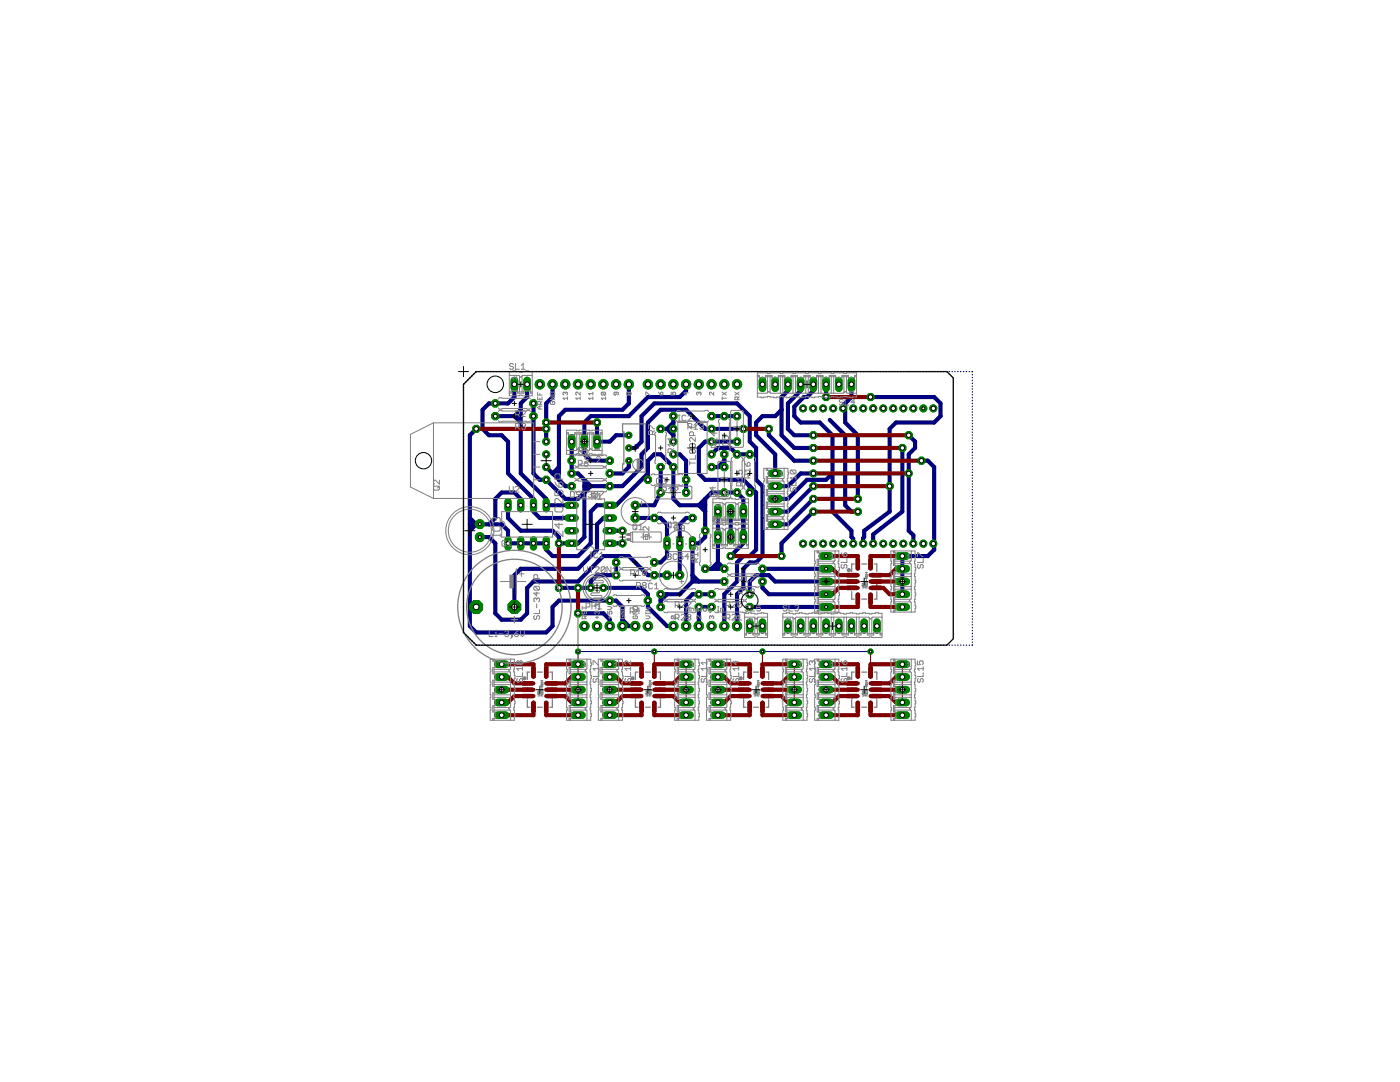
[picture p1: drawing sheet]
<svg xmlns="http://www.w3.org/2000/svg" width="279mm" height="216mm" viewBox="0 0 279 216" stroke-linecap="round" stroke-linejoin="round" font-family="sans-serif">
<g fill="none" stroke="#000080" stroke-width=".25">
<path d="M92.5 77.3h.1M92.5 77.9h.1M92.5 78.4v.1M92.5 79v.1M92.5 79.6h.1M92.6 76.6l-.1 .2M93 76.2l-.1 .1M93.4 75.8l-.1 .1M93.8 75.4l-.1 .1M94.2 75h-.1M94.6 74.6h.1M95.1 74.1l-.1 .1"/>
<path d="M95.6 74.1h.1M96.2 74.1h.1M96.8 74.1h.1M97.3 74.1h.1M97.9 74.1h.1M98.5 74.1h.1M99 74.1h.1M99.6 74.1h.1M100.2 74.1h.1M100.8 74.1h.1M101.3 74.1h.1M101.9 74.1h.1"/>
<path d="M102.5 74.1h.1M103 74.1h.1M103.6 74.1h.1M104.2 74.1h.1M104.8 74.1h.1M105.3 74.1h.1M105.9 74.1h.1M106.5 74.1h.1M107 74.1h.1M107.6 74.1h.1M108.2 74.1h.1M108.8 74.1h.1"/>
<path d="M109.3 74.1h.1M109.9 74.1h.1M110.5 74.1h.1M111.1 74.1h.1M111.6 74.1h.1M112.2 74.1h.1M112.8 74.1h.1M113.3 74.1h.1M113.9 74.1h.1M114.5 74.1h.1M115.1 74.1h.1M115.6 74.1h.1"/>
<path d="M116.2 74.1h.1M116.8 74.1h.1M117.3 74.1h.1M117.9 74.1h.1M118.5 74.1h.1M119.1 74.1h.1M119.6 74.1h.1M120.2 74.1h.1M120.8 74.1h.1M121.3 74.1h.1M121.9 74.1h.1M122.5 74.1h.1"/>
<path d="M123.1 74.1h.1M123.6 74.1h.1M124.2 74.1h.1M124.8 74.1h.1M125.3 74.1h.1M125.9 74.1h.1M126.5 74.1h.1M127.1 74.1h.1M127.6 74.1h.1M128.2 74.1h.1M128.8 74.1h.1M129.3 74.1h.1"/>
<path d="M129.9 74.1h.1M130.5 74.1h.1M131.1 74.1h.1M131.6 74.1h.1M132.2 74.1h.1M132.8 74.1h.1M133.4 74.1h.1M133.9 74.1h.1M134.5 74.1h.1M135.1 74.1h.1M135.7 74.1h.1M136.2 74.1h.1"/>
<path d="M136.8 74.1h.1M137.4 74.1h.1M137.9 74.1h.1M138.5 74.1h.1M139.1 74.1h.1M139.7 74.1h.1M140.2 74.1h.1M140.8 74.1h.1M141.4 74.1h.1M141.9 74.1h.1M142.5 74.1h.1M143.1 74.1h.1"/>
<path d="M143.7 74.1h.1M144.2 74.1h.1M144.8 74.1h.1M145.4 74.1h.1M145.9 74.1h.1M146.5 74.1h.1M147.1 74.1h.1M147.7 74.1h.1M148.2 74.1h.1M148.8 74.1h.1M149.4 74.1h.1M149.9 74.1h.1"/>
<path d="M150.5 74.1h.1M151.1 74.1h.1M151.7 74.1h.1M152.2 74.1h.1M152.8 74.1h.1M153.4 74.1h.1M153.9 74.1h.1M154.5 74.1h.1M155.1 74.1h.1M155.7 74.1h.1M156.2 74.1h.1M156.8 74.1h.1"/>
<path d="M157.4 74.1h.1M158 74.1h.1M158.5 74.1h.1M159.1 74.1h.1M159.7 74.1h.1M160.3 74.1h.1M160.8 74.1h.1M161.4 74.1h.1M162 74.1h.1M162.5 74.1h.1M163.1 74.1h.1M163.7 74.1h.1"/>
<path d="M164.3 74.1h.1M164.8 74.1h.1M165.4 74.1h.1M166 74.1h.1M166.5 74.1h.1M167.1 74.1h.1M167.7 74.1h.1M168.3 74.1h.1M168.8 74.1h.1M169.4 74.1h.1M170 74.1h.1M170.5 74.1h.1"/>
<path d="M171.1 74.1h.1M171.7 74.1h.1M172.3 74.1h.1M172.8 74.1h.1M173.4 74.1h.1M174 74.1h.1M174.5 74.1h.1M175.1 74.1h.1M175.7 74.1h.1M176.3 74.1h.1M176.8 74.1h.1M177.4 74.1h.1"/>
<path d="M178 74.1h.1M178.5 74.1h.1M179.1 74.1h.1M179.7 74.1h.1M180.3 74.1h.1M180.8 74.1h.1M181.4 74.1h.1M182 74.1h.1M182.6 74.1h.1M183.1 74.1h.1M183.7 74.1h.1M184.3 74.1h.1"/>
<path d="M184.8 74.1h.1M185.4 74.1h.1M186 74.1h.1M186.6 74.1h.1M187.1 74.1h.1M187.7 74.1h.1M188.3 74.1h.1M188.8 74.1h.1M189.4 74.1h.1M190 74.1h.1M190.6 74.1h.1M191.1 74.1h.1"/>
<path d="M191.7 74.1h.1M192.3 74.1h.1M192.8 74.1h.1M193.4 74.1h.1M194 74.1l.1 .1M194.1 74.7v.1M194.1 75.3v.1M194.1 75.9h.1M194.1 76.5h.1M194.1 77v.1M194.1 77.6v.1M194.1 78.2h.1"/>
<path d="M194.1 78.7v.1M194.1 79.3v.1M194.1 79.9v.1M92.5 80.1v.1M92.5 80.7v.1M92.5 81.3v.1M92.5 81.9h.1M92.5 82.4v.1M92.5 83v.1M92.5 83.6v.1M92.5 84.2h.1M92.5 84.7v.1"/>
<path d="M92.5 85.3v.1M92.5 85.9v.1M92.5 86.5h.1M92.5 87v.1M92.5 87.6v.1M92.5 88.2v.1M92.5 88.8h.1M92.5 89.3v.1M92.5 89.9v.1M92.5 90.5v.1M92.5 91.1h.1M92.5 91.6v.1"/>
<path d="M92.5 92.2v.1M92.5 92.8v.1M92.5 93.4h.1M92.5 93.9v.1M92.5 94.5v.1M92.5 95.1v.1M92.5 95.7h.1M92.5 96.2v.1M92.5 96.8v.1M92.5 97.4v.1M92.5 98h.1M92.5 98.5v.1"/>
<path d="M92.5 99.1v.1M92.5 99.7v.1M194.1 80.5h.1M194.1 81v.1M194.1 81.6v.1M194.1 82.2v.1M194.1 82.8h.1M194.1 83.3v.1M194.1 83.9v.1M194.1 84.5h.1M194.1 85v.1M194.1 85.6v.1"/>
<path d="M194.1 86.2v.1M194.1 86.8h.1M194.1 87.4h.1M194.1 87.9v.1M194.1 88.5v.1M194.1 89.1h.1M194.1 89.6v.1M194.1 90.2v.1M194.1 90.8v.1M194.1 91.4h.1M194.1 91.9v.1M194.1 92.5v.1"/>
<path d="M194.1 93.1v.1M194.1 93.7h.1M194.1 94.2v.1M194.1 94.8v.1M194.1 95.4v.1M194.1 96h.1M194.1 96.5v.1M194.1 97.1v.1M194.1 97.7h.1M194.1 98.3h.1M194.1 98.8v.1M194.1 99.4v.1"/>
<path d="M194.1 100h.1M92.5 100.3h.1M92.5 100.8v.1M92.5 101.4v.1M92.5 102h.1M92.5 102.6h.1M92.5 103.1v.1M92.5 103.7v.1M92.5 104.3v.1M92.5 104.9h.1M92.5 105.4v.1M92.5 106v.1"/>
<path d="M92.5 106.6v.1M92.5 107.2h.1M92.5 107.7v.1M92.5 108.3v.1M92.5 108.9h.1M92.5 109.5h.1M92.5 110v.1M92.5 110.6v.1M92.5 111.2v.1M92.5 111.8h.1M92.5 112.3v.1M92.5 112.9v.1"/>
<path d="M92.5 113.5v.1M92.5 114.1h.1M92.5 114.6v.1M92.5 115.2v.1M92.5 115.8h.1M92.5 116.4h.1M92.5 116.9v.1M92.5 117.5v.1M92.5 118.1v.1M92.5 118.7h.1M92.5 119.2v.1M92.5 119.8v.1"/>
<path d="M194.1 100.5v.1M194.1 101.1v.1M194.1 101.7v.1M194.1 102.3h.1M194.1 102.8v.1M194.1 103.4v.1M194.1 104v.1M194.1 104.6h.1M194.1 105.1v.1M194.1 105.7v.1M194.1 106.3v.1M194.1 106.9h.1"/>
<path d="M194.1 107.4v.1M194.1 108v.1M194.1 108.6h.1M194.1 109.2h.1M194.1 109.7v.1M194.1 110.3v.1M194.1 110.9v.1M194.1 111.5h.1M194.1 112v.1M194.1 112.6v.1M194.1 113.2h.1M194.1 113.7v.1"/>
<path d="M194.1 114.3v.1M194.1 114.9v.1M194.1 115.5h.1M194.1 116v.1M194.1 116.6v.1M194.1 117.2v.1M194.1 117.8h.1M194.1 118.3v.1M194.1 118.9v.1M194.1 119.5h.1M92.5 126.1l.1 .2M92.5 120.4h.1"/>
<path d="M92.5 120.9v.1M92.5 121.5v.1M92.5 122.1v.1M92.5 122.7h.1M92.5 123.3h.1M92.5 123.8v.1M92.5 124.4v.1M92.5 125v.1M92.5 125.6h.1M92.9 126.6l.1 .1M93.3 127l.1 .1M93.7 127.4l.1 .1"/>
<path d="M94.1 127.8l.1 .1M94.6 128.3h.1M95 128.7h.1M95.6 128.7h.1M96.2 128.7h.1M96.8 128.7h.1M97.3 128.7h.1M97.9 128.7h.1M98.5 128.7h.1M99 128.7h.1M99.6 128.7h.1M100.2 128.7h.1"/>
<path d="M100.8 128.7h.1M101.3 128.7h.1M101.9 128.7h.1M102.5 128.7h.1M103 128.7h.1M103.6 128.7h.1M104.2 128.7h.1M104.8 128.7h.1M105.3 128.7h.1M105.9 128.7h.1M106.5 128.7h.1M107 128.7h.1"/>
<path d="M107.6 128.7h.1M108.2 128.7h.1M108.8 128.7h.1M109.3 128.7h.1M109.9 128.7h.1M110.5 128.7h.1M111.1 128.7h.1M111.6 128.7h.1M112.2 128.7h.1M112.8 128.7h.1M113.3 128.7h.1M113.9 128.7h.1"/>
<path d="M114.5 128.7h.1M115.1 128.7h.1M115.6 128.7h.1M116.2 128.7h.1M116.8 128.7h.1M117.3 128.7h.1M117.9 128.7h.1M118.5 128.7h.1M119.1 128.7h.1M119.6 128.7h.1M120.2 128.7h.1M120.8 128.7h.1"/>
<path d="M121.3 128.7h.1M121.9 128.7h.1M122.5 128.7h.1M123.1 128.7h.1M123.6 128.7h.1M124.2 128.7h.1M124.8 128.7h.1M125.3 128.7h.1M125.9 128.7h.1M126.5 128.7h.1M127.1 128.7h.1M127.6 128.7h.1"/>
<path d="M128.2 128.7h.1M128.8 128.7h.1M129.3 128.7h.1M129.9 128.7h.1M130.5 128.7h.1M131.1 128.7h.1M131.6 128.7h.1M132.2 128.7h.1M132.8 128.7h.1M133.4 128.7h.1M133.9 128.7h.1M134.5 128.7h.1"/>
<path d="M135.1 128.7h.1M135.7 128.7h.1M136.2 128.7h.1M136.8 128.7h.1M137.4 128.7h.1M137.9 128.7h.1M138.5 128.7h.1M139.1 128.7h.1M139.7 128.7h.1M140.2 128.7h.1M140.8 128.7h.1M141.4 128.7h.1"/>
<path d="M141.9 128.7h.1M142.5 128.7h.1M143.1 128.7h.1M143.7 128.7h.1M144.2 128.7h.1M144.8 128.7h.1M145.4 128.7h.1M145.9 128.7h.1M146.5 128.7h.1M147.1 128.7h.1M147.7 128.7h.1M148.2 128.7h.1"/>
<path d="M148.8 128.7h.1M149.4 128.7h.1M149.9 128.7h.1M150.5 128.7h.1M151.1 128.7h.1M151.7 128.7h.1M152.2 128.7h.1M152.8 128.7h.1M153.4 128.7h.1M153.9 128.7h.1M154.5 128.7h.1M155.1 128.7h.1"/>
<path d="M155.7 128.7h.1M156.2 128.7h.1M156.8 128.7h.1M157.4 128.7h.1M158 128.7h.1M158.5 128.7h.1M159.1 128.7h.1M159.7 128.7h.1M160.3 128.7h.1M160.8 128.7h.1M161.4 128.7h.1M162 128.7h.1"/>
<path d="M162.5 128.7h.1M163.1 128.7h.1M163.7 128.7h.1M164.3 128.7h.1M164.8 128.7h.1M165.4 128.7h.1M166 128.7h.1M166.5 128.7h.1M167.1 128.7h.1M167.7 128.7h.1M168.3 128.7h.1M168.8 128.7h.1"/>
<path d="M169.4 128.7h.1M170 128.7h.1M170.5 128.7h.1M171.1 128.7h.1M171.7 128.7h.1M172.3 128.7h.1M172.8 128.7h.1M173.4 128.7h.1M174 128.7h.1M174.5 128.7h.1M175.1 128.7h.1M175.7 128.7h.1"/>
<path d="M176.3 128.7h.1M176.8 128.7h.1M177.4 128.7h.1M178 128.7h.1M178.5 128.7h.1M179.1 128.7h.1M179.7 128.7h.1M180.3 128.7h.1M180.8 128.7h.1M181.4 128.7h.1M182 128.7h.1M182.6 128.7h.1"/>
<path d="M183.1 128.7h.1M183.7 128.7h.1M184.3 128.7h.1M184.8 128.7h.1M185.4 128.7h.1M186 128.7h.1M186.6 128.7h.1M187.1 128.7h.1M187.7 128.7h.1M188.3 128.7h.1M188.8 128.7h.1M189.4 128.7h.1"/>
<path d="M190 128.7h.1M190.6 128.7h.1M191.1 128.7h.1M191.7 128.7h.1M192.3 128.7h.1M192.8 128.7h.1M193.4 128.7h.1M194.1 120.1h.1M194.1 120.6v.1M194.1 121.2v.1M194.1 121.8v.1M194.1 122.4h.1"/>
<path d="M194.1 122.9v.1M194.1 123.5v.1M194.1 124.1h.1M194.1 124.7h.1M194.1 125.2v.1M194.1 125.8v.1M194.1 126.4h.1M194.1 127h.1M194.1 127.5v.1M194.1 128.1v.1M194.1 128.7h-.1"/>
</g>
<g fill="none" stroke="#000080" stroke-width=".83">
<path d="M102.7 76.7v2.5l-1.3 1.3h-3.8l-1.3 1.3v3.8l1.3 1.2h2.5l1.3 1.3v6.4l5.1 5v2.6l1.2 1.3h6.4M105.2 76.7v2.5l-1.3 1.3v14l5.1 5v1.3h5.1M110.3 76.7v2.5l-1.3 1.3v7.6M125.5 76.7v3.8l-1.3 1.3h-11.4l-1.3 1.2v12.7M136.9 76.7v1.3l-1.2 1.2h-6.4l-3.8 3.8h-7.6l-1.3 1.3v6.4l1.3 1.2h3.8M157.2 76.7v1.3l-1.2 1.2v7.6l2.5 2.6h3.8M159.8 76.7v1.3l-2.6 2.5v5.1l1.3 1.2h3.8M162.3 76.7v1.3l-1.2 1.2h-.7l-1.9 1.9v1.9l1.3 1.3h3.8l2.5 2.5v15.3l3.8 3.8v1.3l.4 .3v.9M164.9 76.7v2.5M169.9 76.7v2.5l-1.2 1.3M173.7 79.2h12.7l1.3 1.3v2.5l-1.3 1.3h-7.6l-1.3 1.3v16.5l-5 3.8v1.3l-.3 .2v1M95 85.6l-1.2 1.2v38.1l1.2 1.3h14l1.3-1.3v-3.8l1.2-1.3h11.5l1.2 1.3v3.8h2.6"/>
<path d="M98.8 83h5.1M103.9 81.8l-1.2 1.2 1.2 1.3M106.5 80.5v14l1.2 1.2h1.3l3.8 3.8h2.6l2.5-2.5-2.5-2.5h-1.3v-6.4M109 93.2l3.8 3.8h1.3M111.5 93.2l-1.2 1.3h1.2M116.6 95.7v11.5l-1.2 1.2h-3.9v-1.2l-1.2-1.3h-6.4l-2.5-2.5v-2.6M119.1 84.3v3.8h2.6l1.3-1.3h2.5M125.5 89.4h1.3l1.2-1.3v-5.1l2.6-2.5h16.5l2.5 2.5v5.1l1.3 1.3v6.3l1.3 1.3v14l-1.3 1.2h-1.3l-1.2 1.3v3.8l-1.3 1.3v6.3M125.5 91.9v1.3l-1.3 1.3h-2.5M129.3 94.5l-6.3 6.3h-3.9l-1.2 1.3v6.3l-2.5 2.6h-5.1l-1.3-1.3v-1.3h-7.6v-2.5l-1.3-1.3h-6.3M129.3 95.7v-3.8l1.3-1.2h1.2l2.6 2.5v6.3l1.3 1.3h5M131.8 93.2v5.1l-1.2 2.5h-3.8"/>
<path d="M131.8 85.6h2.6M134.4 90.7h1.3l1.2 1.2v6.4M134.4 83v5.1M134.4 84.3l-1.3 1.3 1.3 1.2M140.7 99.5v7.7l-1.2 1.2h-1.3v7.6M142 90.7l1.3-1.3h2.5l1.3 1.3h2.5M142 83h5.1M144.5 90.7v2.5h-2.5M144.5 91.9l-1.2 1.3M147.1 88.1h-6.4l-1.2 1.3v5.1l1.2 1.2h7.7l2.5 2.6v11.4l-1.3 1.3h-1.2l-1.3 1.2v3.8l-2.6 2.6v6.3M148.4 85.6h-7.7l-3.8-3.8h-5.1l-2.5 2.5v5.1l-1.3 1.3v2.5l-3.8 3.8h-7.6M149.6 97v1.3"/>
<path d="M153.4 85.6v1.2l5.1 5.1h3.8M156 81.8l-1.3 1.2h-2.5l-1.3 1.3v2.5l3.8 3.9v3.8M162.3 99.5l-5.1 5.1h-2.5M162.3 97l-5.1 5.1h-2.5M162.3 94.5h-2.5l-2.6 2.5h-2.5M165.6 83.8l3.1 3v14l1.2 1.3h1.3M166.1 94.5l-1.2 1.2h-3.8l-3.9 3.8h-2.5M168.7 80.5v3.8l2.5 2.5v12.7M168.7 80.5l-.4 .4v.6M180.1 89.4v12.7l-5.8 4.5v1.8M181.4 86.8l1.2 1.3v1.3l-1.2 1.3v15.2l.9 .9v1.7M183.9 91.9h1.3l1.2 1.3v16.5"/>
<path d="M93.8 103.4l1.2 1.2-1.2 1.3M96.3 107.2h1.3l1.2 1.2v14l1.3 1.3h3.8l1.3-1.3v-5.1l1.3-1.3h8.9l5-5h5.1l3.8 3.8h3.8M103.9 100.8v-1.3l-1.2-1.2h-2.6l-1.3 1.2v3.9l-1.2 1.2M120.4 117.3h7.6l1.3 1.3v2.5l3.8 3.8h1.3M121.7 103.4h-1.3l-1.3 1.2v5.1l-3.7 3.8h-11.5l-1.2 1.3v6.3M121.7 108.4h2.5M121.7 105.9h2.5M123 112.2v2.6h-3.9l-1.2 1.2v1.3h-6.4M126.8 103.4h5l1.3 1.2v6.4l-1.3 1.2h-1.2M133.1 118.6l-1.3 1.2M138.2 116l-2.5 2.6h-3.9v2.5M138.2 114.8l1.3 1.2"/>
<path d="M138.2 116h6.3M138.2 103.4h-1.3l-1.2 1.2v10.2M140.7 102.1l-1.2-1.3 2.5-2.5h5.1l1.3 1.2v8.9l-2.6 2.6M140.7 113.5h3.8l-1.2-1.3-1.3 1.3M142 118.6h-3.8l-1.3 1.2v5.1M143.3 102.1v11.4M145.8 102.1v5.1M152.2 116v1.3l1.2 1.3h11.5M152.2 113.5h12.7M162.3 102.1l-6.3 6.3v2.6M164.9 116h-10.2l-1.3-1.2h-2.5l-1.3 1.2v2.6M186.3 108.4l.1 1.3"/>
<path d="M186.4 109.7l-1.2 1.3h-5.1v7.6M93.8 121.1h1.2M115.4 122.4h5l1.3 1.3v1.2M124.2 123.7l1.3 1.2M142 121.1h-2.5v3.8M149.6 121.1h15.3"/>
</g>
<path d="M96.3 107.2h-.5M115.4 130h58.3" fill="none" stroke="#000080" stroke-width=".21"/>
<circle cx="116.6" cy="124.9" r=".93" fill="#008000" stroke="#008000" stroke-width=".2"/>
<circle cx="116.6" cy="124.9" r=".51" fill="#fff" stroke="#000" stroke-width=".2"/>
<circle cx="119.1" cy="124.9" r=".93" fill="#008000" stroke="#008000" stroke-width=".2"/>
<circle cx="119.1" cy="124.9" r=".51" fill="#fff" stroke="#000" stroke-width=".2"/>
<circle cx="121.7" cy="124.9" r=".93" fill="#008000" stroke="#008000" stroke-width=".2"/>
<circle cx="121.7" cy="124.9" r=".51" fill="#fff" stroke="#000" stroke-width=".2"/>
<circle cx="124.2" cy="124.9" r=".93" fill="#008000" stroke="#008000" stroke-width=".2"/>
<circle cx="124.2" cy="124.9" r=".51" fill="#fff" stroke="#000" stroke-width=".2"/>
<circle cx="126.8" cy="124.9" r=".93" fill="#008000" stroke="#008000" stroke-width=".2"/>
<circle cx="126.8" cy="124.9" r=".51" fill="#fff" stroke="#000" stroke-width=".2"/>
<circle cx="129.3" cy="124.9" r=".93" fill="#008000" stroke="#008000" stroke-width=".2"/>
<circle cx="129.3" cy="124.9" r=".51" fill="#fff" stroke="#000" stroke-width=".2"/>
<circle cx="134.4" cy="124.9" r=".93" fill="#008000" stroke="#008000" stroke-width=".2"/>
<circle cx="134.4" cy="124.9" r=".51" fill="#fff" stroke="#000" stroke-width=".2"/>
<circle cx="136.9" cy="124.9" r=".93" fill="#008000" stroke="#008000" stroke-width=".2"/>
<circle cx="136.9" cy="124.9" r=".51" fill="#fff" stroke="#000" stroke-width=".2"/>
<circle cx="139.5" cy="124.9" r=".93" fill="#008000" stroke="#008000" stroke-width=".2"/>
<circle cx="139.5" cy="124.9" r=".51" fill="#fff" stroke="#000" stroke-width=".2"/>
<circle cx="142" cy="124.9" r=".93" fill="#008000" stroke="#008000" stroke-width=".2"/>
<circle cx="142" cy="124.9" r=".51" fill="#fff" stroke="#000" stroke-width=".2"/>
<circle cx="144.5" cy="124.9" r=".93" fill="#008000" stroke="#008000" stroke-width=".2"/>
<circle cx="144.5" cy="124.9" r=".51" fill="#fff" stroke="#000" stroke-width=".2"/>
<circle cx="147.1" cy="124.9" r=".93" fill="#008000" stroke="#008000" stroke-width=".2"/>
<circle cx="147.1" cy="124.9" r=".51" fill="#fff" stroke="#000" stroke-width=".2"/>
<circle cx="147.1" cy="76.7" r=".93" fill="#008000" stroke="#008000" stroke-width=".2"/>
<circle cx="147.1" cy="76.7" r=".51" fill="#fff" stroke="#000" stroke-width=".2"/>
<circle cx="144.5" cy="76.7" r=".93" fill="#008000" stroke="#008000" stroke-width=".2"/>
<circle cx="144.5" cy="76.7" r=".51" fill="#fff" stroke="#000" stroke-width=".2"/>
<circle cx="142" cy="76.7" r=".93" fill="#008000" stroke="#008000" stroke-width=".2"/>
<circle cx="142" cy="76.7" r=".51" fill="#fff" stroke="#000" stroke-width=".2"/>
<circle cx="139.5" cy="76.7" r=".93" fill="#008000" stroke="#008000" stroke-width=".2"/>
<circle cx="139.5" cy="76.7" r=".51" fill="#fff" stroke="#000" stroke-width=".2"/>
<circle cx="136.9" cy="76.7" r=".93" fill="#008000" stroke="#008000" stroke-width=".2"/>
<circle cx="136.9" cy="76.7" r=".51" fill="#fff" stroke="#000" stroke-width=".2"/>
<circle cx="134.4" cy="76.7" r=".93" fill="#008000" stroke="#008000" stroke-width=".2"/>
<circle cx="134.4" cy="76.7" r=".51" fill="#fff" stroke="#000" stroke-width=".2"/>
<circle cx="131.8" cy="76.7" r=".93" fill="#008000" stroke="#008000" stroke-width=".2"/>
<circle cx="131.8" cy="76.7" r=".51" fill="#fff" stroke="#000" stroke-width=".2"/>
<circle cx="129.3" cy="76.7" r=".93" fill="#008000" stroke="#008000" stroke-width=".2"/>
<circle cx="129.3" cy="76.7" r=".51" fill="#fff" stroke="#000" stroke-width=".2"/>
<circle cx="125.5" cy="76.7" r=".93" fill="#008000" stroke="#008000" stroke-width=".2"/>
<circle cx="125.5" cy="76.7" r=".51" fill="#fff" stroke="#000" stroke-width=".2"/>
<circle cx="123" cy="76.7" r=".93" fill="#008000" stroke="#008000" stroke-width=".2"/>
<circle cx="123" cy="76.7" r=".51" fill="#fff" stroke="#000" stroke-width=".2"/>
<circle cx="120.4" cy="76.7" r=".93" fill="#008000" stroke="#008000" stroke-width=".2"/>
<circle cx="120.4" cy="76.7" r=".51" fill="#fff" stroke="#000" stroke-width=".2"/>
<circle cx="117.9" cy="76.7" r=".93" fill="#008000" stroke="#008000" stroke-width=".2"/>
<circle cx="117.9" cy="76.7" r=".51" fill="#fff" stroke="#000" stroke-width=".2"/>
<circle cx="115.4" cy="76.7" r=".93" fill="#008000" stroke="#008000" stroke-width=".2"/>
<circle cx="115.4" cy="76.7" r=".51" fill="#fff" stroke="#000" stroke-width=".2"/>
<circle cx="112.8" cy="76.7" r=".93" fill="#008000" stroke="#008000" stroke-width=".2"/>
<circle cx="112.8" cy="76.7" r=".51" fill="#fff" stroke="#000" stroke-width=".2"/>
<circle cx="110.3" cy="76.7" r=".93" fill="#008000" stroke="#008000" stroke-width=".2"/>
<circle cx="110.3" cy="76.7" r=".51" fill="#fff" stroke="#000" stroke-width=".2"/>
<circle cx="107.7" cy="76.7" r=".93" fill="#008000" stroke="#008000" stroke-width=".2"/>
<circle cx="107.7" cy="76.7" r=".51" fill="#fff" stroke="#000" stroke-width=".2"/>
<circle cx="121.7" cy="97" r=".78" fill="#008000" stroke="#008000" stroke-width=".2"/>
<circle cx="121.7" cy="97" r=".4" fill="#fff" stroke="#000" stroke-width=".2"/>
<circle cx="114.1" cy="97" r=".78" fill="#008000" stroke="#008000" stroke-width=".2"/>
<circle cx="114.1" cy="97" r=".4" fill="#fff" stroke="#000" stroke-width=".2"/>
<circle cx="109" cy="95.7" r=".76" fill="#008000" stroke="#008000" stroke-width=".2"/>
<circle cx="109" cy="95.7" r=".4" fill="#fff" stroke="#000" stroke-width=".2"/>
<circle cx="109" cy="93.2" r=".7" fill="#008000" stroke="#008000" stroke-width=".2"/>
<circle cx="109" cy="93.2" r=".4" fill="#fff" stroke="#000" stroke-width=".2"/>
<circle cx="109" cy="90.7" r=".7" fill="#008000" stroke="#008000" stroke-width=".2"/>
<circle cx="109" cy="90.7" r=".4" fill="#fff" stroke="#000" stroke-width=".2"/>
<circle cx="109" cy="88.1" r=".7" fill="#008000" stroke="#008000" stroke-width=".2"/>
<circle cx="109" cy="88.1" r=".4" fill="#fff" stroke="#000" stroke-width=".2"/>
<path d="M121 108.4h1.4" fill="none" stroke="#008000" stroke-width="1.4"/>
<circle cx="121.7" cy="108.4" r=".4" fill="#fff" stroke="#000" stroke-width=".2"/>
<path d="M121 105.9h1.4" fill="none" stroke="#008000" stroke-width="1.4"/>
<circle cx="121.7" cy="105.9" r=".4" fill="#fff" stroke="#000" stroke-width=".2"/>
<path d="M121 103.4h1.4" fill="none" stroke="#008000" stroke-width="1.4"/>
<circle cx="121.7" cy="103.4" r=".4" fill="#fff" stroke="#000" stroke-width=".2"/>
<path d="M121 100.8h1.4" fill="none" stroke="#008000" stroke-width="1.4"/>
<circle cx="121.7" cy="100.8" r=".4" fill="#fff" stroke="#000" stroke-width=".2"/>
<path d="M113.4 100.8h1.4" fill="none" stroke="#008000" stroke-width="1.4"/>
<circle cx="114.1" cy="100.8" r=".4" fill="#fff" stroke="#000" stroke-width=".2"/>
<path d="M113.4 103.4h1.4" fill="none" stroke="#008000" stroke-width="1.4"/>
<circle cx="114.1" cy="103.4" r=".4" fill="#fff" stroke="#000" stroke-width=".2"/>
<path d="M113.4 105.9h1.4" fill="none" stroke="#008000" stroke-width="1.4"/>
<circle cx="114.1" cy="105.9" r=".4" fill="#fff" stroke="#000" stroke-width=".2"/>
<path d="M113.4 108.4h1.4" fill="none" stroke="#008000" stroke-width="1.4"/>
<circle cx="114.1" cy="108.4" r=".4" fill="#fff" stroke="#000" stroke-width=".2"/>
<path d="M102.7 75.9v1.5" fill="none" stroke="#008000" stroke-width="1.5"/>
<circle cx="102.7" cy="76.7" r=".47" fill="#fff" stroke="#000" stroke-width=".2"/>
<path d="M105.2 75.9v1.5" fill="none" stroke="#008000" stroke-width="1.5"/>
<circle cx="105.2" cy="76.7" r=".47" fill="#fff" stroke="#000" stroke-width=".2"/>
<circle cx="106.5" cy="80.5" r=".78" fill="#008000" stroke="#008000" stroke-width=".2"/>
<circle cx="106.5" cy="80.5" r=".4" fill="#fff" stroke="#000" stroke-width=".2"/>
<circle cx="98.8" cy="80.5" r=".78" fill="#008000" stroke="#008000" stroke-width=".2"/>
<circle cx="98.8" cy="80.5" r=".4" fill="#fff" stroke="#000" stroke-width=".2"/>
<circle cx="106.5" cy="83" r=".78" fill="#008000" stroke="#008000" stroke-width=".2"/>
<circle cx="106.5" cy="83" r=".4" fill="#fff" stroke="#000" stroke-width=".2"/>
<circle cx="98.8" cy="83" r=".78" fill="#008000" stroke="#008000" stroke-width=".2"/>
<circle cx="98.8" cy="83" r=".4" fill="#fff" stroke="#000" stroke-width=".2"/>
<circle cx="124.2" cy="105.9" r=".72" fill="#008000" stroke="#008000" stroke-width=".2"/>
<circle cx="124.2" cy="105.9" r=".4" fill="#fff" stroke="#000" stroke-width=".2"/>
<circle cx="124.2" cy="108.4" r=".72" fill="#008000" stroke="#008000" stroke-width=".2"/>
<circle cx="124.2" cy="108.4" r=".4" fill="#fff" stroke="#000" stroke-width=".2"/>
<circle cx="102.7" cy="121.1" r="1.38" fill="#008000" stroke="#008000" stroke-width=".2"/>
<circle cx="102.7" cy="121.1" r=".55" fill="#fff" stroke="#000" stroke-width=".2"/>
<circle cx="95" cy="121.1" r="1.38" fill="#008000" stroke="#008000" stroke-width=".2"/>
<circle cx="95" cy="121.1" r=".55" fill="#fff" stroke="#000" stroke-width=".2"/>
<circle cx="117.9" cy="117.3" r=".7" fill="#008000" stroke="#008000" stroke-width=".2"/>
<circle cx="117.9" cy="117.3" r=".4" fill="#fff" stroke="#000" stroke-width=".2"/>
<circle cx="120.4" cy="117.3" r=".7" fill="#008000" stroke="#008000" stroke-width=".2"/>
<circle cx="120.4" cy="117.3" r=".4" fill="#fff" stroke="#000" stroke-width=".2"/>
<circle cx="129.3" cy="119.8" r=".78" fill="#008000" stroke="#008000" stroke-width=".2"/>
<circle cx="129.3" cy="119.8" r=".4" fill="#fff" stroke="#000" stroke-width=".2"/>
<circle cx="121.7" cy="119.8" r=".78" fill="#008000" stroke="#008000" stroke-width=".2"/>
<circle cx="121.7" cy="119.8" r=".4" fill="#fff" stroke="#000" stroke-width=".2"/>
<path d="M119.1 87.4v1.5" fill="none" stroke="#008000" stroke-width="1.5"/>
<circle cx="119.1" cy="88.1" r=".47" fill="#fff" stroke="#000" stroke-width=".2"/>
<path d="M116.6 87.4v1.5" fill="none" stroke="#008000" stroke-width="1.5"/>
<circle cx="116.6" cy="88.1" r=".47" fill="#fff" stroke="#000" stroke-width=".2"/>
<path d="M114.1 87.4v1.5" fill="none" stroke="#008000" stroke-width="1.5"/>
<circle cx="114.1" cy="88.1" r=".47" fill="#fff" stroke="#000" stroke-width=".2"/>
<circle cx="114.1" cy="91.9" r=".78" fill="#008000" stroke="#008000" stroke-width=".2"/>
<circle cx="114.1" cy="91.9" r=".4" fill="#fff" stroke="#000" stroke-width=".2"/>
<circle cx="121.7" cy="91.9" r=".78" fill="#008000" stroke="#008000" stroke-width=".2"/>
<circle cx="121.7" cy="91.9" r=".4" fill="#fff" stroke="#000" stroke-width=".2"/>
<circle cx="114.1" cy="94.5" r=".78" fill="#008000" stroke="#008000" stroke-width=".2"/>
<circle cx="114.1" cy="94.5" r=".4" fill="#fff" stroke="#000" stroke-width=".2"/>
<circle cx="121.7" cy="94.5" r=".78" fill="#008000" stroke="#008000" stroke-width=".2"/>
<circle cx="121.7" cy="94.5" r=".4" fill="#fff" stroke="#000" stroke-width=".2"/>
<circle cx="125.5" cy="86.8" r=".61" fill="#008000" stroke="#008000" stroke-width=".2"/>
<circle cx="125.5" cy="86.8" r=".3" fill="#fff" stroke="#000" stroke-width=".2"/>
<circle cx="125.5" cy="89.4" r=".61" fill="#008000" stroke="#008000" stroke-width=".2"/>
<circle cx="125.5" cy="89.4" r=".3" fill="#fff" stroke="#000" stroke-width=".2"/>
<circle cx="125.5" cy="91.9" r=".61" fill="#008000" stroke="#008000" stroke-width=".2"/>
<circle cx="125.5" cy="91.9" r=".3" fill="#fff" stroke="#000" stroke-width=".2"/>
<circle cx="95.8" cy="107.2" r=".89" fill="#008000" stroke="#008000" stroke-width=".2"/>
<circle cx="95.8" cy="107.2" r=".3" fill="#fff" stroke="#000" stroke-width=".2"/>
<circle cx="95.8" cy="104.6" r=".89" fill="#008000" stroke="#008000" stroke-width=".2"/>
<circle cx="95.8" cy="104.6" r=".3" fill="#fff" stroke="#000" stroke-width=".2"/>
<circle cx="130.6" cy="114.8" r=".78" fill="#008000" stroke="#008000" stroke-width=".2"/>
<circle cx="130.6" cy="114.8" r=".4" fill="#fff" stroke="#000" stroke-width=".2"/>
<circle cx="123" cy="114.8" r=".78" fill="#008000" stroke="#008000" stroke-width=".2"/>
<circle cx="123" cy="114.8" r=".4" fill="#fff" stroke="#000" stroke-width=".2"/>
<circle cx="133.1" cy="114.8" r=".87" fill="#008000" stroke="#008000" stroke-width=".2"/>
<circle cx="133.1" cy="114.8" r=".4" fill="#fff" stroke="#000" stroke-width=".2"/>
<circle cx="135.7" cy="114.8" r=".8" fill="#008000" stroke="#008000" stroke-width=".2"/>
<circle cx="135.7" cy="114.8" r=".4" fill="#fff" stroke="#000" stroke-width=".2"/>
<path d="M133.1 107.7v1.4" fill="none" stroke="#008000" stroke-width="1.4"/>
<circle cx="133.1" cy="108.4" r=".4" fill="#fff" stroke="#000" stroke-width=".2"/>
<path d="M138.2 107.7v1.4" fill="none" stroke="#008000" stroke-width="1.4"/>
<circle cx="138.2" cy="108.4" r=".4" fill="#fff" stroke="#000" stroke-width=".2"/>
<path d="M135.7 107.7v1.4" fill="none" stroke="#008000" stroke-width="1.4"/>
<circle cx="135.7" cy="108.4" r=".4" fill="#fff" stroke="#000" stroke-width=".2"/>
<circle cx="138.2" cy="103.4" r=".78" fill="#008000" stroke="#008000" stroke-width=".2"/>
<circle cx="138.2" cy="103.4" r=".4" fill="#fff" stroke="#000" stroke-width=".2"/>
<circle cx="130.6" cy="103.4" r=".78" fill="#008000" stroke="#008000" stroke-width=".2"/>
<circle cx="130.6" cy="103.4" r=".4" fill="#fff" stroke="#000" stroke-width=".2"/>
<circle cx="130.6" cy="112.2" r=".78" fill="#008000" stroke="#008000" stroke-width=".2"/>
<circle cx="130.6" cy="112.2" r=".4" fill="#fff" stroke="#000" stroke-width=".2"/>
<circle cx="123" cy="112.2" r=".78" fill="#008000" stroke="#008000" stroke-width=".2"/>
<circle cx="123" cy="112.2" r=".4" fill="#fff" stroke="#000" stroke-width=".2"/>
<circle cx="126.8" cy="103.4" r=".87" fill="#008000" stroke="#008000" stroke-width=".2"/>
<circle cx="126.8" cy="103.4" r=".4" fill="#fff" stroke="#000" stroke-width=".2"/>
<circle cx="126.8" cy="100.8" r=".8" fill="#008000" stroke="#008000" stroke-width=".2"/>
<circle cx="126.8" cy="100.8" r=".4" fill="#fff" stroke="#000" stroke-width=".2"/>
<circle cx="131.8" cy="98.3" r=".78" fill="#008000" stroke="#008000" stroke-width=".2"/>
<circle cx="131.8" cy="98.3" r=".4" fill="#fff" stroke="#000" stroke-width=".2"/>
<circle cx="136.9" cy="98.3" r=".78" fill="#008000" stroke="#008000" stroke-width=".2"/>
<circle cx="136.9" cy="98.3" r=".4" fill="#fff" stroke="#000" stroke-width=".2"/>
<circle cx="131.8" cy="85.6" r=".78" fill="#008000" stroke="#008000" stroke-width=".2"/>
<circle cx="131.8" cy="85.6" r=".4" fill="#fff" stroke="#000" stroke-width=".2"/>
<circle cx="131.8" cy="93.2" r=".78" fill="#008000" stroke="#008000" stroke-width=".2"/>
<circle cx="131.8" cy="93.2" r=".4" fill="#fff" stroke="#000" stroke-width=".2"/>
<circle cx="136.9" cy="95.7" r=".78" fill="#008000" stroke="#008000" stroke-width=".2"/>
<circle cx="136.9" cy="95.7" r=".4" fill="#fff" stroke="#000" stroke-width=".2"/>
<circle cx="129.3" cy="95.7" r=".78" fill="#008000" stroke="#008000" stroke-width=".2"/>
<circle cx="129.3" cy="95.7" r=".4" fill="#fff" stroke="#000" stroke-width=".2"/>
<circle cx="134.4" cy="85.6" r=".72" fill="#008000" stroke="#008000" stroke-width=".2"/>
<circle cx="134.4" cy="85.6" r=".4" fill="#fff" stroke="#000" stroke-width=".2"/>
<circle cx="134.4" cy="88.1" r=".72" fill="#008000" stroke="#008000" stroke-width=".2"/>
<circle cx="134.4" cy="88.1" r=".4" fill="#fff" stroke="#000" stroke-width=".2"/>
<circle cx="142" cy="88.1" r=".72" fill="#008000" stroke="#008000" stroke-width=".2"/>
<circle cx="142" cy="88.1" r=".4" fill="#fff" stroke="#000" stroke-width=".2"/>
<circle cx="142" cy="85.6" r=".72" fill="#008000" stroke="#008000" stroke-width=".2"/>
<circle cx="142" cy="85.6" r=".4" fill="#fff" stroke="#000" stroke-width=".2"/>
<circle cx="134.4" cy="90.7" r=".72" fill="#008000" stroke="#008000" stroke-width=".2"/>
<circle cx="134.4" cy="90.7" r=".4" fill="#fff" stroke="#000" stroke-width=".2"/>
<circle cx="134.4" cy="93.2" r=".72" fill="#008000" stroke="#008000" stroke-width=".2"/>
<circle cx="134.4" cy="93.2" r=".4" fill="#fff" stroke="#000" stroke-width=".2"/>
<circle cx="142" cy="90.7" r=".72" fill="#008000" stroke="#008000" stroke-width=".2"/>
<circle cx="142" cy="90.7" r=".4" fill="#fff" stroke="#000" stroke-width=".2"/>
<circle cx="142" cy="93.2" r=".72" fill="#008000" stroke="#008000" stroke-width=".2"/>
<circle cx="142" cy="93.2" r=".4" fill="#fff" stroke="#000" stroke-width=".2"/>
<circle cx="142" cy="83" r=".78" fill="#008000" stroke="#008000" stroke-width=".2"/>
<circle cx="142" cy="83" r=".4" fill="#fff" stroke="#000" stroke-width=".2"/>
<circle cx="134.4" cy="83" r=".78" fill="#008000" stroke="#008000" stroke-width=".2"/>
<circle cx="134.4" cy="83" r=".4" fill="#fff" stroke="#000" stroke-width=".2"/>
<circle cx="144.5" cy="90.7" r=".78" fill="#008000" stroke="#008000" stroke-width=".2"/>
<circle cx="144.5" cy="90.7" r=".4" fill="#fff" stroke="#000" stroke-width=".2"/>
<circle cx="144.5" cy="83" r=".78" fill="#008000" stroke="#008000" stroke-width=".2"/>
<circle cx="144.5" cy="83" r=".4" fill="#fff" stroke="#000" stroke-width=".2"/>
<circle cx="144.5" cy="98.3" r=".78" fill="#008000" stroke="#008000" stroke-width=".2"/>
<circle cx="144.5" cy="98.3" r=".4" fill="#fff" stroke="#000" stroke-width=".2"/>
<circle cx="144.5" cy="93.2" r=".78" fill="#008000" stroke="#008000" stroke-width=".2"/>
<circle cx="144.5" cy="93.2" r=".4" fill="#fff" stroke="#000" stroke-width=".2"/>
<circle cx="147.1" cy="88.1" r=".78" fill="#008000" stroke="#008000" stroke-width=".2"/>
<circle cx="147.1" cy="88.1" r=".4" fill="#fff" stroke="#000" stroke-width=".2"/>
<circle cx="147.1" cy="83" r=".78" fill="#008000" stroke="#008000" stroke-width=".2"/>
<circle cx="147.1" cy="83" r=".4" fill="#fff" stroke="#000" stroke-width=".2"/>
<circle cx="149.6" cy="98.3" r=".78" fill="#008000" stroke="#008000" stroke-width=".2"/>
<circle cx="149.6" cy="98.3" r=".4" fill="#fff" stroke="#000" stroke-width=".2"/>
<circle cx="149.6" cy="90.7" r=".78" fill="#008000" stroke="#008000" stroke-width=".2"/>
<circle cx="149.6" cy="90.7" r=".4" fill="#fff" stroke="#000" stroke-width=".2"/>
<circle cx="147.1" cy="90.7" r=".78" fill="#008000" stroke="#008000" stroke-width=".2"/>
<circle cx="147.1" cy="90.7" r=".4" fill="#fff" stroke="#000" stroke-width=".2"/>
<circle cx="147.1" cy="98.3" r=".78" fill="#008000" stroke="#008000" stroke-width=".2"/>
<circle cx="147.1" cy="98.3" r=".4" fill="#fff" stroke="#000" stroke-width=".2"/>
<path d="M169.9 75.9v1.5" fill="none" stroke="#008000" stroke-width="1.5"/>
<circle cx="169.9" cy="76.7" r=".47" fill="#fff" stroke="#000" stroke-width=".2"/>
<path d="M167.4 75.9v1.5" fill="none" stroke="#008000" stroke-width="1.5"/>
<circle cx="167.4" cy="76.7" r=".47" fill="#fff" stroke="#000" stroke-width=".2"/>
<path d="M164.9 75.9v1.5" fill="none" stroke="#008000" stroke-width="1.5"/>
<circle cx="164.9" cy="76.7" r=".47" fill="#fff" stroke="#000" stroke-width=".2"/>
<path d="M162.3 75.9v1.5" fill="none" stroke="#008000" stroke-width="1.5"/>
<circle cx="162.3" cy="76.7" r=".47" fill="#fff" stroke="#000" stroke-width=".2"/>
<path d="M159.8 75.9v1.5" fill="none" stroke="#008000" stroke-width="1.5"/>
<circle cx="159.8" cy="76.7" r=".47" fill="#fff" stroke="#000" stroke-width=".2"/>
<path d="M154.7 75.9v1.5" fill="none" stroke="#008000" stroke-width="1.5"/>
<circle cx="154.7" cy="76.7" r=".47" fill="#fff" stroke="#000" stroke-width=".2"/>
<path d="M157.2 75.9v1.5" fill="none" stroke="#008000" stroke-width="1.5"/>
<circle cx="157.2" cy="76.7" r=".47" fill="#fff" stroke="#000" stroke-width=".2"/>
<path d="M152.2 75.9v1.5" fill="none" stroke="#008000" stroke-width="1.5"/>
<circle cx="152.2" cy="76.7" r=".47" fill="#fff" stroke="#000" stroke-width=".2"/>
<path d="M149.6 124.2v1.5" fill="none" stroke="#008000" stroke-width="1.5"/>
<circle cx="149.6" cy="124.9" r=".47" fill="#fff" stroke="#000" stroke-width=".2"/>
<path d="M152.2 124.2v1.5" fill="none" stroke="#008000" stroke-width="1.5"/>
<circle cx="152.2" cy="124.9" r=".47" fill="#fff" stroke="#000" stroke-width=".2"/>
<path d="M179.3 111h1.5" fill="none" stroke="#008000" stroke-width="1.5"/>
<circle cx="180.1" cy="111" r=".47" fill="#fff" stroke="#000" stroke-width=".2"/>
<path d="M179.3 113.5h1.5" fill="none" stroke="#008000" stroke-width="1.5"/>
<circle cx="180.1" cy="113.5" r=".47" fill="#fff" stroke="#000" stroke-width=".2"/>
<path d="M179.3 116h1.5" fill="none" stroke="#008000" stroke-width="1.5"/>
<circle cx="180.1" cy="116" r=".47" fill="#fff" stroke="#000" stroke-width=".2"/>
<path d="M179.3 118.6h1.5" fill="none" stroke="#008000" stroke-width="1.5"/>
<circle cx="180.1" cy="118.6" r=".47" fill="#fff" stroke="#000" stroke-width=".2"/>
<path d="M179.3 121.1h1.5" fill="none" stroke="#008000" stroke-width="1.5"/>
<circle cx="180.1" cy="121.1" r=".47" fill="#fff" stroke="#000" stroke-width=".2"/>
<path d="M164.1 111h1.5" fill="none" stroke="#008000" stroke-width="1.5"/>
<circle cx="164.9" cy="111" r=".47" fill="#fff" stroke="#000" stroke-width=".2"/>
<path d="M164.1 113.5h1.5" fill="none" stroke="#008000" stroke-width="1.5"/>
<circle cx="164.9" cy="113.5" r=".47" fill="#fff" stroke="#000" stroke-width=".2"/>
<path d="M164.1 116h1.5" fill="none" stroke="#008000" stroke-width="1.5"/>
<circle cx="164.9" cy="116" r=".47" fill="#fff" stroke="#000" stroke-width=".2"/>
<path d="M164.1 118.6h1.5" fill="none" stroke="#008000" stroke-width="1.5"/>
<circle cx="164.9" cy="118.6" r=".47" fill="#fff" stroke="#000" stroke-width=".2"/>
<path d="M164.1 121.1h1.5" fill="none" stroke="#008000" stroke-width="1.5"/>
<circle cx="164.9" cy="121.1" r=".47" fill="#fff" stroke="#000" stroke-width=".2"/>
<circle cx="152.2" cy="113.5" r=".78" fill="#008000" stroke="#008000" stroke-width=".2"/>
<circle cx="152.2" cy="113.5" r=".4" fill="#fff" stroke="#000" stroke-width=".2"/>
<circle cx="144.5" cy="113.5" r=".78" fill="#008000" stroke="#008000" stroke-width=".2"/>
<circle cx="144.5" cy="113.5" r=".4" fill="#fff" stroke="#000" stroke-width=".2"/>
<circle cx="152.2" cy="116" r=".78" fill="#008000" stroke="#008000" stroke-width=".2"/>
<circle cx="152.2" cy="116" r=".4" fill="#fff" stroke="#000" stroke-width=".2"/>
<circle cx="144.5" cy="116" r=".78" fill="#008000" stroke="#008000" stroke-width=".2"/>
<circle cx="144.5" cy="116" r=".4" fill="#fff" stroke="#000" stroke-width=".2"/>
<circle cx="140.7" cy="113.5" r=".78" fill="#008000" stroke="#008000" stroke-width=".2"/>
<circle cx="140.7" cy="113.5" r=".4" fill="#fff" stroke="#000" stroke-width=".2"/>
<circle cx="140.7" cy="105.9" r=".78" fill="#008000" stroke="#008000" stroke-width=".2"/>
<circle cx="140.7" cy="105.9" r=".4" fill="#fff" stroke="#000" stroke-width=".2"/>
<path d="M143.3 101.3v1.5" fill="none" stroke="#008000" stroke-width="1.5"/>
<circle cx="143.3" cy="102.1" r=".47" fill="#fff" stroke="#000" stroke-width=".2"/>
<path d="M145.8 101.3v1.5" fill="none" stroke="#008000" stroke-width="1.5"/>
<circle cx="145.8" cy="102.1" r=".47" fill="#fff" stroke="#000" stroke-width=".2"/>
<path d="M148.4 101.3v1.5" fill="none" stroke="#008000" stroke-width="1.5"/>
<circle cx="148.4" cy="102.1" r=".47" fill="#fff" stroke="#000" stroke-width=".2"/>
<path d="M143.3 106.4v1.5" fill="none" stroke="#008000" stroke-width="1.5"/>
<circle cx="143.3" cy="107.2" r=".47" fill="#fff" stroke="#000" stroke-width=".2"/>
<path d="M145.8 106.4v1.5" fill="none" stroke="#008000" stroke-width="1.5"/>
<circle cx="145.8" cy="107.2" r=".47" fill="#fff" stroke="#000" stroke-width=".2"/>
<path d="M148.4 106.4v1.5" fill="none" stroke="#008000" stroke-width="1.5"/>
<circle cx="148.4" cy="107.2" r=".47" fill="#fff" stroke="#000" stroke-width=".2"/>
<circle cx="149.6" cy="118.6" r=".78" fill="#008000" stroke="#008000" stroke-width=".2"/>
<circle cx="149.6" cy="118.6" r=".4" fill="#fff" stroke="#000" stroke-width=".2"/>
<circle cx="142" cy="118.6" r=".78" fill="#008000" stroke="#008000" stroke-width=".2"/>
<circle cx="142" cy="118.6" r=".4" fill="#fff" stroke="#000" stroke-width=".2"/>
<circle cx="149.6" cy="121.1" r=".78" fill="#008000" stroke="#008000" stroke-width=".2"/>
<circle cx="149.6" cy="121.1" r=".4" fill="#fff" stroke="#000" stroke-width=".2"/>
<circle cx="142" cy="121.1" r=".78" fill="#008000" stroke="#008000" stroke-width=".2"/>
<circle cx="142" cy="121.1" r=".4" fill="#fff" stroke="#000" stroke-width=".2"/>
<circle cx="139.5" cy="118.6" r=".78" fill="#008000" stroke="#008000" stroke-width=".2"/>
<circle cx="139.5" cy="118.6" r=".4" fill="#fff" stroke="#000" stroke-width=".2"/>
<circle cx="131.8" cy="118.6" r=".78" fill="#008000" stroke="#008000" stroke-width=".2"/>
<circle cx="131.8" cy="118.6" r=".4" fill="#fff" stroke="#000" stroke-width=".2"/>
<circle cx="139.5" cy="121.1" r=".78" fill="#008000" stroke="#008000" stroke-width=".2"/>
<circle cx="139.5" cy="121.1" r=".4" fill="#fff" stroke="#000" stroke-width=".2"/>
<circle cx="131.8" cy="121.1" r=".78" fill="#008000" stroke="#008000" stroke-width=".2"/>
<circle cx="131.8" cy="121.1" r=".4" fill="#fff" stroke="#000" stroke-width=".2"/>
<path d="M157.2 124.2v1.5" fill="none" stroke="#008000" stroke-width="1.5"/>
<circle cx="157.2" cy="124.9" r=".47" fill="#fff" stroke="#000" stroke-width=".2"/>
<path d="M159.8 124.2v1.5" fill="none" stroke="#008000" stroke-width="1.5"/>
<circle cx="159.8" cy="124.9" r=".47" fill="#fff" stroke="#000" stroke-width=".2"/>
<path d="M162.3 124.2v1.5" fill="none" stroke="#008000" stroke-width="1.5"/>
<circle cx="162.3" cy="124.9" r=".47" fill="#fff" stroke="#000" stroke-width=".2"/>
<path d="M164.9 124.2v1.5" fill="none" stroke="#008000" stroke-width="1.5"/>
<circle cx="164.9" cy="124.9" r=".47" fill="#fff" stroke="#000" stroke-width=".2"/>
<path d="M167.4 124.2v1.5" fill="none" stroke="#008000" stroke-width="1.5"/>
<circle cx="167.4" cy="124.9" r=".47" fill="#fff" stroke="#000" stroke-width=".2"/>
<path d="M172.5 124.2v1.5" fill="none" stroke="#008000" stroke-width="1.5"/>
<circle cx="172.5" cy="124.9" r=".47" fill="#fff" stroke="#000" stroke-width=".2"/>
<path d="M169.9 124.2v1.5" fill="none" stroke="#008000" stroke-width="1.5"/>
<circle cx="169.9" cy="124.9" r=".47" fill="#fff" stroke="#000" stroke-width=".2"/>
<path d="M175 124.2v1.5" fill="none" stroke="#008000" stroke-width="1.5"/>
<circle cx="175" cy="124.9" r=".47" fill="#fff" stroke="#000" stroke-width=".2"/>
<path d="M153.9 94.5h1.6" fill="none" stroke="#008000" stroke-width="1.5"/>
<circle cx="154.7" cy="94.5" r=".47" fill="#fff" stroke="#000" stroke-width=".2"/>
<path d="M153.9 97h1.6" fill="none" stroke="#008000" stroke-width="1.5"/>
<circle cx="154.7" cy="97" r=".47" fill="#fff" stroke="#000" stroke-width=".2"/>
<path d="M153.9 99.5h1.6" fill="none" stroke="#008000" stroke-width="1.5"/>
<circle cx="154.7" cy="99.5" r=".47" fill="#fff" stroke="#000" stroke-width=".2"/>
<path d="M153.9 102.1h1.6" fill="none" stroke="#008000" stroke-width="1.5"/>
<circle cx="154.7" cy="102.1" r=".47" fill="#fff" stroke="#000" stroke-width=".2"/>
<path d="M153.9 104.6h1.6" fill="none" stroke="#008000" stroke-width="1.5"/>
<circle cx="154.7" cy="104.6" r=".47" fill="#fff" stroke="#000" stroke-width=".2"/>
<path d="M136.2 132.5h1.5" fill="none" stroke="#008000" stroke-width="1.5"/>
<circle cx="136.9" cy="132.5" r=".47" fill="#fff" stroke="#000" stroke-width=".2"/>
<path d="M136.2 135.1h1.5" fill="none" stroke="#008000" stroke-width="1.5"/>
<circle cx="136.9" cy="135.1" r=".47" fill="#fff" stroke="#000" stroke-width=".2"/>
<path d="M136.2 137.6h1.5" fill="none" stroke="#008000" stroke-width="1.5"/>
<circle cx="136.9" cy="137.6" r=".47" fill="#fff" stroke="#000" stroke-width=".2"/>
<path d="M136.2 140.2h1.5" fill="none" stroke="#008000" stroke-width="1.5"/>
<circle cx="136.9" cy="140.2" r=".47" fill="#fff" stroke="#000" stroke-width=".2"/>
<path d="M136.2 142.7h1.5" fill="none" stroke="#008000" stroke-width="1.5"/>
<circle cx="136.9" cy="142.7" r=".47" fill="#fff" stroke="#000" stroke-width=".2"/>
<path d="M120.9 132.5h1.5" fill="none" stroke="#008000" stroke-width="1.5"/>
<circle cx="121.7" cy="132.5" r=".47" fill="#fff" stroke="#000" stroke-width=".2"/>
<path d="M120.9 135.1h1.5" fill="none" stroke="#008000" stroke-width="1.5"/>
<circle cx="121.7" cy="135.1" r=".47" fill="#fff" stroke="#000" stroke-width=".2"/>
<path d="M120.9 137.6h1.5" fill="none" stroke="#008000" stroke-width="1.5"/>
<circle cx="121.7" cy="137.6" r=".47" fill="#fff" stroke="#000" stroke-width=".2"/>
<path d="M120.9 140.2h1.5" fill="none" stroke="#008000" stroke-width="1.5"/>
<circle cx="121.7" cy="140.2" r=".47" fill="#fff" stroke="#000" stroke-width=".2"/>
<path d="M120.9 142.7h1.5" fill="none" stroke="#008000" stroke-width="1.5"/>
<circle cx="121.7" cy="142.7" r=".47" fill="#fff" stroke="#000" stroke-width=".2"/>
<path d="M157.8 132.5h1.5" fill="none" stroke="#008000" stroke-width="1.5"/>
<circle cx="158.5" cy="132.5" r=".47" fill="#fff" stroke="#000" stroke-width=".2"/>
<path d="M157.8 135.1h1.5" fill="none" stroke="#008000" stroke-width="1.5"/>
<circle cx="158.5" cy="135.1" r=".47" fill="#fff" stroke="#000" stroke-width=".2"/>
<path d="M157.8 137.6h1.5" fill="none" stroke="#008000" stroke-width="1.5"/>
<circle cx="158.5" cy="137.6" r=".47" fill="#fff" stroke="#000" stroke-width=".2"/>
<path d="M157.8 140.2h1.5" fill="none" stroke="#008000" stroke-width="1.5"/>
<circle cx="158.5" cy="140.2" r=".47" fill="#fff" stroke="#000" stroke-width=".2"/>
<path d="M157.8 142.7h1.5" fill="none" stroke="#008000" stroke-width="1.5"/>
<circle cx="158.5" cy="142.7" r=".47" fill="#fff" stroke="#000" stroke-width=".2"/>
<path d="M142.5 132.5h1.5" fill="none" stroke="#008000" stroke-width="1.5"/>
<circle cx="143.3" cy="132.5" r=".47" fill="#fff" stroke="#000" stroke-width=".2"/>
<path d="M142.5 135.1h1.5" fill="none" stroke="#008000" stroke-width="1.5"/>
<circle cx="143.3" cy="135.1" r=".47" fill="#fff" stroke="#000" stroke-width=".2"/>
<path d="M142.5 137.6h1.5" fill="none" stroke="#008000" stroke-width="1.5"/>
<circle cx="143.3" cy="137.6" r=".47" fill="#fff" stroke="#000" stroke-width=".2"/>
<path d="M142.5 140.2h1.5" fill="none" stroke="#008000" stroke-width="1.5"/>
<circle cx="143.3" cy="140.2" r=".47" fill="#fff" stroke="#000" stroke-width=".2"/>
<path d="M142.5 142.7h1.5" fill="none" stroke="#008000" stroke-width="1.5"/>
<circle cx="143.3" cy="142.7" r=".47" fill="#fff" stroke="#000" stroke-width=".2"/>
<path d="M179.3 132.5h1.5" fill="none" stroke="#008000" stroke-width="1.5"/>
<circle cx="180.1" cy="132.5" r=".47" fill="#fff" stroke="#000" stroke-width=".2"/>
<path d="M179.3 135.1h1.5" fill="none" stroke="#008000" stroke-width="1.5"/>
<circle cx="180.1" cy="135.1" r=".47" fill="#fff" stroke="#000" stroke-width=".2"/>
<path d="M179.3 137.6h1.5" fill="none" stroke="#008000" stroke-width="1.5"/>
<circle cx="180.1" cy="137.6" r=".47" fill="#fff" stroke="#000" stroke-width=".2"/>
<path d="M179.3 140.2h1.5" fill="none" stroke="#008000" stroke-width="1.5"/>
<circle cx="180.1" cy="140.2" r=".47" fill="#fff" stroke="#000" stroke-width=".2"/>
<path d="M179.3 142.7h1.5" fill="none" stroke="#008000" stroke-width="1.5"/>
<circle cx="180.1" cy="142.7" r=".47" fill="#fff" stroke="#000" stroke-width=".2"/>
<path d="M164.1 132.5h1.5" fill="none" stroke="#008000" stroke-width="1.5"/>
<circle cx="164.9" cy="132.5" r=".47" fill="#fff" stroke="#000" stroke-width=".2"/>
<path d="M164.1 135.1h1.5" fill="none" stroke="#008000" stroke-width="1.5"/>
<circle cx="164.9" cy="135.1" r=".47" fill="#fff" stroke="#000" stroke-width=".2"/>
<path d="M164.1 137.6h1.5" fill="none" stroke="#008000" stroke-width="1.5"/>
<circle cx="164.9" cy="137.6" r=".47" fill="#fff" stroke="#000" stroke-width=".2"/>
<path d="M164.1 140.2h1.5" fill="none" stroke="#008000" stroke-width="1.5"/>
<circle cx="164.9" cy="140.2" r=".47" fill="#fff" stroke="#000" stroke-width=".2"/>
<path d="M164.1 142.7h1.5" fill="none" stroke="#008000" stroke-width="1.5"/>
<circle cx="164.9" cy="142.7" r=".47" fill="#fff" stroke="#000" stroke-width=".2"/>
<path d="M114.6 132.5h1.5" fill="none" stroke="#008000" stroke-width="1.5"/>
<circle cx="115.4" cy="132.5" r=".47" fill="#fff" stroke="#000" stroke-width=".2"/>
<path d="M114.6 135.1h1.5" fill="none" stroke="#008000" stroke-width="1.5"/>
<circle cx="115.4" cy="135.1" r=".47" fill="#fff" stroke="#000" stroke-width=".2"/>
<path d="M114.6 137.6h1.5" fill="none" stroke="#008000" stroke-width="1.5"/>
<circle cx="115.4" cy="137.6" r=".47" fill="#fff" stroke="#000" stroke-width=".2"/>
<path d="M114.6 140.2h1.5" fill="none" stroke="#008000" stroke-width="1.5"/>
<circle cx="115.4" cy="140.2" r=".47" fill="#fff" stroke="#000" stroke-width=".2"/>
<path d="M114.6 142.7h1.5" fill="none" stroke="#008000" stroke-width="1.5"/>
<circle cx="115.4" cy="142.7" r=".47" fill="#fff" stroke="#000" stroke-width=".2"/>
<path d="M99.4 132.5h1.5" fill="none" stroke="#008000" stroke-width="1.5"/>
<circle cx="100.1" cy="132.5" r=".47" fill="#fff" stroke="#000" stroke-width=".2"/>
<path d="M99.4 135.1h1.5" fill="none" stroke="#008000" stroke-width="1.5"/>
<circle cx="100.1" cy="135.1" r=".47" fill="#fff" stroke="#000" stroke-width=".2"/>
<path d="M99.4 137.6h1.5" fill="none" stroke="#008000" stroke-width="1.5"/>
<circle cx="100.1" cy="137.6" r=".47" fill="#fff" stroke="#000" stroke-width=".2"/>
<path d="M99.4 140.2h1.5" fill="none" stroke="#008000" stroke-width="1.5"/>
<circle cx="100.1" cy="140.2" r=".47" fill="#fff" stroke="#000" stroke-width=".2"/>
<path d="M99.4 142.7h1.5" fill="none" stroke="#008000" stroke-width="1.5"/>
<circle cx="100.1" cy="142.7" r=".47" fill="#fff" stroke="#000" stroke-width=".2"/>
<path d="M101.4 107.7v1.4" fill="none" stroke="#008000" stroke-width="1.4"/>
<circle cx="101.4" cy="108.4" r=".4" fill="#fff" stroke="#000" stroke-width=".2"/>
<path d="M103.9 107.7v1.4" fill="none" stroke="#008000" stroke-width="1.4"/>
<circle cx="103.9" cy="108.4" r=".4" fill="#fff" stroke="#000" stroke-width=".2"/>
<path d="M106.5 107.7v1.4" fill="none" stroke="#008000" stroke-width="1.4"/>
<circle cx="106.5" cy="108.4" r=".4" fill="#fff" stroke="#000" stroke-width=".2"/>
<path d="M109 107.7v1.4" fill="none" stroke="#008000" stroke-width="1.4"/>
<circle cx="109" cy="108.4" r=".4" fill="#fff" stroke="#000" stroke-width=".2"/>
<path d="M109 100.1v1.4" fill="none" stroke="#008000" stroke-width="1.4"/>
<circle cx="109" cy="100.8" r=".4" fill="#fff" stroke="#000" stroke-width=".2"/>
<path d="M106.5 100.1v1.4" fill="none" stroke="#008000" stroke-width="1.4"/>
<circle cx="106.5" cy="100.8" r=".4" fill="#fff" stroke="#000" stroke-width=".2"/>
<path d="M103.9 100.1v1.4" fill="none" stroke="#008000" stroke-width="1.4"/>
<circle cx="103.9" cy="100.8" r=".4" fill="#fff" stroke="#000" stroke-width=".2"/>
<path d="M101.4 100.1v1.4" fill="none" stroke="#008000" stroke-width="1.4"/>
<circle cx="101.4" cy="100.8" r=".4" fill="#fff" stroke="#000" stroke-width=".2"/>
<circle cx="119.1" cy="84.3" r=".76" fill="#008000" stroke="#008000" stroke-width=".2"/>
<circle cx="119.1" cy="84.3" r=".44" fill="#fff" stroke="#000" stroke-width=".2"/>
<circle cx="109" cy="84.3" r=".76" fill="#008000" stroke="#008000" stroke-width=".2"/>
<circle cx="109" cy="84.3" r=".44" fill="#fff" stroke="#000" stroke-width=".2"/>
<circle cx="95" cy="85.6" r=".76" fill="#008000" stroke="#008000" stroke-width=".2"/>
<circle cx="95" cy="85.6" r=".44" fill="#fff" stroke="#000" stroke-width=".2"/>
<circle cx="109" cy="85.6" r=".76" fill="#008000" stroke="#008000" stroke-width=".2"/>
<circle cx="109" cy="85.6" r=".44" fill="#fff" stroke="#000" stroke-width=".2"/>
<circle cx="171.2" cy="102.1" r=".76" fill="#008000" stroke="#008000" stroke-width=".2"/>
<circle cx="171.2" cy="102.1" r=".44" fill="#fff" stroke="#000" stroke-width=".2"/>
<circle cx="145.8" cy="111" r=".76" fill="#008000" stroke="#008000" stroke-width=".2"/>
<circle cx="145.8" cy="111" r=".44" fill="#fff" stroke="#000" stroke-width=".2"/>
<circle cx="162.3" cy="102.1" r=".76" fill="#008000" stroke="#008000" stroke-width=".2"/>
<circle cx="162.3" cy="102.1" r=".44" fill="#fff" stroke="#000" stroke-width=".2"/>
<circle cx="156" cy="111" r=".7" fill="#008000" stroke="#008000" stroke-width=".2"/>
<circle cx="156" cy="111" r=".44" fill="#fff" stroke="#000" stroke-width=".2"/>
<circle cx="184.3" cy="81.5" r=".7" fill="#008000" stroke="#008000" stroke-width=".2"/>
<circle cx="184.3" cy="81.5" r=".44" fill="#fff" stroke="#000" stroke-width=".2"/>
<circle cx="184.3" cy="81.5" r=".6" fill="#008000" stroke="#008000" stroke-width=".2"/>
<circle cx="184.3" cy="81.5" r=".3" fill="#fff" stroke="#000" stroke-width=".2"/>
<circle cx="111.5" cy="108.4" r=".76" fill="#008000" stroke="#008000" stroke-width=".2"/>
<circle cx="111.5" cy="108.4" r=".44" fill="#fff" stroke="#000" stroke-width=".2"/>
<circle cx="111.5" cy="117.3" r=".76" fill="#008000" stroke="#008000" stroke-width=".2"/>
<circle cx="111.5" cy="117.3" r=".44" fill="#fff" stroke="#000" stroke-width=".2"/>
<circle cx="115.4" cy="117.3" r=".76" fill="#008000" stroke="#008000" stroke-width=".2"/>
<circle cx="115.4" cy="117.3" r=".44" fill="#fff" stroke="#000" stroke-width=".2"/>
<circle cx="115.4" cy="122.4" r=".76" fill="#008000" stroke="#008000" stroke-width=".2"/>
<circle cx="115.4" cy="122.4" r=".44" fill="#fff" stroke="#000" stroke-width=".2"/>
<circle cx="186.3" cy="108.4" r=".6" fill="#008000" stroke="#008000" stroke-width=".2"/>
<circle cx="186.3" cy="108.4" r=".3" fill="#fff" stroke="#000" stroke-width=".2"/>
<circle cx="148.4" cy="85.6" r=".76" fill="#008000" stroke="#008000" stroke-width=".2"/>
<circle cx="148.4" cy="85.6" r=".44" fill="#fff" stroke="#000" stroke-width=".2"/>
<circle cx="153.4" cy="85.6" r=".76" fill="#008000" stroke="#008000" stroke-width=".2"/>
<circle cx="153.4" cy="85.6" r=".44" fill="#fff" stroke="#000" stroke-width=".2"/>
<circle cx="183.9" cy="91.9" r=".76" fill="#008000" stroke="#008000" stroke-width=".2"/>
<circle cx="183.9" cy="91.9" r=".44" fill="#fff" stroke="#000" stroke-width=".2"/>
<circle cx="162.3" cy="91.9" r=".76" fill="#008000" stroke="#008000" stroke-width=".2"/>
<circle cx="162.3" cy="91.9" r=".44" fill="#fff" stroke="#000" stroke-width=".2"/>
<circle cx="115.4" cy="130" r=".51" fill="#008000" stroke="#008000" stroke-width=".2"/>
<circle cx="115.4" cy="130" r=".25" fill="#fff" stroke="#000" stroke-width=".2"/>
<circle cx="130.6" cy="130" r=".51" fill="#008000" stroke="#008000" stroke-width=".2"/>
<circle cx="130.6" cy="130" r=".25" fill="#fff" stroke="#000" stroke-width=".2"/>
<circle cx="152.2" cy="130" r=".51" fill="#008000" stroke="#008000" stroke-width=".2"/>
<circle cx="152.2" cy="130" r=".25" fill="#fff" stroke="#000" stroke-width=".2"/>
<circle cx="173.7" cy="130" r=".51" fill="#008000" stroke="#008000" stroke-width=".2"/>
<circle cx="173.7" cy="130" r=".25" fill="#fff" stroke="#000" stroke-width=".2"/>
<circle cx="174.3" cy="108.4" r=".6" fill="#008000" stroke="#008000" stroke-width=".2"/>
<circle cx="174.3" cy="108.4" r=".3" fill="#fff" stroke="#000" stroke-width=".2"/>
<circle cx="162.3" cy="89.4" r=".76" fill="#008000" stroke="#008000" stroke-width=".2"/>
<circle cx="162.3" cy="89.4" r=".44" fill="#fff" stroke="#000" stroke-width=".2"/>
<circle cx="180.1" cy="89.4" r=".76" fill="#008000" stroke="#008000" stroke-width=".2"/>
<circle cx="180.1" cy="89.4" r=".44" fill="#fff" stroke="#000" stroke-width=".2"/>
<circle cx="182.3" cy="108.5" r=".6" fill="#008000" stroke="#008000" stroke-width=".2"/>
<circle cx="182.3" cy="108.5" r=".3" fill="#fff" stroke="#000" stroke-width=".2"/>
<circle cx="162.3" cy="86.8" r=".76" fill="#008000" stroke="#008000" stroke-width=".2"/>
<circle cx="162.3" cy="86.8" r=".44" fill="#fff" stroke="#000" stroke-width=".2"/>
<circle cx="181.4" cy="86.8" r=".76" fill="#008000" stroke="#008000" stroke-width=".2"/>
<circle cx="181.4" cy="86.8" r=".44" fill="#fff" stroke="#000" stroke-width=".2"/>
<circle cx="162.3" cy="94.5" r=".7" fill="#008000" stroke="#008000" stroke-width=".2"/>
<circle cx="162.3" cy="94.5" r=".44" fill="#fff" stroke="#000" stroke-width=".2"/>
<circle cx="181.4" cy="94.5" r=".7" fill="#008000" stroke="#008000" stroke-width=".2"/>
<circle cx="181.4" cy="94.5" r=".44" fill="#fff" stroke="#000" stroke-width=".2"/>
<circle cx="170.3" cy="108.4" r=".6" fill="#008000" stroke="#008000" stroke-width=".2"/>
<circle cx="170.3" cy="108.4" r=".3" fill="#fff" stroke="#000" stroke-width=".2"/>
<circle cx="172.2" cy="108.4" r=".6" fill="#008000" stroke="#008000" stroke-width=".2"/>
<circle cx="172.2" cy="108.4" r=".3" fill="#fff" stroke="#000" stroke-width=".2"/>
<circle cx="173.7" cy="79.2" r=".76" fill="#008000" stroke="#008000" stroke-width=".2"/>
<circle cx="173.7" cy="79.2" r=".44" fill="#fff" stroke="#000" stroke-width=".2"/>
<circle cx="164.9" cy="79.2" r=".76" fill="#008000" stroke="#008000" stroke-width=".2"/>
<circle cx="164.9" cy="79.2" r=".44" fill="#fff" stroke="#000" stroke-width=".2"/>
<circle cx="177.5" cy="97" r=".76" fill="#008000" stroke="#008000" stroke-width=".2"/>
<circle cx="177.5" cy="97" r=".44" fill="#fff" stroke="#000" stroke-width=".2"/>
<circle cx="162.3" cy="97" r=".76" fill="#008000" stroke="#008000" stroke-width=".2"/>
<circle cx="162.3" cy="97" r=".44" fill="#fff" stroke="#000" stroke-width=".2"/>
<circle cx="168.3" cy="81.5" r=".6" fill="#008000" stroke="#008000" stroke-width=".2"/>
<circle cx="168.3" cy="81.5" r=".3" fill="#fff" stroke="#000" stroke-width=".2"/>
<circle cx="162.3" cy="99.5" r=".76" fill="#008000" stroke="#008000" stroke-width=".2"/>
<circle cx="162.3" cy="99.5" r=".44" fill="#fff" stroke="#000" stroke-width=".2"/>
<circle cx="171.2" cy="99.5" r=".76" fill="#008000" stroke="#008000" stroke-width=".2"/>
<circle cx="171.2" cy="99.5" r=".44" fill="#fff" stroke="#000" stroke-width=".2"/>
<circle cx="186.2" cy="81.4" r=".6" fill="#008000" stroke="#008000" stroke-width=".2"/>
<circle cx="186.2" cy="81.4" r=".3" fill="#fff" stroke="#000" stroke-width=".2"/>
<circle cx="164.9" cy="111" r=".6" fill="#008000" stroke="#008000" stroke-width=".2"/>
<circle cx="164.9" cy="111" r=".3" fill="#fff" stroke="#000" stroke-width=".2"/>
<circle cx="164.9" cy="113.5" r=".6" fill="#008000" stroke="#008000" stroke-width=".2"/>
<circle cx="164.9" cy="113.5" r=".3" fill="#fff" stroke="#000" stroke-width=".2"/>
<circle cx="164.9" cy="116" r=".6" fill="#008000" stroke="#008000" stroke-width=".2"/>
<circle cx="164.9" cy="116" r=".3" fill="#fff" stroke="#000" stroke-width=".2"/>
<circle cx="164.9" cy="118.6" r=".6" fill="#008000" stroke="#008000" stroke-width=".2"/>
<circle cx="164.9" cy="118.6" r=".3" fill="#fff" stroke="#000" stroke-width=".2"/>
<circle cx="164.9" cy="121.1" r=".6" fill="#008000" stroke="#008000" stroke-width=".2"/>
<circle cx="164.9" cy="121.1" r=".3" fill="#fff" stroke="#000" stroke-width=".2"/>
<circle cx="182.2" cy="81.5" r=".6" fill="#008000" stroke="#008000" stroke-width=".2"/>
<circle cx="182.2" cy="81.5" r=".3" fill="#fff" stroke="#000" stroke-width=".2"/>
<circle cx="180.3" cy="81.5" r=".6" fill="#008000" stroke="#008000" stroke-width=".2"/>
<circle cx="180.3" cy="81.5" r=".3" fill="#fff" stroke="#000" stroke-width=".2"/>
<circle cx="178.3" cy="81.5" r=".6" fill="#008000" stroke="#008000" stroke-width=".2"/>
<circle cx="178.3" cy="81.5" r=".3" fill="#fff" stroke="#000" stroke-width=".2"/>
<circle cx="176.3" cy="81.5" r=".6" fill="#008000" stroke="#008000" stroke-width=".2"/>
<circle cx="176.3" cy="81.5" r=".3" fill="#fff" stroke="#000" stroke-width=".2"/>
<circle cx="174.3" cy="81.4" r=".6" fill="#008000" stroke="#008000" stroke-width=".2"/>
<circle cx="174.3" cy="81.4" r=".3" fill="#fff" stroke="#000" stroke-width=".2"/>
<circle cx="166.3" cy="81.5" r=".6" fill="#008000" stroke="#008000" stroke-width=".2"/>
<circle cx="166.3" cy="81.5" r=".3" fill="#fff" stroke="#000" stroke-width=".2"/>
<circle cx="162.3" cy="81.4" r=".6" fill="#008000" stroke="#008000" stroke-width=".2"/>
<circle cx="162.3" cy="81.4" r=".3" fill="#fff" stroke="#000" stroke-width=".2"/>
<circle cx="160.3" cy="81.5" r=".6" fill="#008000" stroke="#008000" stroke-width=".2"/>
<circle cx="160.3" cy="81.5" r=".3" fill="#fff" stroke="#000" stroke-width=".2"/>
<circle cx="170.3" cy="81.4" r=".6" fill="#008000" stroke="#008000" stroke-width=".2"/>
<circle cx="170.3" cy="81.4" r=".3" fill="#fff" stroke="#000" stroke-width=".2"/>
<circle cx="172.3" cy="81.5" r=".6" fill="#008000" stroke="#008000" stroke-width=".2"/>
<circle cx="172.3" cy="81.5" r=".3" fill="#fff" stroke="#000" stroke-width=".2"/>
<circle cx="160.2" cy="108.5" r=".6" fill="#008000" stroke="#008000" stroke-width=".2"/>
<circle cx="160.2" cy="108.5" r=".3" fill="#fff" stroke="#000" stroke-width=".2"/>
<circle cx="162.2" cy="108.4" r=".6" fill="#008000" stroke="#008000" stroke-width=".2"/>
<circle cx="162.2" cy="108.4" r=".3" fill="#fff" stroke="#000" stroke-width=".2"/>
<circle cx="164.3" cy="108.5" r=".6" fill="#008000" stroke="#008000" stroke-width=".2"/>
<circle cx="164.3" cy="108.5" r=".3" fill="#fff" stroke="#000" stroke-width=".2"/>
<circle cx="166.3" cy="108.4" r=".6" fill="#008000" stroke="#008000" stroke-width=".2"/>
<circle cx="166.3" cy="108.4" r=".3" fill="#fff" stroke="#000" stroke-width=".2"/>
<circle cx="184.3" cy="108.5" r=".6" fill="#008000" stroke="#008000" stroke-width=".2"/>
<circle cx="184.3" cy="108.5" r=".3" fill="#fff" stroke="#000" stroke-width=".2"/>
<circle cx="180.3" cy="108.5" r=".6" fill="#008000" stroke="#008000" stroke-width=".2"/>
<circle cx="180.3" cy="108.5" r=".3" fill="#fff" stroke="#000" stroke-width=".2"/>
<circle cx="178.3" cy="108.5" r=".6" fill="#008000" stroke="#008000" stroke-width=".2"/>
<circle cx="178.3" cy="108.5" r=".3" fill="#fff" stroke="#000" stroke-width=".2"/>
<circle cx="178.2" cy="108.6" r=".6" fill="#008000" stroke="#008000" stroke-width=".2"/>
<circle cx="178.2" cy="108.6" r=".3" fill="#fff" stroke="#000" stroke-width=".2"/>
<circle cx="168.2" cy="108.4" r=".6" fill="#008000" stroke="#008000" stroke-width=".2"/>
<circle cx="168.2" cy="108.4" r=".3" fill="#fff" stroke="#000" stroke-width=".2"/>
<circle cx="160.3" cy="81.5" r=".7" fill="#008000" stroke="#008000" stroke-width=".2"/>
<circle cx="160.3" cy="81.5" r=".44" fill="#fff" stroke="#000" stroke-width=".2"/>
<circle cx="162.3" cy="81.5" r=".7" fill="#008000" stroke="#008000" stroke-width=".2"/>
<circle cx="162.3" cy="81.5" r=".44" fill="#fff" stroke="#000" stroke-width=".2"/>
<circle cx="164.3" cy="81.5" r=".7" fill="#008000" stroke="#008000" stroke-width=".2"/>
<circle cx="164.3" cy="81.5" r=".44" fill="#fff" stroke="#000" stroke-width=".2"/>
<circle cx="166.3" cy="81.5" r=".7" fill="#008000" stroke="#008000" stroke-width=".2"/>
<circle cx="166.3" cy="81.5" r=".44" fill="#fff" stroke="#000" stroke-width=".2"/>
<circle cx="168.3" cy="81.5" r=".7" fill="#008000" stroke="#008000" stroke-width=".2"/>
<circle cx="168.3" cy="81.5" r=".44" fill="#fff" stroke="#000" stroke-width=".2"/>
<circle cx="170.3" cy="81.5" r=".7" fill="#008000" stroke="#008000" stroke-width=".2"/>
<circle cx="170.3" cy="81.5" r=".44" fill="#fff" stroke="#000" stroke-width=".2"/>
<circle cx="172.3" cy="81.5" r=".7" fill="#008000" stroke="#008000" stroke-width=".2"/>
<circle cx="172.3" cy="81.5" r=".44" fill="#fff" stroke="#000" stroke-width=".2"/>
<circle cx="174.3" cy="81.5" r=".7" fill="#008000" stroke="#008000" stroke-width=".2"/>
<circle cx="174.3" cy="81.5" r=".44" fill="#fff" stroke="#000" stroke-width=".2"/>
<circle cx="176.3" cy="81.5" r=".7" fill="#008000" stroke="#008000" stroke-width=".2"/>
<circle cx="176.3" cy="81.5" r=".44" fill="#fff" stroke="#000" stroke-width=".2"/>
<circle cx="178.3" cy="81.5" r=".7" fill="#008000" stroke="#008000" stroke-width=".2"/>
<circle cx="178.3" cy="81.5" r=".44" fill="#fff" stroke="#000" stroke-width=".2"/>
<circle cx="180.3" cy="81.5" r=".7" fill="#008000" stroke="#008000" stroke-width=".2"/>
<circle cx="180.3" cy="81.5" r=".44" fill="#fff" stroke="#000" stroke-width=".2"/>
<circle cx="182.3" cy="81.5" r=".7" fill="#008000" stroke="#008000" stroke-width=".2"/>
<circle cx="182.3" cy="81.5" r=".44" fill="#fff" stroke="#000" stroke-width=".2"/>
<circle cx="186.3" cy="81.5" r=".7" fill="#008000" stroke="#008000" stroke-width=".2"/>
<circle cx="186.3" cy="81.5" r=".44" fill="#fff" stroke="#000" stroke-width=".2"/>
<circle cx="160.3" cy="108.5" r=".7" fill="#008000" stroke="#008000" stroke-width=".2"/>
<circle cx="160.3" cy="108.5" r=".44" fill="#fff" stroke="#000" stroke-width=".2"/>
<circle cx="162.3" cy="108.5" r=".7" fill="#008000" stroke="#008000" stroke-width=".2"/>
<circle cx="162.3" cy="108.5" r=".44" fill="#fff" stroke="#000" stroke-width=".2"/>
<circle cx="164.3" cy="108.5" r=".7" fill="#008000" stroke="#008000" stroke-width=".2"/>
<circle cx="164.3" cy="108.5" r=".44" fill="#fff" stroke="#000" stroke-width=".2"/>
<circle cx="166.3" cy="108.5" r=".7" fill="#008000" stroke="#008000" stroke-width=".2"/>
<circle cx="166.3" cy="108.5" r=".44" fill="#fff" stroke="#000" stroke-width=".2"/>
<circle cx="168.3" cy="108.5" r=".7" fill="#008000" stroke="#008000" stroke-width=".2"/>
<circle cx="168.3" cy="108.5" r=".44" fill="#fff" stroke="#000" stroke-width=".2"/>
<circle cx="170.3" cy="108.5" r=".7" fill="#008000" stroke="#008000" stroke-width=".2"/>
<circle cx="170.3" cy="108.5" r=".44" fill="#fff" stroke="#000" stroke-width=".2"/>
<circle cx="172.3" cy="108.5" r=".7" fill="#008000" stroke="#008000" stroke-width=".2"/>
<circle cx="172.3" cy="108.5" r=".44" fill="#fff" stroke="#000" stroke-width=".2"/>
<circle cx="174.3" cy="108.5" r=".7" fill="#008000" stroke="#008000" stroke-width=".2"/>
<circle cx="174.3" cy="108.5" r=".44" fill="#fff" stroke="#000" stroke-width=".2"/>
<circle cx="180.3" cy="108.5" r=".7" fill="#008000" stroke="#008000" stroke-width=".2"/>
<circle cx="180.3" cy="108.5" r=".44" fill="#fff" stroke="#000" stroke-width=".2"/>
<circle cx="182.3" cy="108.5" r=".7" fill="#008000" stroke="#008000" stroke-width=".2"/>
<circle cx="182.3" cy="108.5" r=".44" fill="#fff" stroke="#000" stroke-width=".2"/>
<circle cx="186.3" cy="108.5" r=".7" fill="#008000" stroke="#008000" stroke-width=".2"/>
<circle cx="186.3" cy="108.5" r=".44" fill="#fff" stroke="#000" stroke-width=".2"/>
<circle cx="184.3" cy="108.5" r=".7" fill="#008000" stroke="#008000" stroke-width=".2"/>
<circle cx="184.3" cy="108.5" r=".44" fill="#fff" stroke="#000" stroke-width=".2"/>
<circle cx="176.3" cy="108.5" r=".7" fill="#008000" stroke="#008000" stroke-width=".2"/>
<circle cx="176.3" cy="108.5" r=".44" fill="#fff" stroke="#000" stroke-width=".2"/>
<circle cx="178.3" cy="108.5" r=".7" fill="#008000" stroke="#008000" stroke-width=".2"/>
<circle cx="178.3" cy="108.5" r=".44" fill="#fff" stroke="#000" stroke-width=".2"/>
<circle cx="180.1" cy="121.1" r=".7" fill="#008000" stroke="#008000" stroke-width=".2"/>
<circle cx="180.1" cy="121.1" r=".44" fill="#fff" stroke="#000" stroke-width=".2"/>
<g fill="#800000" stroke="#800000" stroke-width=".2">
<path d="M173.4 118.5h.7v2h-.7z"/>
<path d="M173.9 116.9h2v.8h-2z"/>
<path d="M173.9 115.7h2v.7h-2z"/>
<path d="M173.9 114.4h2v.7h-2z"/>
<path d="M169 114.4h2v.7h-2z"/>
<path d="M169 115.7h2v.7h-2z"/>
<path d="M169 116.9h2v.8h-2z"/>
<path d="M170.8 118.5h.8v2h-.8z"/>
<path d="M173.4 111.6h.7v2h-.7z"/>
<path d="M170.8 111.6h.8v2h-.8z"/>
<path d="M130.2 140.1h.7v2h-.7z"/>
<path d="M130.8 138.5h2v.8h-2z"/>
<path d="M130.8 137.3h2v.7h-2z"/>
<path d="M130.8 136h2v.7h-2z"/>
<path d="M125.9 136h2v.7h-2z"/>
<path d="M125.9 137.3h2v.7h-2z"/>
<path d="M125.9 138.5h2v.8h-2z"/>
<path d="M127.7 140.1h.7v2h-.7z"/>
<path d="M130.2 133.2h.7v2h-.7z"/>
<path d="M127.7 133.2h.7v2h-.7z"/>
<path d="M151.8 140.1h.7v2h-.7z"/>
<path d="M152.4 138.5h1.9v.8h-1.9z"/>
<path d="M152.4 137.3h1.9v.7h-1.9z"/>
<path d="M152.4 136h1.9v.7h-1.9z"/>
<path d="M147.4 136h2v.7h-2z"/>
<path d="M147.4 137.3h2v.7h-2z"/>
<path d="M147.4 138.5h2v.8h-2z"/>
<path d="M149.3 140.1h.7v2h-.7z"/>
<path d="M151.8 133.2h.7v2h-.7z"/>
<path d="M149.3 133.2h.7v2h-.7z"/>
<path d="M173.4 140.1h.7v2h-.7z"/>
<path d="M173.9 138.5h2v.8h-2z"/>
<path d="M173.9 137.3h2v.7h-2z"/>
<path d="M173.9 136h2v.7h-2z"/>
<path d="M169 136h2v.7h-2z"/>
<path d="M169 137.3h2v.7h-2z"/>
<path d="M169 138.5h2v.8h-2z"/>
<path d="M170.8 140.1h.8v2h-.8z"/>
<path d="M173.4 133.2h.7v2h-.7z"/>
<path d="M170.8 133.2h.8v2h-.8z"/>
<path d="M108.6 140.1h.8v2h-.8z"/>
<path d="M109.2 138.5h2v.8h-2z"/>
<path d="M109.2 137.3h2v.7h-2z"/>
<path d="M109.2 136h2v.7h-2z"/>
<path d="M104.3 136h2v.7h-2z"/>
<path d="M104.3 137.3h2v.7h-2z"/>
<path d="M104.3 138.5h2v.8h-2z"/>
<path d="M106.1 140.1h.7v2h-.7z"/>
<path d="M108.6 133.2h.8v2h-.8z"/>
<path d="M106.1 133.2h.7v2h-.7z"/>
</g>
<g fill="none" stroke="#800000" stroke-width=".83">
<path d="M164.9 79.2h8.8M95 85.6h14M109 84.3h10.1M148.4 85.6h5M162.3 91.9h21.6M162.3 89.4h17.8M162.3 86.8h19.1M162.3 94.5h19.1M162.3 97h15.2M162.3 99.5h8.9M111.5 108.4v8.9M115.4 117.3v5.1"/>
<path d="M145.8 111h10.2M162.3 102.1h8.9M164.9 111h6.3v2.5M164.9 116h6.3M164.9 113.5h1.2l1.3 1.3h3.8M171.2 117.3h-3.8l-1.3 1.3h-1.2M171.2 118.6v2.5h-6.3M173.7 117.3h2.6l1.2 1.3h2.6M173.7 116h6.4M173.7 118.6v2.5h6.4M180.1 111h-6.4v2.5M180.1 113.5h-1.3l-1.3 1.3h-3.8"/>
<path d="M100.1 132.5h6.4v2.6M100.1 135.1h1.3l1.3 1.3h3.8M100.1 137.6h6.4M106.5 138.9h-3.8l-1.3 1.3h-1.3M109 137.6h6.4M109 138.9h3.8l1.3 1.3h1.3M115.4 132.5h-6.4v2.6M115.4 135.1h-1.3l-1.3 1.3h-3.8M121.7 132.5h6.3v2.6M121.7 135.1h1.3l1.2 1.3h3.8M121.7 137.6h6.3M128 138.9h-3.8l-1.2 1.3h-1.3"/>
<path d="M130.6 137.6h6.3M130.6 138.9h3.8l1.3 1.3h1.2M136.9 132.5h-6.3v2.6M136.9 135.1h-1.2l-1.3 1.3h-3.8M143.3 132.5h6.3v2.6M143.3 135.1h1.2l1.3 1.3h3.8M143.3 137.6h6.3M149.6 138.9h-3.8l-1.3 1.3h-1.2M152.2 137.6h6.3M152.2 138.9h3.8l1.2 1.3h1.3M158.5 135.1h-1.3l-1.2 1.3h-3.8M158.5 132.5h-6.3v2.6"/>
<path d="M164.9 132.5h6.3v2.6M164.9 135.1h1.2l1.3 1.3h3.8M164.9 137.6h6.3M171.2 138.9h-3.8l-1.3 1.3h-1.2M173.7 137.6h6.4M173.7 138.9h3.8l1.3 1.3h1.3M180.1 132.5h-6.4v2.6M180.1 135.1h-1.3l-1.3 1.3h-3.8M106.5 140.2v2.5h-6.4M109 140.2v2.5h6.4M128 140.2v2.5h-6.3M130.6 140.2v2.5h6.3"/>
<path d="M149.6 140.2v2.5h-6.3M152.2 140.2v2.5h6.3M171.2 140.2v2.5h-6.3M173.7 140.2v2.5h6.4"/>
</g>
<path d="M175 116v1.3M115.4 130v10.2M130.6 130v2.5M136.9 132.5v7.7M152.2 130v2.5M158.5 132.5v7.7M173.7 130v2.5M180.1 132.5v7.7" fill="none" stroke="#800000" stroke-width=".21"/>
<circle cx="116.6" cy="124.9" r=".93" fill="#008000" stroke="#008000" stroke-width=".2"/>
<circle cx="116.6" cy="124.9" r=".51" fill="#fff" stroke="#000" stroke-width=".2"/>
<circle cx="119.1" cy="124.9" r=".93" fill="#008000" stroke="#008000" stroke-width=".2"/>
<circle cx="119.1" cy="124.9" r=".51" fill="#fff" stroke="#000" stroke-width=".2"/>
<circle cx="121.7" cy="124.9" r=".93" fill="#008000" stroke="#008000" stroke-width=".2"/>
<circle cx="121.7" cy="124.9" r=".51" fill="#fff" stroke="#000" stroke-width=".2"/>
<circle cx="124.2" cy="124.9" r=".93" fill="#008000" stroke="#008000" stroke-width=".2"/>
<circle cx="124.2" cy="124.9" r=".51" fill="#fff" stroke="#000" stroke-width=".2"/>
<circle cx="126.8" cy="124.9" r=".93" fill="#008000" stroke="#008000" stroke-width=".2"/>
<circle cx="126.8" cy="124.9" r=".51" fill="#fff" stroke="#000" stroke-width=".2"/>
<circle cx="129.3" cy="124.9" r=".93" fill="#008000" stroke="#008000" stroke-width=".2"/>
<circle cx="129.3" cy="124.9" r=".51" fill="#fff" stroke="#000" stroke-width=".2"/>
<circle cx="134.4" cy="124.9" r=".93" fill="#008000" stroke="#008000" stroke-width=".2"/>
<circle cx="134.4" cy="124.9" r=".51" fill="#fff" stroke="#000" stroke-width=".2"/>
<circle cx="136.9" cy="124.9" r=".93" fill="#008000" stroke="#008000" stroke-width=".2"/>
<circle cx="136.9" cy="124.9" r=".51" fill="#fff" stroke="#000" stroke-width=".2"/>
<circle cx="139.5" cy="124.9" r=".93" fill="#008000" stroke="#008000" stroke-width=".2"/>
<circle cx="139.5" cy="124.9" r=".51" fill="#fff" stroke="#000" stroke-width=".2"/>
<circle cx="142" cy="124.9" r=".93" fill="#008000" stroke="#008000" stroke-width=".2"/>
<circle cx="142" cy="124.9" r=".51" fill="#fff" stroke="#000" stroke-width=".2"/>
<circle cx="144.5" cy="124.9" r=".93" fill="#008000" stroke="#008000" stroke-width=".2"/>
<circle cx="144.5" cy="124.9" r=".51" fill="#fff" stroke="#000" stroke-width=".2"/>
<circle cx="147.1" cy="124.9" r=".93" fill="#008000" stroke="#008000" stroke-width=".2"/>
<circle cx="147.1" cy="124.9" r=".51" fill="#fff" stroke="#000" stroke-width=".2"/>
<circle cx="147.1" cy="76.7" r=".93" fill="#008000" stroke="#008000" stroke-width=".2"/>
<circle cx="147.1" cy="76.7" r=".51" fill="#fff" stroke="#000" stroke-width=".2"/>
<circle cx="144.5" cy="76.7" r=".93" fill="#008000" stroke="#008000" stroke-width=".2"/>
<circle cx="144.5" cy="76.7" r=".51" fill="#fff" stroke="#000" stroke-width=".2"/>
<circle cx="142" cy="76.7" r=".93" fill="#008000" stroke="#008000" stroke-width=".2"/>
<circle cx="142" cy="76.7" r=".51" fill="#fff" stroke="#000" stroke-width=".2"/>
<circle cx="139.5" cy="76.7" r=".93" fill="#008000" stroke="#008000" stroke-width=".2"/>
<circle cx="139.5" cy="76.7" r=".51" fill="#fff" stroke="#000" stroke-width=".2"/>
<circle cx="136.9" cy="76.7" r=".93" fill="#008000" stroke="#008000" stroke-width=".2"/>
<circle cx="136.9" cy="76.7" r=".51" fill="#fff" stroke="#000" stroke-width=".2"/>
<circle cx="134.4" cy="76.7" r=".93" fill="#008000" stroke="#008000" stroke-width=".2"/>
<circle cx="134.4" cy="76.7" r=".51" fill="#fff" stroke="#000" stroke-width=".2"/>
<circle cx="131.8" cy="76.7" r=".93" fill="#008000" stroke="#008000" stroke-width=".2"/>
<circle cx="131.8" cy="76.7" r=".51" fill="#fff" stroke="#000" stroke-width=".2"/>
<circle cx="129.3" cy="76.7" r=".93" fill="#008000" stroke="#008000" stroke-width=".2"/>
<circle cx="129.3" cy="76.7" r=".51" fill="#fff" stroke="#000" stroke-width=".2"/>
<circle cx="125.5" cy="76.7" r=".93" fill="#008000" stroke="#008000" stroke-width=".2"/>
<circle cx="125.5" cy="76.7" r=".51" fill="#fff" stroke="#000" stroke-width=".2"/>
<circle cx="123" cy="76.7" r=".93" fill="#008000" stroke="#008000" stroke-width=".2"/>
<circle cx="123" cy="76.7" r=".51" fill="#fff" stroke="#000" stroke-width=".2"/>
<circle cx="120.4" cy="76.7" r=".93" fill="#008000" stroke="#008000" stroke-width=".2"/>
<circle cx="120.4" cy="76.7" r=".51" fill="#fff" stroke="#000" stroke-width=".2"/>
<circle cx="117.9" cy="76.7" r=".93" fill="#008000" stroke="#008000" stroke-width=".2"/>
<circle cx="117.9" cy="76.7" r=".51" fill="#fff" stroke="#000" stroke-width=".2"/>
<circle cx="115.4" cy="76.7" r=".93" fill="#008000" stroke="#008000" stroke-width=".2"/>
<circle cx="115.4" cy="76.7" r=".51" fill="#fff" stroke="#000" stroke-width=".2"/>
<circle cx="112.8" cy="76.7" r=".93" fill="#008000" stroke="#008000" stroke-width=".2"/>
<circle cx="112.8" cy="76.7" r=".51" fill="#fff" stroke="#000" stroke-width=".2"/>
<circle cx="110.3" cy="76.7" r=".93" fill="#008000" stroke="#008000" stroke-width=".2"/>
<circle cx="110.3" cy="76.7" r=".51" fill="#fff" stroke="#000" stroke-width=".2"/>
<circle cx="107.7" cy="76.7" r=".93" fill="#008000" stroke="#008000" stroke-width=".2"/>
<circle cx="107.7" cy="76.7" r=".51" fill="#fff" stroke="#000" stroke-width=".2"/>
<circle cx="121.7" cy="97" r=".78" fill="#008000" stroke="#008000" stroke-width=".2"/>
<circle cx="121.7" cy="97" r=".4" fill="#fff" stroke="#000" stroke-width=".2"/>
<circle cx="114.1" cy="97" r=".78" fill="#008000" stroke="#008000" stroke-width=".2"/>
<circle cx="114.1" cy="97" r=".4" fill="#fff" stroke="#000" stroke-width=".2"/>
<circle cx="109" cy="95.7" r=".76" fill="#008000" stroke="#008000" stroke-width=".2"/>
<circle cx="109" cy="95.7" r=".4" fill="#fff" stroke="#000" stroke-width=".2"/>
<circle cx="109" cy="93.2" r=".7" fill="#008000" stroke="#008000" stroke-width=".2"/>
<circle cx="109" cy="93.2" r=".4" fill="#fff" stroke="#000" stroke-width=".2"/>
<circle cx="109" cy="90.7" r=".7" fill="#008000" stroke="#008000" stroke-width=".2"/>
<circle cx="109" cy="90.7" r=".4" fill="#fff" stroke="#000" stroke-width=".2"/>
<circle cx="109" cy="88.1" r=".7" fill="#008000" stroke="#008000" stroke-width=".2"/>
<circle cx="109" cy="88.1" r=".4" fill="#fff" stroke="#000" stroke-width=".2"/>
<path d="M121 108.4h1.4" fill="none" stroke="#008000" stroke-width="1.4"/>
<circle cx="121.7" cy="108.4" r=".4" fill="#fff" stroke="#000" stroke-width=".2"/>
<path d="M121 105.9h1.4" fill="none" stroke="#008000" stroke-width="1.4"/>
<circle cx="121.7" cy="105.9" r=".4" fill="#fff" stroke="#000" stroke-width=".2"/>
<path d="M121 103.4h1.4" fill="none" stroke="#008000" stroke-width="1.4"/>
<circle cx="121.7" cy="103.4" r=".4" fill="#fff" stroke="#000" stroke-width=".2"/>
<path d="M121 100.8h1.4" fill="none" stroke="#008000" stroke-width="1.4"/>
<circle cx="121.7" cy="100.8" r=".4" fill="#fff" stroke="#000" stroke-width=".2"/>
<path d="M113.4 100.8h1.4" fill="none" stroke="#008000" stroke-width="1.4"/>
<circle cx="114.1" cy="100.8" r=".4" fill="#fff" stroke="#000" stroke-width=".2"/>
<path d="M113.4 103.4h1.4" fill="none" stroke="#008000" stroke-width="1.4"/>
<circle cx="114.1" cy="103.4" r=".4" fill="#fff" stroke="#000" stroke-width=".2"/>
<path d="M113.4 105.9h1.4" fill="none" stroke="#008000" stroke-width="1.4"/>
<circle cx="114.1" cy="105.9" r=".4" fill="#fff" stroke="#000" stroke-width=".2"/>
<path d="M113.4 108.4h1.4" fill="none" stroke="#008000" stroke-width="1.4"/>
<circle cx="114.1" cy="108.4" r=".4" fill="#fff" stroke="#000" stroke-width=".2"/>
<path d="M102.7 75.9v1.5" fill="none" stroke="#008000" stroke-width="1.5"/>
<circle cx="102.7" cy="76.7" r=".47" fill="#fff" stroke="#000" stroke-width=".2"/>
<path d="M105.2 75.9v1.5" fill="none" stroke="#008000" stroke-width="1.5"/>
<circle cx="105.2" cy="76.7" r=".47" fill="#fff" stroke="#000" stroke-width=".2"/>
<circle cx="106.5" cy="80.5" r=".78" fill="#008000" stroke="#008000" stroke-width=".2"/>
<circle cx="106.5" cy="80.5" r=".4" fill="#fff" stroke="#000" stroke-width=".2"/>
<circle cx="98.8" cy="80.5" r=".78" fill="#008000" stroke="#008000" stroke-width=".2"/>
<circle cx="98.8" cy="80.5" r=".4" fill="#fff" stroke="#000" stroke-width=".2"/>
<circle cx="106.5" cy="83" r=".78" fill="#008000" stroke="#008000" stroke-width=".2"/>
<circle cx="106.5" cy="83" r=".4" fill="#fff" stroke="#000" stroke-width=".2"/>
<circle cx="98.8" cy="83" r=".78" fill="#008000" stroke="#008000" stroke-width=".2"/>
<circle cx="98.8" cy="83" r=".4" fill="#fff" stroke="#000" stroke-width=".2"/>
<circle cx="124.2" cy="105.9" r=".72" fill="#008000" stroke="#008000" stroke-width=".2"/>
<circle cx="124.2" cy="105.9" r=".4" fill="#fff" stroke="#000" stroke-width=".2"/>
<circle cx="124.2" cy="108.4" r=".72" fill="#008000" stroke="#008000" stroke-width=".2"/>
<circle cx="124.2" cy="108.4" r=".4" fill="#fff" stroke="#000" stroke-width=".2"/>
<circle cx="102.7" cy="121.1" r="1.38" fill="#008000" stroke="#008000" stroke-width=".2"/>
<circle cx="102.7" cy="121.1" r=".55" fill="#fff" stroke="#000" stroke-width=".2"/>
<circle cx="95" cy="121.1" r="1.38" fill="#008000" stroke="#008000" stroke-width=".2"/>
<circle cx="95" cy="121.1" r=".55" fill="#fff" stroke="#000" stroke-width=".2"/>
<circle cx="117.9" cy="117.3" r=".7" fill="#008000" stroke="#008000" stroke-width=".2"/>
<circle cx="117.9" cy="117.3" r=".4" fill="#fff" stroke="#000" stroke-width=".2"/>
<circle cx="120.4" cy="117.3" r=".7" fill="#008000" stroke="#008000" stroke-width=".2"/>
<circle cx="120.4" cy="117.3" r=".4" fill="#fff" stroke="#000" stroke-width=".2"/>
<circle cx="129.3" cy="119.8" r=".78" fill="#008000" stroke="#008000" stroke-width=".2"/>
<circle cx="129.3" cy="119.8" r=".4" fill="#fff" stroke="#000" stroke-width=".2"/>
<circle cx="121.7" cy="119.8" r=".78" fill="#008000" stroke="#008000" stroke-width=".2"/>
<circle cx="121.7" cy="119.8" r=".4" fill="#fff" stroke="#000" stroke-width=".2"/>
<path d="M119.1 87.4v1.5" fill="none" stroke="#008000" stroke-width="1.5"/>
<circle cx="119.1" cy="88.1" r=".47" fill="#fff" stroke="#000" stroke-width=".2"/>
<path d="M116.6 87.4v1.5" fill="none" stroke="#008000" stroke-width="1.5"/>
<circle cx="116.6" cy="88.1" r=".47" fill="#fff" stroke="#000" stroke-width=".2"/>
<path d="M114.1 87.4v1.5" fill="none" stroke="#008000" stroke-width="1.5"/>
<circle cx="114.1" cy="88.1" r=".47" fill="#fff" stroke="#000" stroke-width=".2"/>
<circle cx="114.1" cy="91.9" r=".78" fill="#008000" stroke="#008000" stroke-width=".2"/>
<circle cx="114.1" cy="91.9" r=".4" fill="#fff" stroke="#000" stroke-width=".2"/>
<circle cx="121.7" cy="91.9" r=".78" fill="#008000" stroke="#008000" stroke-width=".2"/>
<circle cx="121.7" cy="91.9" r=".4" fill="#fff" stroke="#000" stroke-width=".2"/>
<circle cx="114.1" cy="94.5" r=".78" fill="#008000" stroke="#008000" stroke-width=".2"/>
<circle cx="114.1" cy="94.5" r=".4" fill="#fff" stroke="#000" stroke-width=".2"/>
<circle cx="121.7" cy="94.5" r=".78" fill="#008000" stroke="#008000" stroke-width=".2"/>
<circle cx="121.7" cy="94.5" r=".4" fill="#fff" stroke="#000" stroke-width=".2"/>
<circle cx="125.5" cy="86.8" r=".61" fill="#008000" stroke="#008000" stroke-width=".2"/>
<circle cx="125.5" cy="86.8" r=".3" fill="#fff" stroke="#000" stroke-width=".2"/>
<circle cx="125.5" cy="89.4" r=".61" fill="#008000" stroke="#008000" stroke-width=".2"/>
<circle cx="125.5" cy="89.4" r=".3" fill="#fff" stroke="#000" stroke-width=".2"/>
<circle cx="125.5" cy="91.9" r=".61" fill="#008000" stroke="#008000" stroke-width=".2"/>
<circle cx="125.5" cy="91.9" r=".3" fill="#fff" stroke="#000" stroke-width=".2"/>
<circle cx="95.8" cy="107.2" r=".89" fill="#008000" stroke="#008000" stroke-width=".2"/>
<circle cx="95.8" cy="107.2" r=".3" fill="#fff" stroke="#000" stroke-width=".2"/>
<circle cx="95.8" cy="104.6" r=".89" fill="#008000" stroke="#008000" stroke-width=".2"/>
<circle cx="95.8" cy="104.6" r=".3" fill="#fff" stroke="#000" stroke-width=".2"/>
<circle cx="130.6" cy="114.8" r=".78" fill="#008000" stroke="#008000" stroke-width=".2"/>
<circle cx="130.6" cy="114.8" r=".4" fill="#fff" stroke="#000" stroke-width=".2"/>
<circle cx="123" cy="114.8" r=".78" fill="#008000" stroke="#008000" stroke-width=".2"/>
<circle cx="123" cy="114.8" r=".4" fill="#fff" stroke="#000" stroke-width=".2"/>
<circle cx="133.1" cy="114.8" r=".87" fill="#008000" stroke="#008000" stroke-width=".2"/>
<circle cx="133.1" cy="114.8" r=".4" fill="#fff" stroke="#000" stroke-width=".2"/>
<circle cx="135.7" cy="114.8" r=".8" fill="#008000" stroke="#008000" stroke-width=".2"/>
<circle cx="135.7" cy="114.8" r=".4" fill="#fff" stroke="#000" stroke-width=".2"/>
<path d="M133.1 107.7v1.4" fill="none" stroke="#008000" stroke-width="1.4"/>
<circle cx="133.1" cy="108.4" r=".4" fill="#fff" stroke="#000" stroke-width=".2"/>
<path d="M138.2 107.7v1.4" fill="none" stroke="#008000" stroke-width="1.4"/>
<circle cx="138.2" cy="108.4" r=".4" fill="#fff" stroke="#000" stroke-width=".2"/>
<path d="M135.7 107.7v1.4" fill="none" stroke="#008000" stroke-width="1.4"/>
<circle cx="135.7" cy="108.4" r=".4" fill="#fff" stroke="#000" stroke-width=".2"/>
<circle cx="138.2" cy="103.4" r=".78" fill="#008000" stroke="#008000" stroke-width=".2"/>
<circle cx="138.2" cy="103.4" r=".4" fill="#fff" stroke="#000" stroke-width=".2"/>
<circle cx="130.6" cy="103.4" r=".78" fill="#008000" stroke="#008000" stroke-width=".2"/>
<circle cx="130.6" cy="103.4" r=".4" fill="#fff" stroke="#000" stroke-width=".2"/>
<circle cx="130.6" cy="112.2" r=".78" fill="#008000" stroke="#008000" stroke-width=".2"/>
<circle cx="130.6" cy="112.2" r=".4" fill="#fff" stroke="#000" stroke-width=".2"/>
<circle cx="123" cy="112.2" r=".78" fill="#008000" stroke="#008000" stroke-width=".2"/>
<circle cx="123" cy="112.2" r=".4" fill="#fff" stroke="#000" stroke-width=".2"/>
<circle cx="126.8" cy="103.4" r=".87" fill="#008000" stroke="#008000" stroke-width=".2"/>
<circle cx="126.8" cy="103.4" r=".4" fill="#fff" stroke="#000" stroke-width=".2"/>
<circle cx="126.8" cy="100.8" r=".8" fill="#008000" stroke="#008000" stroke-width=".2"/>
<circle cx="126.8" cy="100.8" r=".4" fill="#fff" stroke="#000" stroke-width=".2"/>
<circle cx="131.8" cy="98.3" r=".78" fill="#008000" stroke="#008000" stroke-width=".2"/>
<circle cx="131.8" cy="98.3" r=".4" fill="#fff" stroke="#000" stroke-width=".2"/>
<circle cx="136.9" cy="98.3" r=".78" fill="#008000" stroke="#008000" stroke-width=".2"/>
<circle cx="136.9" cy="98.3" r=".4" fill="#fff" stroke="#000" stroke-width=".2"/>
<circle cx="131.8" cy="85.6" r=".78" fill="#008000" stroke="#008000" stroke-width=".2"/>
<circle cx="131.8" cy="85.6" r=".4" fill="#fff" stroke="#000" stroke-width=".2"/>
<circle cx="131.8" cy="93.2" r=".78" fill="#008000" stroke="#008000" stroke-width=".2"/>
<circle cx="131.8" cy="93.2" r=".4" fill="#fff" stroke="#000" stroke-width=".2"/>
<circle cx="136.9" cy="95.7" r=".78" fill="#008000" stroke="#008000" stroke-width=".2"/>
<circle cx="136.9" cy="95.7" r=".4" fill="#fff" stroke="#000" stroke-width=".2"/>
<circle cx="129.3" cy="95.7" r=".78" fill="#008000" stroke="#008000" stroke-width=".2"/>
<circle cx="129.3" cy="95.7" r=".4" fill="#fff" stroke="#000" stroke-width=".2"/>
<circle cx="134.4" cy="85.6" r=".72" fill="#008000" stroke="#008000" stroke-width=".2"/>
<circle cx="134.4" cy="85.6" r=".4" fill="#fff" stroke="#000" stroke-width=".2"/>
<circle cx="134.4" cy="88.1" r=".72" fill="#008000" stroke="#008000" stroke-width=".2"/>
<circle cx="134.4" cy="88.1" r=".4" fill="#fff" stroke="#000" stroke-width=".2"/>
<circle cx="142" cy="88.1" r=".72" fill="#008000" stroke="#008000" stroke-width=".2"/>
<circle cx="142" cy="88.1" r=".4" fill="#fff" stroke="#000" stroke-width=".2"/>
<circle cx="142" cy="85.6" r=".72" fill="#008000" stroke="#008000" stroke-width=".2"/>
<circle cx="142" cy="85.6" r=".4" fill="#fff" stroke="#000" stroke-width=".2"/>
<circle cx="134.4" cy="90.7" r=".72" fill="#008000" stroke="#008000" stroke-width=".2"/>
<circle cx="134.4" cy="90.7" r=".4" fill="#fff" stroke="#000" stroke-width=".2"/>
<circle cx="134.4" cy="93.2" r=".72" fill="#008000" stroke="#008000" stroke-width=".2"/>
<circle cx="134.4" cy="93.2" r=".4" fill="#fff" stroke="#000" stroke-width=".2"/>
<circle cx="142" cy="90.7" r=".72" fill="#008000" stroke="#008000" stroke-width=".2"/>
<circle cx="142" cy="90.7" r=".4" fill="#fff" stroke="#000" stroke-width=".2"/>
<circle cx="142" cy="93.2" r=".72" fill="#008000" stroke="#008000" stroke-width=".2"/>
<circle cx="142" cy="93.2" r=".4" fill="#fff" stroke="#000" stroke-width=".2"/>
<circle cx="142" cy="83" r=".78" fill="#008000" stroke="#008000" stroke-width=".2"/>
<circle cx="142" cy="83" r=".4" fill="#fff" stroke="#000" stroke-width=".2"/>
<circle cx="134.4" cy="83" r=".78" fill="#008000" stroke="#008000" stroke-width=".2"/>
<circle cx="134.4" cy="83" r=".4" fill="#fff" stroke="#000" stroke-width=".2"/>
<circle cx="144.5" cy="90.7" r=".78" fill="#008000" stroke="#008000" stroke-width=".2"/>
<circle cx="144.5" cy="90.7" r=".4" fill="#fff" stroke="#000" stroke-width=".2"/>
<circle cx="144.5" cy="83" r=".78" fill="#008000" stroke="#008000" stroke-width=".2"/>
<circle cx="144.5" cy="83" r=".4" fill="#fff" stroke="#000" stroke-width=".2"/>
<circle cx="144.5" cy="98.3" r=".78" fill="#008000" stroke="#008000" stroke-width=".2"/>
<circle cx="144.5" cy="98.3" r=".4" fill="#fff" stroke="#000" stroke-width=".2"/>
<circle cx="144.5" cy="93.2" r=".78" fill="#008000" stroke="#008000" stroke-width=".2"/>
<circle cx="144.5" cy="93.2" r=".4" fill="#fff" stroke="#000" stroke-width=".2"/>
<circle cx="147.1" cy="88.1" r=".78" fill="#008000" stroke="#008000" stroke-width=".2"/>
<circle cx="147.1" cy="88.1" r=".4" fill="#fff" stroke="#000" stroke-width=".2"/>
<circle cx="147.1" cy="83" r=".78" fill="#008000" stroke="#008000" stroke-width=".2"/>
<circle cx="147.1" cy="83" r=".4" fill="#fff" stroke="#000" stroke-width=".2"/>
<circle cx="149.6" cy="98.3" r=".78" fill="#008000" stroke="#008000" stroke-width=".2"/>
<circle cx="149.6" cy="98.3" r=".4" fill="#fff" stroke="#000" stroke-width=".2"/>
<circle cx="149.6" cy="90.7" r=".78" fill="#008000" stroke="#008000" stroke-width=".2"/>
<circle cx="149.6" cy="90.7" r=".4" fill="#fff" stroke="#000" stroke-width=".2"/>
<circle cx="147.1" cy="90.7" r=".78" fill="#008000" stroke="#008000" stroke-width=".2"/>
<circle cx="147.1" cy="90.7" r=".4" fill="#fff" stroke="#000" stroke-width=".2"/>
<circle cx="147.1" cy="98.3" r=".78" fill="#008000" stroke="#008000" stroke-width=".2"/>
<circle cx="147.1" cy="98.3" r=".4" fill="#fff" stroke="#000" stroke-width=".2"/>
<path d="M169.9 75.9v1.5" fill="none" stroke="#008000" stroke-width="1.5"/>
<circle cx="169.9" cy="76.7" r=".47" fill="#fff" stroke="#000" stroke-width=".2"/>
<path d="M167.4 75.9v1.5" fill="none" stroke="#008000" stroke-width="1.5"/>
<circle cx="167.4" cy="76.7" r=".47" fill="#fff" stroke="#000" stroke-width=".2"/>
<path d="M164.9 75.9v1.5" fill="none" stroke="#008000" stroke-width="1.5"/>
<circle cx="164.9" cy="76.7" r=".47" fill="#fff" stroke="#000" stroke-width=".2"/>
<path d="M162.3 75.9v1.5" fill="none" stroke="#008000" stroke-width="1.5"/>
<circle cx="162.3" cy="76.7" r=".47" fill="#fff" stroke="#000" stroke-width=".2"/>
<path d="M159.8 75.9v1.5" fill="none" stroke="#008000" stroke-width="1.5"/>
<circle cx="159.8" cy="76.7" r=".47" fill="#fff" stroke="#000" stroke-width=".2"/>
<path d="M154.7 75.9v1.5" fill="none" stroke="#008000" stroke-width="1.5"/>
<circle cx="154.7" cy="76.7" r=".47" fill="#fff" stroke="#000" stroke-width=".2"/>
<path d="M157.2 75.9v1.5" fill="none" stroke="#008000" stroke-width="1.5"/>
<circle cx="157.2" cy="76.7" r=".47" fill="#fff" stroke="#000" stroke-width=".2"/>
<path d="M152.2 75.9v1.5" fill="none" stroke="#008000" stroke-width="1.5"/>
<circle cx="152.2" cy="76.7" r=".47" fill="#fff" stroke="#000" stroke-width=".2"/>
<path d="M149.6 124.2v1.5" fill="none" stroke="#008000" stroke-width="1.5"/>
<circle cx="149.6" cy="124.9" r=".47" fill="#fff" stroke="#000" stroke-width=".2"/>
<path d="M152.2 124.2v1.5" fill="none" stroke="#008000" stroke-width="1.5"/>
<circle cx="152.2" cy="124.9" r=".47" fill="#fff" stroke="#000" stroke-width=".2"/>
<path d="M179.3 111h1.5" fill="none" stroke="#008000" stroke-width="1.5"/>
<circle cx="180.1" cy="111" r=".47" fill="#fff" stroke="#000" stroke-width=".2"/>
<path d="M179.3 113.5h1.5" fill="none" stroke="#008000" stroke-width="1.5"/>
<circle cx="180.1" cy="113.5" r=".47" fill="#fff" stroke="#000" stroke-width=".2"/>
<path d="M179.3 116h1.5" fill="none" stroke="#008000" stroke-width="1.5"/>
<circle cx="180.1" cy="116" r=".47" fill="#fff" stroke="#000" stroke-width=".2"/>
<path d="M179.3 118.6h1.5" fill="none" stroke="#008000" stroke-width="1.5"/>
<circle cx="180.1" cy="118.6" r=".47" fill="#fff" stroke="#000" stroke-width=".2"/>
<path d="M179.3 121.1h1.5" fill="none" stroke="#008000" stroke-width="1.5"/>
<circle cx="180.1" cy="121.1" r=".47" fill="#fff" stroke="#000" stroke-width=".2"/>
<path d="M164.1 111h1.5" fill="none" stroke="#008000" stroke-width="1.5"/>
<circle cx="164.9" cy="111" r=".47" fill="#fff" stroke="#000" stroke-width=".2"/>
<path d="M164.1 113.5h1.5" fill="none" stroke="#008000" stroke-width="1.5"/>
<circle cx="164.9" cy="113.5" r=".47" fill="#fff" stroke="#000" stroke-width=".2"/>
<path d="M164.1 116h1.5" fill="none" stroke="#008000" stroke-width="1.5"/>
<circle cx="164.9" cy="116" r=".47" fill="#fff" stroke="#000" stroke-width=".2"/>
<path d="M164.1 118.6h1.5" fill="none" stroke="#008000" stroke-width="1.5"/>
<circle cx="164.9" cy="118.6" r=".47" fill="#fff" stroke="#000" stroke-width=".2"/>
<path d="M164.1 121.1h1.5" fill="none" stroke="#008000" stroke-width="1.5"/>
<circle cx="164.9" cy="121.1" r=".47" fill="#fff" stroke="#000" stroke-width=".2"/>
<circle cx="152.2" cy="113.5" r=".78" fill="#008000" stroke="#008000" stroke-width=".2"/>
<circle cx="152.2" cy="113.5" r=".4" fill="#fff" stroke="#000" stroke-width=".2"/>
<circle cx="144.5" cy="113.5" r=".78" fill="#008000" stroke="#008000" stroke-width=".2"/>
<circle cx="144.5" cy="113.5" r=".4" fill="#fff" stroke="#000" stroke-width=".2"/>
<circle cx="152.2" cy="116" r=".78" fill="#008000" stroke="#008000" stroke-width=".2"/>
<circle cx="152.2" cy="116" r=".4" fill="#fff" stroke="#000" stroke-width=".2"/>
<circle cx="144.5" cy="116" r=".78" fill="#008000" stroke="#008000" stroke-width=".2"/>
<circle cx="144.5" cy="116" r=".4" fill="#fff" stroke="#000" stroke-width=".2"/>
<circle cx="140.7" cy="113.5" r=".78" fill="#008000" stroke="#008000" stroke-width=".2"/>
<circle cx="140.7" cy="113.5" r=".4" fill="#fff" stroke="#000" stroke-width=".2"/>
<circle cx="140.7" cy="105.9" r=".78" fill="#008000" stroke="#008000" stroke-width=".2"/>
<circle cx="140.7" cy="105.9" r=".4" fill="#fff" stroke="#000" stroke-width=".2"/>
<path d="M143.3 101.3v1.5" fill="none" stroke="#008000" stroke-width="1.5"/>
<circle cx="143.3" cy="102.1" r=".47" fill="#fff" stroke="#000" stroke-width=".2"/>
<path d="M145.8 101.3v1.5" fill="none" stroke="#008000" stroke-width="1.5"/>
<circle cx="145.8" cy="102.1" r=".47" fill="#fff" stroke="#000" stroke-width=".2"/>
<path d="M148.4 101.3v1.5" fill="none" stroke="#008000" stroke-width="1.5"/>
<circle cx="148.4" cy="102.1" r=".47" fill="#fff" stroke="#000" stroke-width=".2"/>
<path d="M143.3 106.4v1.5" fill="none" stroke="#008000" stroke-width="1.5"/>
<circle cx="143.3" cy="107.2" r=".47" fill="#fff" stroke="#000" stroke-width=".2"/>
<path d="M145.8 106.4v1.5" fill="none" stroke="#008000" stroke-width="1.5"/>
<circle cx="145.8" cy="107.2" r=".47" fill="#fff" stroke="#000" stroke-width=".2"/>
<path d="M148.4 106.4v1.5" fill="none" stroke="#008000" stroke-width="1.5"/>
<circle cx="148.4" cy="107.2" r=".47" fill="#fff" stroke="#000" stroke-width=".2"/>
<circle cx="149.6" cy="118.6" r=".78" fill="#008000" stroke="#008000" stroke-width=".2"/>
<circle cx="149.6" cy="118.6" r=".4" fill="#fff" stroke="#000" stroke-width=".2"/>
<circle cx="142" cy="118.6" r=".78" fill="#008000" stroke="#008000" stroke-width=".2"/>
<circle cx="142" cy="118.6" r=".4" fill="#fff" stroke="#000" stroke-width=".2"/>
<circle cx="149.6" cy="121.1" r=".78" fill="#008000" stroke="#008000" stroke-width=".2"/>
<circle cx="149.6" cy="121.1" r=".4" fill="#fff" stroke="#000" stroke-width=".2"/>
<circle cx="142" cy="121.1" r=".78" fill="#008000" stroke="#008000" stroke-width=".2"/>
<circle cx="142" cy="121.1" r=".4" fill="#fff" stroke="#000" stroke-width=".2"/>
<circle cx="139.5" cy="118.6" r=".78" fill="#008000" stroke="#008000" stroke-width=".2"/>
<circle cx="139.5" cy="118.6" r=".4" fill="#fff" stroke="#000" stroke-width=".2"/>
<circle cx="131.8" cy="118.6" r=".78" fill="#008000" stroke="#008000" stroke-width=".2"/>
<circle cx="131.8" cy="118.6" r=".4" fill="#fff" stroke="#000" stroke-width=".2"/>
<circle cx="139.5" cy="121.1" r=".78" fill="#008000" stroke="#008000" stroke-width=".2"/>
<circle cx="139.5" cy="121.1" r=".4" fill="#fff" stroke="#000" stroke-width=".2"/>
<circle cx="131.8" cy="121.1" r=".78" fill="#008000" stroke="#008000" stroke-width=".2"/>
<circle cx="131.8" cy="121.1" r=".4" fill="#fff" stroke="#000" stroke-width=".2"/>
<path d="M157.2 124.2v1.5" fill="none" stroke="#008000" stroke-width="1.5"/>
<circle cx="157.2" cy="124.9" r=".47" fill="#fff" stroke="#000" stroke-width=".2"/>
<path d="M159.8 124.2v1.5" fill="none" stroke="#008000" stroke-width="1.5"/>
<circle cx="159.8" cy="124.9" r=".47" fill="#fff" stroke="#000" stroke-width=".2"/>
<path d="M162.3 124.2v1.5" fill="none" stroke="#008000" stroke-width="1.5"/>
<circle cx="162.3" cy="124.9" r=".47" fill="#fff" stroke="#000" stroke-width=".2"/>
<path d="M164.9 124.2v1.5" fill="none" stroke="#008000" stroke-width="1.5"/>
<circle cx="164.9" cy="124.9" r=".47" fill="#fff" stroke="#000" stroke-width=".2"/>
<path d="M167.4 124.2v1.5" fill="none" stroke="#008000" stroke-width="1.5"/>
<circle cx="167.4" cy="124.9" r=".47" fill="#fff" stroke="#000" stroke-width=".2"/>
<path d="M172.5 124.2v1.5" fill="none" stroke="#008000" stroke-width="1.5"/>
<circle cx="172.5" cy="124.9" r=".47" fill="#fff" stroke="#000" stroke-width=".2"/>
<path d="M169.9 124.2v1.5" fill="none" stroke="#008000" stroke-width="1.5"/>
<circle cx="169.9" cy="124.9" r=".47" fill="#fff" stroke="#000" stroke-width=".2"/>
<path d="M175 124.2v1.5" fill="none" stroke="#008000" stroke-width="1.5"/>
<circle cx="175" cy="124.9" r=".47" fill="#fff" stroke="#000" stroke-width=".2"/>
<path d="M153.9 94.5h1.6" fill="none" stroke="#008000" stroke-width="1.5"/>
<circle cx="154.7" cy="94.5" r=".47" fill="#fff" stroke="#000" stroke-width=".2"/>
<path d="M153.9 97h1.6" fill="none" stroke="#008000" stroke-width="1.5"/>
<circle cx="154.7" cy="97" r=".47" fill="#fff" stroke="#000" stroke-width=".2"/>
<path d="M153.9 99.5h1.6" fill="none" stroke="#008000" stroke-width="1.5"/>
<circle cx="154.7" cy="99.5" r=".47" fill="#fff" stroke="#000" stroke-width=".2"/>
<path d="M153.9 102.1h1.6" fill="none" stroke="#008000" stroke-width="1.5"/>
<circle cx="154.7" cy="102.1" r=".47" fill="#fff" stroke="#000" stroke-width=".2"/>
<path d="M153.9 104.6h1.6" fill="none" stroke="#008000" stroke-width="1.5"/>
<circle cx="154.7" cy="104.6" r=".47" fill="#fff" stroke="#000" stroke-width=".2"/>
<path d="M136.2 132.5h1.5" fill="none" stroke="#008000" stroke-width="1.5"/>
<circle cx="136.9" cy="132.5" r=".47" fill="#fff" stroke="#000" stroke-width=".2"/>
<path d="M136.2 135.1h1.5" fill="none" stroke="#008000" stroke-width="1.5"/>
<circle cx="136.9" cy="135.1" r=".47" fill="#fff" stroke="#000" stroke-width=".2"/>
<path d="M136.2 137.6h1.5" fill="none" stroke="#008000" stroke-width="1.5"/>
<circle cx="136.9" cy="137.6" r=".47" fill="#fff" stroke="#000" stroke-width=".2"/>
<path d="M136.2 140.2h1.5" fill="none" stroke="#008000" stroke-width="1.5"/>
<circle cx="136.9" cy="140.2" r=".47" fill="#fff" stroke="#000" stroke-width=".2"/>
<path d="M136.2 142.7h1.5" fill="none" stroke="#008000" stroke-width="1.5"/>
<circle cx="136.9" cy="142.7" r=".47" fill="#fff" stroke="#000" stroke-width=".2"/>
<path d="M120.9 132.5h1.5" fill="none" stroke="#008000" stroke-width="1.5"/>
<circle cx="121.7" cy="132.5" r=".47" fill="#fff" stroke="#000" stroke-width=".2"/>
<path d="M120.9 135.1h1.5" fill="none" stroke="#008000" stroke-width="1.5"/>
<circle cx="121.7" cy="135.1" r=".47" fill="#fff" stroke="#000" stroke-width=".2"/>
<path d="M120.9 137.6h1.5" fill="none" stroke="#008000" stroke-width="1.5"/>
<circle cx="121.7" cy="137.6" r=".47" fill="#fff" stroke="#000" stroke-width=".2"/>
<path d="M120.9 140.2h1.5" fill="none" stroke="#008000" stroke-width="1.5"/>
<circle cx="121.7" cy="140.2" r=".47" fill="#fff" stroke="#000" stroke-width=".2"/>
<path d="M120.9 142.7h1.5" fill="none" stroke="#008000" stroke-width="1.5"/>
<circle cx="121.7" cy="142.7" r=".47" fill="#fff" stroke="#000" stroke-width=".2"/>
<path d="M157.8 132.5h1.5" fill="none" stroke="#008000" stroke-width="1.5"/>
<circle cx="158.5" cy="132.5" r=".47" fill="#fff" stroke="#000" stroke-width=".2"/>
<path d="M157.8 135.1h1.5" fill="none" stroke="#008000" stroke-width="1.5"/>
<circle cx="158.5" cy="135.1" r=".47" fill="#fff" stroke="#000" stroke-width=".2"/>
<path d="M157.8 137.6h1.5" fill="none" stroke="#008000" stroke-width="1.5"/>
<circle cx="158.5" cy="137.6" r=".47" fill="#fff" stroke="#000" stroke-width=".2"/>
<path d="M157.8 140.2h1.5" fill="none" stroke="#008000" stroke-width="1.5"/>
<circle cx="158.5" cy="140.2" r=".47" fill="#fff" stroke="#000" stroke-width=".2"/>
<path d="M157.8 142.7h1.5" fill="none" stroke="#008000" stroke-width="1.5"/>
<circle cx="158.5" cy="142.7" r=".47" fill="#fff" stroke="#000" stroke-width=".2"/>
<path d="M142.5 132.5h1.5" fill="none" stroke="#008000" stroke-width="1.5"/>
<circle cx="143.3" cy="132.5" r=".47" fill="#fff" stroke="#000" stroke-width=".2"/>
<path d="M142.5 135.1h1.5" fill="none" stroke="#008000" stroke-width="1.5"/>
<circle cx="143.3" cy="135.1" r=".47" fill="#fff" stroke="#000" stroke-width=".2"/>
<path d="M142.5 137.6h1.5" fill="none" stroke="#008000" stroke-width="1.5"/>
<circle cx="143.3" cy="137.6" r=".47" fill="#fff" stroke="#000" stroke-width=".2"/>
<path d="M142.5 140.2h1.5" fill="none" stroke="#008000" stroke-width="1.5"/>
<circle cx="143.3" cy="140.2" r=".47" fill="#fff" stroke="#000" stroke-width=".2"/>
<path d="M142.5 142.7h1.5" fill="none" stroke="#008000" stroke-width="1.5"/>
<circle cx="143.3" cy="142.7" r=".47" fill="#fff" stroke="#000" stroke-width=".2"/>
<path d="M179.3 132.5h1.5" fill="none" stroke="#008000" stroke-width="1.5"/>
<circle cx="180.1" cy="132.5" r=".47" fill="#fff" stroke="#000" stroke-width=".2"/>
<path d="M179.3 135.1h1.5" fill="none" stroke="#008000" stroke-width="1.5"/>
<circle cx="180.1" cy="135.1" r=".47" fill="#fff" stroke="#000" stroke-width=".2"/>
<path d="M179.3 137.6h1.5" fill="none" stroke="#008000" stroke-width="1.5"/>
<circle cx="180.1" cy="137.6" r=".47" fill="#fff" stroke="#000" stroke-width=".2"/>
<path d="M179.3 140.2h1.5" fill="none" stroke="#008000" stroke-width="1.5"/>
<circle cx="180.1" cy="140.2" r=".47" fill="#fff" stroke="#000" stroke-width=".2"/>
<path d="M179.3 142.7h1.5" fill="none" stroke="#008000" stroke-width="1.5"/>
<circle cx="180.1" cy="142.7" r=".47" fill="#fff" stroke="#000" stroke-width=".2"/>
<path d="M164.1 132.5h1.5" fill="none" stroke="#008000" stroke-width="1.5"/>
<circle cx="164.9" cy="132.5" r=".47" fill="#fff" stroke="#000" stroke-width=".2"/>
<path d="M164.1 135.1h1.5" fill="none" stroke="#008000" stroke-width="1.5"/>
<circle cx="164.9" cy="135.1" r=".47" fill="#fff" stroke="#000" stroke-width=".2"/>
<path d="M164.1 137.6h1.5" fill="none" stroke="#008000" stroke-width="1.5"/>
<circle cx="164.9" cy="137.6" r=".47" fill="#fff" stroke="#000" stroke-width=".2"/>
<path d="M164.1 140.2h1.5" fill="none" stroke="#008000" stroke-width="1.5"/>
<circle cx="164.9" cy="140.2" r=".47" fill="#fff" stroke="#000" stroke-width=".2"/>
<path d="M164.1 142.7h1.5" fill="none" stroke="#008000" stroke-width="1.5"/>
<circle cx="164.9" cy="142.7" r=".47" fill="#fff" stroke="#000" stroke-width=".2"/>
<path d="M114.6 132.5h1.5" fill="none" stroke="#008000" stroke-width="1.5"/>
<circle cx="115.4" cy="132.5" r=".47" fill="#fff" stroke="#000" stroke-width=".2"/>
<path d="M114.6 135.1h1.5" fill="none" stroke="#008000" stroke-width="1.5"/>
<circle cx="115.4" cy="135.1" r=".47" fill="#fff" stroke="#000" stroke-width=".2"/>
<path d="M114.6 137.6h1.5" fill="none" stroke="#008000" stroke-width="1.5"/>
<circle cx="115.4" cy="137.6" r=".47" fill="#fff" stroke="#000" stroke-width=".2"/>
<path d="M114.6 140.2h1.5" fill="none" stroke="#008000" stroke-width="1.5"/>
<circle cx="115.4" cy="140.2" r=".47" fill="#fff" stroke="#000" stroke-width=".2"/>
<path d="M114.6 142.7h1.5" fill="none" stroke="#008000" stroke-width="1.5"/>
<circle cx="115.4" cy="142.7" r=".47" fill="#fff" stroke="#000" stroke-width=".2"/>
<path d="M99.4 132.5h1.5" fill="none" stroke="#008000" stroke-width="1.5"/>
<circle cx="100.1" cy="132.5" r=".47" fill="#fff" stroke="#000" stroke-width=".2"/>
<path d="M99.4 135.1h1.5" fill="none" stroke="#008000" stroke-width="1.5"/>
<circle cx="100.1" cy="135.1" r=".47" fill="#fff" stroke="#000" stroke-width=".2"/>
<path d="M99.4 137.6h1.5" fill="none" stroke="#008000" stroke-width="1.5"/>
<circle cx="100.1" cy="137.6" r=".47" fill="#fff" stroke="#000" stroke-width=".2"/>
<path d="M99.4 140.2h1.5" fill="none" stroke="#008000" stroke-width="1.5"/>
<circle cx="100.1" cy="140.2" r=".47" fill="#fff" stroke="#000" stroke-width=".2"/>
<path d="M99.4 142.7h1.5" fill="none" stroke="#008000" stroke-width="1.5"/>
<circle cx="100.1" cy="142.7" r=".47" fill="#fff" stroke="#000" stroke-width=".2"/>
<path d="M101.4 107.7v1.4" fill="none" stroke="#008000" stroke-width="1.4"/>
<circle cx="101.4" cy="108.4" r=".4" fill="#fff" stroke="#000" stroke-width=".2"/>
<path d="M103.9 107.7v1.4" fill="none" stroke="#008000" stroke-width="1.4"/>
<circle cx="103.9" cy="108.4" r=".4" fill="#fff" stroke="#000" stroke-width=".2"/>
<path d="M106.5 107.7v1.4" fill="none" stroke="#008000" stroke-width="1.4"/>
<circle cx="106.5" cy="108.4" r=".4" fill="#fff" stroke="#000" stroke-width=".2"/>
<path d="M109 107.7v1.4" fill="none" stroke="#008000" stroke-width="1.4"/>
<circle cx="109" cy="108.4" r=".4" fill="#fff" stroke="#000" stroke-width=".2"/>
<path d="M109 100.1v1.4" fill="none" stroke="#008000" stroke-width="1.4"/>
<circle cx="109" cy="100.8" r=".4" fill="#fff" stroke="#000" stroke-width=".2"/>
<path d="M106.5 100.1v1.4" fill="none" stroke="#008000" stroke-width="1.4"/>
<circle cx="106.5" cy="100.8" r=".4" fill="#fff" stroke="#000" stroke-width=".2"/>
<path d="M103.9 100.1v1.4" fill="none" stroke="#008000" stroke-width="1.4"/>
<circle cx="103.9" cy="100.8" r=".4" fill="#fff" stroke="#000" stroke-width=".2"/>
<path d="M101.4 100.1v1.4" fill="none" stroke="#008000" stroke-width="1.4"/>
<circle cx="101.4" cy="100.8" r=".4" fill="#fff" stroke="#000" stroke-width=".2"/>
<circle cx="119.1" cy="84.3" r=".76" fill="#008000" stroke="#008000" stroke-width=".2"/>
<circle cx="119.1" cy="84.3" r=".44" fill="#fff" stroke="#000" stroke-width=".2"/>
<circle cx="109" cy="84.3" r=".76" fill="#008000" stroke="#008000" stroke-width=".2"/>
<circle cx="109" cy="84.3" r=".44" fill="#fff" stroke="#000" stroke-width=".2"/>
<circle cx="95" cy="85.6" r=".76" fill="#008000" stroke="#008000" stroke-width=".2"/>
<circle cx="95" cy="85.6" r=".44" fill="#fff" stroke="#000" stroke-width=".2"/>
<circle cx="109" cy="85.6" r=".76" fill="#008000" stroke="#008000" stroke-width=".2"/>
<circle cx="109" cy="85.6" r=".44" fill="#fff" stroke="#000" stroke-width=".2"/>
<circle cx="171.2" cy="102.1" r=".76" fill="#008000" stroke="#008000" stroke-width=".2"/>
<circle cx="171.2" cy="102.1" r=".44" fill="#fff" stroke="#000" stroke-width=".2"/>
<circle cx="145.8" cy="111" r=".76" fill="#008000" stroke="#008000" stroke-width=".2"/>
<circle cx="145.8" cy="111" r=".44" fill="#fff" stroke="#000" stroke-width=".2"/>
<circle cx="162.3" cy="102.1" r=".76" fill="#008000" stroke="#008000" stroke-width=".2"/>
<circle cx="162.3" cy="102.1" r=".44" fill="#fff" stroke="#000" stroke-width=".2"/>
<circle cx="156" cy="111" r=".7" fill="#008000" stroke="#008000" stroke-width=".2"/>
<circle cx="156" cy="111" r=".44" fill="#fff" stroke="#000" stroke-width=".2"/>
<circle cx="184.3" cy="81.5" r=".7" fill="#008000" stroke="#008000" stroke-width=".2"/>
<circle cx="184.3" cy="81.5" r=".44" fill="#fff" stroke="#000" stroke-width=".2"/>
<circle cx="184.3" cy="81.5" r=".6" fill="#008000" stroke="#008000" stroke-width=".2"/>
<circle cx="184.3" cy="81.5" r=".3" fill="#fff" stroke="#000" stroke-width=".2"/>
<circle cx="111.5" cy="108.4" r=".76" fill="#008000" stroke="#008000" stroke-width=".2"/>
<circle cx="111.5" cy="108.4" r=".44" fill="#fff" stroke="#000" stroke-width=".2"/>
<circle cx="111.5" cy="117.3" r=".76" fill="#008000" stroke="#008000" stroke-width=".2"/>
<circle cx="111.5" cy="117.3" r=".44" fill="#fff" stroke="#000" stroke-width=".2"/>
<circle cx="115.4" cy="117.3" r=".76" fill="#008000" stroke="#008000" stroke-width=".2"/>
<circle cx="115.4" cy="117.3" r=".44" fill="#fff" stroke="#000" stroke-width=".2"/>
<circle cx="115.4" cy="122.4" r=".76" fill="#008000" stroke="#008000" stroke-width=".2"/>
<circle cx="115.4" cy="122.4" r=".44" fill="#fff" stroke="#000" stroke-width=".2"/>
<circle cx="186.3" cy="108.4" r=".6" fill="#008000" stroke="#008000" stroke-width=".2"/>
<circle cx="186.3" cy="108.4" r=".3" fill="#fff" stroke="#000" stroke-width=".2"/>
<circle cx="148.4" cy="85.6" r=".76" fill="#008000" stroke="#008000" stroke-width=".2"/>
<circle cx="148.4" cy="85.6" r=".44" fill="#fff" stroke="#000" stroke-width=".2"/>
<circle cx="153.4" cy="85.6" r=".76" fill="#008000" stroke="#008000" stroke-width=".2"/>
<circle cx="153.4" cy="85.6" r=".44" fill="#fff" stroke="#000" stroke-width=".2"/>
<circle cx="183.9" cy="91.9" r=".76" fill="#008000" stroke="#008000" stroke-width=".2"/>
<circle cx="183.9" cy="91.9" r=".44" fill="#fff" stroke="#000" stroke-width=".2"/>
<circle cx="162.3" cy="91.9" r=".76" fill="#008000" stroke="#008000" stroke-width=".2"/>
<circle cx="162.3" cy="91.9" r=".44" fill="#fff" stroke="#000" stroke-width=".2"/>
<circle cx="115.4" cy="130" r=".51" fill="#008000" stroke="#008000" stroke-width=".2"/>
<circle cx="115.4" cy="130" r=".25" fill="#fff" stroke="#000" stroke-width=".2"/>
<circle cx="130.6" cy="130" r=".51" fill="#008000" stroke="#008000" stroke-width=".2"/>
<circle cx="130.6" cy="130" r=".25" fill="#fff" stroke="#000" stroke-width=".2"/>
<circle cx="152.2" cy="130" r=".51" fill="#008000" stroke="#008000" stroke-width=".2"/>
<circle cx="152.2" cy="130" r=".25" fill="#fff" stroke="#000" stroke-width=".2"/>
<circle cx="173.7" cy="130" r=".51" fill="#008000" stroke="#008000" stroke-width=".2"/>
<circle cx="173.7" cy="130" r=".25" fill="#fff" stroke="#000" stroke-width=".2"/>
<circle cx="174.3" cy="108.4" r=".6" fill="#008000" stroke="#008000" stroke-width=".2"/>
<circle cx="174.3" cy="108.4" r=".3" fill="#fff" stroke="#000" stroke-width=".2"/>
<circle cx="162.3" cy="89.4" r=".76" fill="#008000" stroke="#008000" stroke-width=".2"/>
<circle cx="162.3" cy="89.4" r=".44" fill="#fff" stroke="#000" stroke-width=".2"/>
<circle cx="180.1" cy="89.4" r=".76" fill="#008000" stroke="#008000" stroke-width=".2"/>
<circle cx="180.1" cy="89.4" r=".44" fill="#fff" stroke="#000" stroke-width=".2"/>
<circle cx="182.3" cy="108.5" r=".6" fill="#008000" stroke="#008000" stroke-width=".2"/>
<circle cx="182.3" cy="108.5" r=".3" fill="#fff" stroke="#000" stroke-width=".2"/>
<circle cx="162.3" cy="86.8" r=".76" fill="#008000" stroke="#008000" stroke-width=".2"/>
<circle cx="162.3" cy="86.8" r=".44" fill="#fff" stroke="#000" stroke-width=".2"/>
<circle cx="181.4" cy="86.8" r=".76" fill="#008000" stroke="#008000" stroke-width=".2"/>
<circle cx="181.4" cy="86.8" r=".44" fill="#fff" stroke="#000" stroke-width=".2"/>
<circle cx="162.3" cy="94.5" r=".7" fill="#008000" stroke="#008000" stroke-width=".2"/>
<circle cx="162.3" cy="94.5" r=".44" fill="#fff" stroke="#000" stroke-width=".2"/>
<circle cx="181.4" cy="94.5" r=".7" fill="#008000" stroke="#008000" stroke-width=".2"/>
<circle cx="181.4" cy="94.5" r=".44" fill="#fff" stroke="#000" stroke-width=".2"/>
<circle cx="170.3" cy="108.4" r=".6" fill="#008000" stroke="#008000" stroke-width=".2"/>
<circle cx="170.3" cy="108.4" r=".3" fill="#fff" stroke="#000" stroke-width=".2"/>
<circle cx="172.2" cy="108.4" r=".6" fill="#008000" stroke="#008000" stroke-width=".2"/>
<circle cx="172.2" cy="108.4" r=".3" fill="#fff" stroke="#000" stroke-width=".2"/>
<circle cx="173.7" cy="79.2" r=".76" fill="#008000" stroke="#008000" stroke-width=".2"/>
<circle cx="173.7" cy="79.2" r=".44" fill="#fff" stroke="#000" stroke-width=".2"/>
<circle cx="164.9" cy="79.2" r=".76" fill="#008000" stroke="#008000" stroke-width=".2"/>
<circle cx="164.9" cy="79.2" r=".44" fill="#fff" stroke="#000" stroke-width=".2"/>
<circle cx="177.5" cy="97" r=".76" fill="#008000" stroke="#008000" stroke-width=".2"/>
<circle cx="177.5" cy="97" r=".44" fill="#fff" stroke="#000" stroke-width=".2"/>
<circle cx="162.3" cy="97" r=".76" fill="#008000" stroke="#008000" stroke-width=".2"/>
<circle cx="162.3" cy="97" r=".44" fill="#fff" stroke="#000" stroke-width=".2"/>
<circle cx="168.3" cy="81.5" r=".6" fill="#008000" stroke="#008000" stroke-width=".2"/>
<circle cx="168.3" cy="81.5" r=".3" fill="#fff" stroke="#000" stroke-width=".2"/>
<circle cx="162.3" cy="99.5" r=".76" fill="#008000" stroke="#008000" stroke-width=".2"/>
<circle cx="162.3" cy="99.5" r=".44" fill="#fff" stroke="#000" stroke-width=".2"/>
<circle cx="171.2" cy="99.5" r=".76" fill="#008000" stroke="#008000" stroke-width=".2"/>
<circle cx="171.2" cy="99.5" r=".44" fill="#fff" stroke="#000" stroke-width=".2"/>
<circle cx="186.2" cy="81.4" r=".6" fill="#008000" stroke="#008000" stroke-width=".2"/>
<circle cx="186.2" cy="81.4" r=".3" fill="#fff" stroke="#000" stroke-width=".2"/>
<circle cx="164.9" cy="111" r=".6" fill="#008000" stroke="#008000" stroke-width=".2"/>
<circle cx="164.9" cy="111" r=".3" fill="#fff" stroke="#000" stroke-width=".2"/>
<circle cx="164.9" cy="113.5" r=".6" fill="#008000" stroke="#008000" stroke-width=".2"/>
<circle cx="164.9" cy="113.5" r=".3" fill="#fff" stroke="#000" stroke-width=".2"/>
<circle cx="164.9" cy="116" r=".6" fill="#008000" stroke="#008000" stroke-width=".2"/>
<circle cx="164.9" cy="116" r=".3" fill="#fff" stroke="#000" stroke-width=".2"/>
<circle cx="164.9" cy="118.6" r=".6" fill="#008000" stroke="#008000" stroke-width=".2"/>
<circle cx="164.9" cy="118.6" r=".3" fill="#fff" stroke="#000" stroke-width=".2"/>
<circle cx="164.9" cy="121.1" r=".6" fill="#008000" stroke="#008000" stroke-width=".2"/>
<circle cx="164.9" cy="121.1" r=".3" fill="#fff" stroke="#000" stroke-width=".2"/>
<circle cx="182.2" cy="81.5" r=".6" fill="#008000" stroke="#008000" stroke-width=".2"/>
<circle cx="182.2" cy="81.5" r=".3" fill="#fff" stroke="#000" stroke-width=".2"/>
<circle cx="180.3" cy="81.5" r=".6" fill="#008000" stroke="#008000" stroke-width=".2"/>
<circle cx="180.3" cy="81.5" r=".3" fill="#fff" stroke="#000" stroke-width=".2"/>
<circle cx="178.3" cy="81.5" r=".6" fill="#008000" stroke="#008000" stroke-width=".2"/>
<circle cx="178.3" cy="81.5" r=".3" fill="#fff" stroke="#000" stroke-width=".2"/>
<circle cx="176.3" cy="81.5" r=".6" fill="#008000" stroke="#008000" stroke-width=".2"/>
<circle cx="176.3" cy="81.5" r=".3" fill="#fff" stroke="#000" stroke-width=".2"/>
<circle cx="174.3" cy="81.4" r=".6" fill="#008000" stroke="#008000" stroke-width=".2"/>
<circle cx="174.3" cy="81.4" r=".3" fill="#fff" stroke="#000" stroke-width=".2"/>
<circle cx="166.3" cy="81.5" r=".6" fill="#008000" stroke="#008000" stroke-width=".2"/>
<circle cx="166.3" cy="81.5" r=".3" fill="#fff" stroke="#000" stroke-width=".2"/>
<circle cx="162.3" cy="81.4" r=".6" fill="#008000" stroke="#008000" stroke-width=".2"/>
<circle cx="162.3" cy="81.4" r=".3" fill="#fff" stroke="#000" stroke-width=".2"/>
<circle cx="160.3" cy="81.5" r=".6" fill="#008000" stroke="#008000" stroke-width=".2"/>
<circle cx="160.3" cy="81.5" r=".3" fill="#fff" stroke="#000" stroke-width=".2"/>
<circle cx="170.3" cy="81.4" r=".6" fill="#008000" stroke="#008000" stroke-width=".2"/>
<circle cx="170.3" cy="81.4" r=".3" fill="#fff" stroke="#000" stroke-width=".2"/>
<circle cx="172.3" cy="81.5" r=".6" fill="#008000" stroke="#008000" stroke-width=".2"/>
<circle cx="172.3" cy="81.5" r=".3" fill="#fff" stroke="#000" stroke-width=".2"/>
<circle cx="160.2" cy="108.5" r=".6" fill="#008000" stroke="#008000" stroke-width=".2"/>
<circle cx="160.2" cy="108.5" r=".3" fill="#fff" stroke="#000" stroke-width=".2"/>
<circle cx="162.2" cy="108.4" r=".6" fill="#008000" stroke="#008000" stroke-width=".2"/>
<circle cx="162.2" cy="108.4" r=".3" fill="#fff" stroke="#000" stroke-width=".2"/>
<circle cx="164.3" cy="108.5" r=".6" fill="#008000" stroke="#008000" stroke-width=".2"/>
<circle cx="164.3" cy="108.5" r=".3" fill="#fff" stroke="#000" stroke-width=".2"/>
<circle cx="166.3" cy="108.4" r=".6" fill="#008000" stroke="#008000" stroke-width=".2"/>
<circle cx="166.3" cy="108.4" r=".3" fill="#fff" stroke="#000" stroke-width=".2"/>
<circle cx="184.3" cy="108.5" r=".6" fill="#008000" stroke="#008000" stroke-width=".2"/>
<circle cx="184.3" cy="108.5" r=".3" fill="#fff" stroke="#000" stroke-width=".2"/>
<circle cx="180.3" cy="108.5" r=".6" fill="#008000" stroke="#008000" stroke-width=".2"/>
<circle cx="180.3" cy="108.5" r=".3" fill="#fff" stroke="#000" stroke-width=".2"/>
<circle cx="178.3" cy="108.5" r=".6" fill="#008000" stroke="#008000" stroke-width=".2"/>
<circle cx="178.3" cy="108.5" r=".3" fill="#fff" stroke="#000" stroke-width=".2"/>
<circle cx="178.2" cy="108.6" r=".6" fill="#008000" stroke="#008000" stroke-width=".2"/>
<circle cx="178.2" cy="108.6" r=".3" fill="#fff" stroke="#000" stroke-width=".2"/>
<circle cx="168.2" cy="108.4" r=".6" fill="#008000" stroke="#008000" stroke-width=".2"/>
<circle cx="168.2" cy="108.4" r=".3" fill="#fff" stroke="#000" stroke-width=".2"/>
<circle cx="160.3" cy="81.5" r=".7" fill="#008000" stroke="#008000" stroke-width=".2"/>
<circle cx="160.3" cy="81.5" r=".44" fill="#fff" stroke="#000" stroke-width=".2"/>
<circle cx="162.3" cy="81.5" r=".7" fill="#008000" stroke="#008000" stroke-width=".2"/>
<circle cx="162.3" cy="81.5" r=".44" fill="#fff" stroke="#000" stroke-width=".2"/>
<circle cx="164.3" cy="81.5" r=".7" fill="#008000" stroke="#008000" stroke-width=".2"/>
<circle cx="164.3" cy="81.5" r=".44" fill="#fff" stroke="#000" stroke-width=".2"/>
<circle cx="166.3" cy="81.5" r=".7" fill="#008000" stroke="#008000" stroke-width=".2"/>
<circle cx="166.3" cy="81.5" r=".44" fill="#fff" stroke="#000" stroke-width=".2"/>
<circle cx="168.3" cy="81.5" r=".7" fill="#008000" stroke="#008000" stroke-width=".2"/>
<circle cx="168.3" cy="81.5" r=".44" fill="#fff" stroke="#000" stroke-width=".2"/>
<circle cx="170.3" cy="81.5" r=".7" fill="#008000" stroke="#008000" stroke-width=".2"/>
<circle cx="170.3" cy="81.5" r=".44" fill="#fff" stroke="#000" stroke-width=".2"/>
<circle cx="172.3" cy="81.5" r=".7" fill="#008000" stroke="#008000" stroke-width=".2"/>
<circle cx="172.3" cy="81.5" r=".44" fill="#fff" stroke="#000" stroke-width=".2"/>
<circle cx="174.3" cy="81.5" r=".7" fill="#008000" stroke="#008000" stroke-width=".2"/>
<circle cx="174.3" cy="81.5" r=".44" fill="#fff" stroke="#000" stroke-width=".2"/>
<circle cx="176.3" cy="81.5" r=".7" fill="#008000" stroke="#008000" stroke-width=".2"/>
<circle cx="176.3" cy="81.5" r=".44" fill="#fff" stroke="#000" stroke-width=".2"/>
<circle cx="178.3" cy="81.5" r=".7" fill="#008000" stroke="#008000" stroke-width=".2"/>
<circle cx="178.3" cy="81.5" r=".44" fill="#fff" stroke="#000" stroke-width=".2"/>
<circle cx="180.3" cy="81.5" r=".7" fill="#008000" stroke="#008000" stroke-width=".2"/>
<circle cx="180.3" cy="81.5" r=".44" fill="#fff" stroke="#000" stroke-width=".2"/>
<circle cx="182.3" cy="81.5" r=".7" fill="#008000" stroke="#008000" stroke-width=".2"/>
<circle cx="182.3" cy="81.5" r=".44" fill="#fff" stroke="#000" stroke-width=".2"/>
<circle cx="186.3" cy="81.5" r=".7" fill="#008000" stroke="#008000" stroke-width=".2"/>
<circle cx="186.3" cy="81.5" r=".44" fill="#fff" stroke="#000" stroke-width=".2"/>
<circle cx="160.3" cy="108.5" r=".7" fill="#008000" stroke="#008000" stroke-width=".2"/>
<circle cx="160.3" cy="108.5" r=".44" fill="#fff" stroke="#000" stroke-width=".2"/>
<circle cx="162.3" cy="108.5" r=".7" fill="#008000" stroke="#008000" stroke-width=".2"/>
<circle cx="162.3" cy="108.5" r=".44" fill="#fff" stroke="#000" stroke-width=".2"/>
<circle cx="164.3" cy="108.5" r=".7" fill="#008000" stroke="#008000" stroke-width=".2"/>
<circle cx="164.3" cy="108.5" r=".44" fill="#fff" stroke="#000" stroke-width=".2"/>
<circle cx="166.3" cy="108.5" r=".7" fill="#008000" stroke="#008000" stroke-width=".2"/>
<circle cx="166.3" cy="108.5" r=".44" fill="#fff" stroke="#000" stroke-width=".2"/>
<circle cx="168.3" cy="108.5" r=".7" fill="#008000" stroke="#008000" stroke-width=".2"/>
<circle cx="168.3" cy="108.5" r=".44" fill="#fff" stroke="#000" stroke-width=".2"/>
<circle cx="170.3" cy="108.5" r=".7" fill="#008000" stroke="#008000" stroke-width=".2"/>
<circle cx="170.3" cy="108.5" r=".44" fill="#fff" stroke="#000" stroke-width=".2"/>
<circle cx="172.3" cy="108.5" r=".7" fill="#008000" stroke="#008000" stroke-width=".2"/>
<circle cx="172.3" cy="108.5" r=".44" fill="#fff" stroke="#000" stroke-width=".2"/>
<circle cx="174.3" cy="108.5" r=".7" fill="#008000" stroke="#008000" stroke-width=".2"/>
<circle cx="174.3" cy="108.5" r=".44" fill="#fff" stroke="#000" stroke-width=".2"/>
<circle cx="180.3" cy="108.5" r=".7" fill="#008000" stroke="#008000" stroke-width=".2"/>
<circle cx="180.3" cy="108.5" r=".44" fill="#fff" stroke="#000" stroke-width=".2"/>
<circle cx="182.3" cy="108.5" r=".7" fill="#008000" stroke="#008000" stroke-width=".2"/>
<circle cx="182.3" cy="108.5" r=".44" fill="#fff" stroke="#000" stroke-width=".2"/>
<circle cx="186.3" cy="108.5" r=".7" fill="#008000" stroke="#008000" stroke-width=".2"/>
<circle cx="186.3" cy="108.5" r=".44" fill="#fff" stroke="#000" stroke-width=".2"/>
<circle cx="184.3" cy="108.5" r=".7" fill="#008000" stroke="#008000" stroke-width=".2"/>
<circle cx="184.3" cy="108.5" r=".44" fill="#fff" stroke="#000" stroke-width=".2"/>
<circle cx="176.3" cy="108.5" r=".7" fill="#008000" stroke="#008000" stroke-width=".2"/>
<circle cx="176.3" cy="108.5" r=".44" fill="#fff" stroke="#000" stroke-width=".2"/>
<circle cx="178.3" cy="108.5" r=".7" fill="#008000" stroke="#008000" stroke-width=".2"/>
<circle cx="178.3" cy="108.5" r=".44" fill="#fff" stroke="#000" stroke-width=".2"/>
<circle cx="180.1" cy="121.1" r=".7" fill="#008000" stroke="#008000" stroke-width=".2"/>
<circle cx="180.1" cy="121.1" r=".44" fill="#fff" stroke="#000" stroke-width=".2"/>
<g fill="none" stroke="#7f7f7f" stroke-width=".2">
<path d="M99.5 79.6l.2-.2 .5 .1h4.9l.5-.1 .2 .2M101.6 74.1h.8v-.1l1.3 .1v.2l1.2-.2v-.1l1.3 .1v4.9h-2v-.2h-.5v.2h-2.1zM101.6 78.2h.4M101.6 74.9h1.9l.4 .4 .4-.4h1.9M101.6 78.5h.4v-.5h1.3v.5h1.3v-.5h1.2v.5h.4M103.1 75.4h-.9l.3 .3M103.1 75.1v.6M103.3 78.2h1.3M103.7 75v3.2M104.2 75v3.2M105.8 78.2h.4M107.3 79.2v.6h.9v-.6"/>
<path d="M107.3 78.3v.5h.9M107.7 78.5v.3M107.7 79.5v.3M109.8 78.4l.8-.1 .1 .1v.4h-.9zM109.8 79.2h.9l-.9 .6h.9M112.8 78.4l.1-.1 .3 .1-.1 .4M112.8 78.4l-.1-.1-.3 .1 .1 .4M112.8 78.4v.1M113.2 79.5h-.8l.3 .3M113.2 79.2v.6M115.8 78.3v.5l-.6-.5-.3 .1 .2 .4M115.8 79.5h-.9l.3 .3"/>
<path d="M115.8 79.2v.6M118.3 79.5h-.8l.3 .3M118.3 78.3v.5M118.3 79.2v.6M118.3 78.5h-.8l.3 .3M120.1 78.3l-.1 .4 .1 .1h.6M120.1 78.3l.8 .1-.2 .4M120.1 78.3l.6 .5M120.9 79.5h-.9l.3 .3M120.9 79.2v.6M123 78.3l-.2 .5-.3-.1 .2-.4h.6l.1 .1-.1 .4M125.5 78.4l-.1-.1-.3 .1 .1 .4 .3-.1"/>
<path d="M125.5 78.4l.1-.1 .3 .1-.1 .4-.3-.1M125.5 78.4v.3M128.9 78.8v-.5l.9 .5M131.4 78.3l.4 .5M131.8 78.4l.3-.1 .2 .4-.5 .1zM134 78.3v.5h.4l-.2-.3 .2-.2 .4 .1-.1 .4M136.9 78.3v.5l-.4-.4h.9M139.5 78.4l.1-.1 .3 .1-.1 .4M139.5 78.4l-.2-.1-.3 .1 .2 .4M139.5 78.4v.1M142.4 78.3v.5l-.7-.5-.1 .1 .1 .4M144.1 79.5h.9"/>
<path d="M144.1 79.2v.6M144.1 78.3l.9 .5M145 78.3l-.9 .5M146.7 78.3l.8 .5M147.2 79.8v-.5l-.4-.1-.1 .6h.8M147.5 79.2l-.3 .3M147.5 78.3l-.8 .5M151.2 74.9h.3v.5h1.3v-.5h1.3v.5h1.2v-.5h1.3v.5h1.3v-.5h1.3v.5h1.2v-.5h1.3v.5h1.3v-.5h1.2v.5h1.3v-.5h1.3v.5h1.2v-.5h1.3v.5h1.3v-.5h.3M151.2 78.5h1.9l.3-.4 .4 .4h14.5l.4-.4 .4 .4h1.8M151.2 74.4h2v.1h.5v-.1h2v.1h.5v-.1h2.1v.1h.5v-.1h2v.1h.5v-.1h2v.1h.6v-.1h2v.1h.5v-.1h2v.1h.5v-.1h2v4.8l-1.2 .2v-.2h-.8v-.1l-1.2 .1v.2l-1.3-.2v-.1l-1.3 .1v.2l-1.2-.2v-.1l-1.3 .1v.2l-1.3-.2v-.1l-1.3 .1v.2l-1.2-.2v-.1l-1.3 .1v.2l-1.3-.2v-.1l-1.2 .1v.2l-1.3-.2v-.1l-1.3 .1v.2l-1.2-.2zM151.2 75.2h.3M152.8 75.2h1.3"/>
<path d="M153.2 75.2v3.1M153.7 75.2v3.1M155.3 75.2h1.3M155.7 75.2v3.3M156.2 75.2v3.3M157.9 75.2h1.3M158.3 75.2v3.3M158.8 75.2v3.3M160.4 75.2h1.3M160.8 75.2v3.3M161.3 75.2v3.3M163 75.2h1.2"/>
<path d="M163.3 75.2v3.3M163.9 75.2v3.3M165.5 75.2h1.3M165.9 75.2v3.3M166.4 75.2v3.3M168 75.2h1.3M168.4 75.2v3.1M168.9 75.2v3.1M170.3 78.2h-.8l.3 .3M170.3 77.9v.6M170.6 75.2h.3M86.5 84.4h20v15.1h-20"/>
<path d="M86.5 84.4v15.1M86.5 84.4l-4.6 2.3v10.5l4.6 2.3M99.5 81.4l.2 .2 .5-.1h4.9l.5 .1 .2-.2M99.5 83.9l.2 .3 .5-.1h4.9l.5 .1 .2-.3M99.5 82.1l.2-.2 .5 .1h4.9l.5-.1 .2 .2M101.6 97v1l.2 .2h.4l.2-.2v-1M102.8 97.2l.2-.2h.4l.2 .2v.3l-.8 .7h.8M106.5 95.7h1.2M106.5 93.2h1.2M106.5 90.7h1.2M106.5 88.1h1.2M107.7 81v.6"/>
<path d="M107.9 80.7l-.2-.6-.4 .2v.4h.9M108.2 81h-.6l-.3 .3 .3 .3h.6M108.2 80.1l-.3 .3M110 80.1l-.2 .2 .2 .4h.6l.1-.4-.4-.2v.3M113.1 85.8h2v.2h.5v-.2h2v.2h.6v-.2h2v4.9l-1.3 .1v-.1h-.7v-.2l-1.3 .2v.1l-1.3-.1v-.2l-1.3 .2v.1l-1.2-.1zM113.1 86.3h.4v.5h1.2v-.5h1.3v.5h1.3v-.5h1.2v.5h1.3v-.5h.4M113.1 86.6h.4M114.7 97.9l.3 .2 .5-.1h4.8l.5 .1 .3-.2M114.7 96.1l.3-.2 .5 .1h4.8l.5-.1 .3 .2M114.7 91l.3-.2 .5 .1h4.8l.5-.1 .3 .2M114.7 92.8l.3 .3 .5-.2h4.8l.5 .2 .3-.3M114.7 93.6l.3-.3 .5 .2h4.8l.5-.2 .3 .3"/>
<path d="M114.7 95.4l.3 .2 .5-.1h4.8l.5 .1 .3-.2M114.7 86.6h1.3M115.1 99.5h5.6v10.2h-2.2a.62 .62 0 0 0-.6-.6 .62 .62 0 0 0-.6 .6h-2.2zM115.1 86.6v3.2M115.6 86.6v3.2M117.3 86.6h1.2M117.6 86.6v3.2M118.2 89.8l.1 .1h1.9M118.2 89.8l-.3-.3-.4 .4h-1.8l-.3-.4-.4 .4h-1.9M118.2 86.6v3.2M119.6 89.3v.6M119.6 89.6h-.9l.3 .3"/>
<path d="M119.8 86.6h.4M129.9 96.6l.3 .3 .5-.1h4.8l.5 .1 .3-.3M129.9 94.8l.3-.2 .5 .1h4.8l.5-.1 .3 .2M130.8 97.1l7.1-.1 .2 .3-.1 2.1-.2 .1h-6.9l-.2-.2zM131 86.2l-.3 .3 .1 .5v4.8l-.1 .5 .3 .3M132.7 86.2l.3 .3-.1 .5v4.8l.1 .5-.3 .3M132.9 98.3h1.2M134.7 98.3h1.2M135 83.9l.3 .3 .5-.1h4.8l.5 .1 .3-.3M135 82.1l.3-.2 .5 .1h4.8l.5-.1 .3 .2M135.3 84.3h1.9a1.02 1.02 0 0 0 1 1 1.02 1.02 0 0 0 1-1h1.9v10.2h-5.8zM142.3 99.5h.7v-.1h3.1v.1h.7v.2l1.3-.2v-.1l1.3 .1v4.9h-2.1v-.2h-.5v.2h-2v-.2h-.5v.2h-2z"/>
<path d="M143.4 92.1h2.2l.2 .1v7l-.2 .3-1.3 .2v-.2h-.8l-.2-.2zM143.7 83.7l-.3 .2 .1 .5v4.9l-.1 .5 .3 .2M144.5 94.2v1.2M144.5 96v1.3M145.4 83.7l.3 .2-.1 .5v4.9l.1 .5-.3 .2M145.9 82l2.2-.1 .2 .2 .1 6.9-.2 .2-2.1 .1-.3-.2zM146.2 91.3l-.3 .2 .2 .6v4.8l-.2 .5 .3 .2M147.1 84.1v1.1M147.1 85.9v1.2M148 91.3l.2 .2-.1 .6v4.8l.1 .5-.2 .2M148.7 91.3l-.2 .2 .1 .6v4.8l-.1 .5 .2 .2M150.5 91.3l.3 .2-.2 .6v4.8l.2 .5-.3 .2"/>
<path d="M152.4 93.5h4.8v.7h.2l-.2 1.3h-.1l.1 1.3h.2l-.2 1.2h-.1l.1 1.3h.2l-.2 1.3h-.1l.1 1.2h.2l-.2 1.3h-.1l.1 1.3h.2l-.2 1.2h-4.8v-2h.1v-.5h-.1v-2h.1v-.5h-.1v-2.1h.1v-.5h-.1v-2h.1v-.5h-.1zM152.9 93.5v.3h.5v1.3h-.5v1.3h.5v1.2h-.5v1.3h.5v1.3h-.5v1.3h.5v1.2h-.5v1.3h.5v1.3h-.5v.3M153.2 98h3.3M153.2 96h3.2M153.2 95.5h3.2M153.2 93.5v.3M153.2 95.1v1.3M153.2 97.6v1.3M153.2 98.5h3.3M155.7 94.3l.3-.3v.9M155.7 94.9h.6M156.5 93.5v1.9l-.4 .3 .4 .4v6.9l-.4 .4 .4 .3v1.9"/>
<path d="M99.9 116h1.9M100.1 102.1h10.2v5.1h-10.2v-1.9a.63 .63 0 0 0 .7-.7 .63 .63 0 0 0-.7-.6zM103 116h1.9M103.5 114.5h1.1M104.1 114v1M118.7 119.6h.6l.3 .3-.3 .3h-.6M119.9 115.1l-.1 .2h-1.1l-.3 .2 .2 .3 1.8 .1-.1 .4h-1.6l-.3 .2 .3 .3 .9 .1v.3l-.8 .1-.1 .2 .1 .3 .8 .1v.3l-1.4 .1-.3 .3 .3 .2h1.8l.1 .3-.2 .2h-1.3l-.2 .2M122.3 119l.3-.3 .5 .1h4.8l.5-.1 .3 .3M123.6 115.7l.2 .2 .6-.1h4.8l.5 .1 .2-.2M123.6 113.9l.2-.3 .6 .1h4.8l.5-.1 .2 .3M123.6 113.1l.2 .3 .6-.2h4.8l.5 .2 .2-.3M123.6 111.3l.2-.2 .6 .1h4.8l.5-.1 .2 .2"/>
<path d="M126.3 106.2h5.5l.2 .2v1.6l-.2 .2h-5.5zM126.3 106.3h-.4v1.7h.4M127.7 100.4h.7M127.9 107.2h.5M128 100.1v.7M128.4 106.7v1M128.8 106.7h.4v1h-.4zM129.6 106.7v1M129.6 107.2h.5M131.2 104.2l.3 .3 .5-.1h4.8l.5 .1 .3-.3M131.2 102.5l.3-.3 .5 .1h4.8l.5-.1 .3 .3M132.5 119.5l.2 .2 .5-.1h4.9l.5 .1 .2-.2"/>
<path d="M132.5 117.7l.2-.3 .5 .2h4.9l.5-.2 .2 .3M133.2 107.3a2.66 2.66 0 0 1 2.5-1.5 2.66 2.66 0 0 1 2.4 1.5M134.3 108.5h.2M135.7 116h.7M136 115.7v.7M136.8 108.5h.3M138.1 109.5l-.3 .6h-4.2l-.4-.5M139.8 106.5l-.2 .3 .1 .5v4.8l-.1 .5 .2 .3M141.6 106.5l.3 .3-.1 .5v4.8l.1 .5-.3 .3M142.3 104.6h.7v-.1l1.3 .1v.2l1.3-.2v-.1l1.2 .1v.2l1.3-.2v-.1l1.3 .1v4.8h-2.1v-.1h-.5v.1h-2v-.1h-.5v.1h-2zM142.3 100.3h1.9l.3 .4 .4-.4h1.8l.4 .4 .4-.4h1.9M142.3 105.4h1.9l.3 .4 .4-.4h1.8l.4 .4 .4-.4h1.9"/>
<path d="M142.3 103.9h.3v-.5h1.3v.5h1.3v-.5h1.3v.5h1.2v-.5h1.3v.5h.4M142.3 108.9h.3v-.5h1.3v.5h1.3v-.5h1.3v.5h1.2v-.5h1.3v.5h.4M142.3 103.6h.3M142.3 108.7h.3M142.6 119.5l.3 .2 .5-.1h4.8l.5 .1 .3-.2M142.6 117.7l.3-.3 .5 .2h4.8l.5-.2 .3 .3M143.7 100.8h-.8l.3 .3M143.7 100.5v.6M143.7 105.6v.6M143.7 105.9h-.8l.3 .3M143.9 103.6h1.3M143.9 108.7h1.3"/>
<path d="M144.3 100.4v3.2M144.3 105.5v3.2M144.8 100.4v3.2M144.8 105.5v3.2M145.2 114.4l.2 .2 .5-.1h4.9l.5 .1 .2-.2M145.2 112.6l.2-.2 .5 .1h4.9l.5-.1 .2 .2M145.2 116.9l.2 .3 .5-.1h4.9l.5 .1 .2-.3M145.2 115.1l.2-.2 .5 .1h4.9l.5-.1 .2 .2M146.5 103.6h1.2M146.5 108.7h1.2M146.8 100.4v3.2M146.8 105.5v3.2"/>
<path d="M147.3 100.4v3.2M147.3 105.5v3.2M149 103.6h.4M149 108.7h.4M153.2 100.2v1.3M153.2 102.7v1.3M153.2 105.3v.3M153.2 103.6h3.2M153.2 100.6h3.3M153.2 101.1h3.3M153.2 103.1h3.2M162.6 109.9h4.8v.8h.1l-.1 1.3h-.1l.1 1.2h.1l-.1 1.3h-.1l.1 1.3h.1l-.1 1.3h-.1l.1 1.2h.1l-.1 1.3h-.1l.1 1.3h.1l-.1 1.2h-4.8v-2h.1v-.5h-.1v-2h.1v-.5h-.1v-2.1h.1v-.5h-.1v-2h.1v-.5h-.1z"/>
<path d="M163.1 109.9v.4h.5v1.3h-.5v1.3h.5v1.2h-.5v1.3h.5v1.3h-.5v1.2h.5v1.3h-.5v1.3h.5v1.3h-.5v.3M163.3 119.6h3.2M163.3 114.5h3.3M163.3 109.9v.4M163.3 111.6v1.3M163.3 114.1v1.3M163.3 116.7v1.2M163.3 119.2v1.3M163.3 112h3.2M163.3 112.5h3.2M163.3 115h3.3M163.3 117.1h3.3"/>
<path d="M163.3 117.6h3.3M165.9 111.4h.5M165.9 110.8l.3-.2v.8M166.6 109.9v1.9l-.3 .4 .3 .4v6.9l-.3 .3 .3 .4v1.9M177.8 109.9h4.8v.8h.2l-.2 1.3h-.1l.1 1.2h.2l-.2 1.3h-.1l.1 1.3h.2l-.2 1.3h-.1l.1 1.2h.2l-.2 1.3h-.1l.1 1.3h.2l-.2 1.2h-4.8v-2h.1v-.5h-.1v-2h.1v-.5h-.1v-2.1h.1v-.5h-.1v-2h.1v-.5h-.1zM178.3 109.9v.4h.5v1.3h-.5v1.3h.5v1.2h-.5v1.3h.5v1.3h-.5v1.2h.5v1.3h-.5v1.3h.5v1.3h-.5v.3M178.6 119.6h3.1M178.6 114.5h3.3M178.6 112h3.1M178.6 112.5h3.1M178.6 109.9v.4M178.6 111.6v1.3"/>
<path d="M178.6 114.1v1.3M178.6 116.7v1.2M178.6 119.2v1.3M178.6 115h3.3M178.6 117.1h3.3M178.6 117.6h3.3M181.1 110.8l.3-.2v.8M181.1 111.4h.6M181.9 109.9v1.9l-.4 .4 .4 .4v6.9l-.4 .3 .4 .4v1.9M97.6 125.9v1.1h.8M97.8 131.5h4.9v.8h.1l-.1 1.3h-.2l.2 1.2h.1l-.1 1.3h-.2l.2 1.3h.1l-.1 1.2h-.2l.2 1.3h.1l-.1 1.3h-.2l.2 1.3h.1l-.1 1.2h-4.9v-2h.2v-.5h-.2v-2.1h.2v-.5h-.2v-2h.2v-.5h-.2v-2h.2v-.5h-.2zM98.3 131.5v.4h.5v1.3h-.5v1.3h.5v1.2h-.5v1.3h.5v1.3h-.5v1.2h.5v1.3h-.5v1.3h.5v1.2h-.5v.4"/>
<path d="M98.6 133.6h3.2M98.6 134.1h3.2M98.6 136.6h3.3M98.6 138.6h3.3M98.6 136.1h3.3M98.6 139.1h3.3M98.6 131.5v.4M98.6 133.2v1.3M98.6 135.7v1.3M98.6 138.3v1.2M98.8 127h.4M98.8 126.3h.2v.7"/>
<path d="M99 125.7v.2M99.6 126.4h.8M100.8 126.1l.1-.2h.4l.2 .2-.2 .3M101.1 133h.6M101.1 132.4l.3-.3v.9M101.1 126.4h.2M101.3 126.4l.2 .2-.2 .4h-.4l-.1-.2M101.9 131.5v1.9l-.4 .4 .4 .4v6.9l-.4 .3 .4 .4v1.9M102.1 126.8h.2v.2h-.2zM102.3 127l-.4 .4M102.7 126.4h.6l.2 .4-.2 .2h-.4l-.2-.2zM103.5 125.9l-.8 .5"/>
<path d="M103.9 125.9v.7l.3 .4 .4-.4v-.7M113.1 131.5h4.8v.8h.1l-.1 1.3h-.1l.1 1.2h.1l-.1 1.3h-.1l.1 1.3h.1l-.1 1.2h-.1l.1 1.3h.1l-.1 1.3h-.1l.1 1.3h.1l-.1 1.2h-4.8v-2h.1v-.5h-.1v-2.1h.1v-.5h-.1v-2h.1v-.5h-.1v-2h.1v-.5h-.1zM113.6 131.5v.4h.5v1.3h-.5v1.3h.5v1.2h-.5v1.3h.5v1.3h-.5v1.2h.5v1.3h-.5v1.3h.5v1.2h-.5v.4M113.8 131.5v.4M113.8 133.2v1.3M113.8 135.7v1.3M113.8 138.3v1.2M113.8 133.6h3.2M113.8 134.1h3.2M113.8 136.6h3.3M113.8 138.6h3.3M113.8 136.1h3.3"/>
<path d="M113.8 139.1h3.3M116.2 121v.6M116.2 121.3h.9M116.3 122l-.1 .4 .3 .1 .1-.4 .3-.1 .2 .1-.2 .4M116.4 132.4l.2-.3v.9M116.4 133h.5M116.8 123.5l-.2-.6-.4 .1v.5h.9M117.1 122.9l-.3 .3M117.1 131.5v1.9l-.3 .4 .3 .4v6.9l-.3 .3 .3 .4v1.9M118.9 123.2h.5M119.1 122.1l-.1-.1-.3 .1 .2 .4M119.1 122.1l.2-.1 .3 .1-.2 .4"/>
<path d="M119.1 120.7l-.1-.2-.3 .2 .2 .4M119.1 120.7v.1M119.1 122.1v.1M119.1 122.9v.6M119.1 120.7l.2-.2 .3 .2-.2 .4M119.4 131.5h4.8l.2 1.3h-.2v.8h-.1l.1 1.2h.2l-.2 1.3h-.1l.1 1.3h.2l-.2 1.2h-.1l.1 1.3h.2l-.2 1.3h-.1l.1 1.3h.2l-.2 1.2h-4.8v-2h.1v-.5h-.1v-2.1h.1v-.5h-.1v-2h.1v-.5h-.1v-2h.1v-.5h-.1zM119.4 121.5h.2v.1h-.2zM119.9 131.5v.4h.5v1.3h-.5v1.3h.5v1.2h-.5v1.3h.5v1.3h-.5v1.2h.5v1.3h-.5v1.3h.5v1.2h-.5v.4M120.2 131.5v.4M120.2 133.2v1.3M120.2 135.7v1.3M120.2 138.3v1.2"/>
<path d="M120.2 133.6h3.1M120.2 134.1h3.1M120.2 136.6h3.3M120.2 138.6h3.3M120.2 136.1h3.3M120.2 139.1h3.3M121.3 122v.5h.4l-.1-.3 .1-.2 .4 .1-.1 .4M121.3 121h.5l.3 .3-.3 .3h-.5M121.4 123.2h.6M121.7 122.9v.6M122.3 120.7l.3 .3 .5-.1h4.8l.5 .1 .3-.3M122.7 133h.6"/>
<path d="M122.7 132.4l.3-.3v.9M123.5 131.5v1.9l-.4 .4 .4 .4v6.9l-.4 .3 .4 .4v1.9M123.8 121.2l.7-.2 .2 .2v.4h-.9zM123.8 122h.9l-.9 .5h.9M124 122.9l-.2 .1 .2 .5h.5l.2-.2-.2-.4h-.3v.3M126.3 122h.9l-.9 .5h.9M126.3 121.2l.8-.2 .1 .2v.4h-.9zM126.5 122.9l-.2 .1 .2 .5h.6l.1-.2-.1-.4h-.3v.3M128.9 122.9h.6l.3 .3-.3 .3h-.6M128.9 122.4h.9M128.9 122.2v.3M128.9 121.3h.9l-.9 .6h.9"/>
<path d="M129.8 122.2v.3M132.5 122l.2 .3 .5-.2h4.9l.5 .2 .2-.3M132.5 120.2l.2-.2 .5 .1h4.9l.5-.1 .2 .2M134.1 122.9l-.1 .4 .1 .2h.6M134.1 122.9h.6l.1 .1-.1 .5M134.1 122.9l.6 .6M134.6 131.5h4.9v.8h.1l-.1 1.3h-.2l.2 1.2h.1l-.1 1.3h-.2l.2 1.3h.1l-.1 1.2h-.2l.2 1.3h.1l-.1 1.3h-.2l.2 1.3h.1l-.1 1.2h-4.9v-2h.2v-.5h-.2v-2.1h.2v-.5h-.2v-2h.2v-.5h-.2v-2h.2v-.5h-.2zM135.1 131.5v.4h.6v1.3h-.6v1.3h.6v1.2h-.6v1.3h.6v1.3h-.6v1.2h.6v1.3h-.6v1.3h.6v1.2h-.6v.4M135.4 133.6h3.2M135.4 134.1h3.2M135.4 131.5v.4M135.4 133.2v1.3"/>
<path d="M135.4 135.7v1.3M135.4 138.3v1.2M135.4 136.6h3.3M135.4 138.6h3.3M135.4 136.1h3.3M135.4 139.1h3.3M136.9 121.9v-.5l.3-.3 .3 .3v.5M136.9 121.5h.6M137.4 123.2h-.9l.3 .3M137.4 122.9v.6M137.9 121.9v-.5h.4l.2 .1v.4M137.9 132.4l.3-.3v.9"/>
<path d="M137.9 133h.6M138.7 131.5v1.9l-.4 .4 .4 .4v6.9l-.4 .3 .4 .4v1.9M139 121.4l.4 .1v.4h-.4l-.2-.1 .2-.1h.4M139.8 121.9h.3M139.8 121.1h.1v.8M139.9 122.9v.6l-.7-.6-.2 .1 .2 .5M140.4 121.5l.4-.1 .2 .4-.5 .1zM141 131.5h4.8v.8h.1l-.1 1.3h-.1l.1 1.2h.1l-.1 1.3h-.1l.1 1.3h.1l-.1 1.2h-.1l.1 1.3h.1l-.1 1.3h-.1l.1 1.3h.1l-.1 1.2h-4.8v-2h.1v-.5h-.1v-2.1h.1v-.5h-.1v-2h.1v-.5h-.1v-2h.1v-.5h-.1zM141.5 131.5v.4h.5v1.3h-.5v1.3h.5v1.2h-.5v1.3h.5v1.3h-.5v1.2h.5v1.3h-.5v1.3h.5v1.2h-.5v.4M141.8 131.5v.4M141.8 133.2v1.3M141.8 135.7v1.3"/>
<path d="M141.8 138.3v1.2M141.8 133.6h3.1M141.8 134.1h3.1M141.8 136.6h3.3M141.8 138.6h3.3M141.8 136.1h3.3M141.8 139.1h3.3M141.9 121.9h-.4l-.2-.1 .2-.4h.4v.7l-.3 .1M142 123l-.1-.1-.3 .1 .1 .5M142 123l.2-.1 .2 .1-.1 .5M142 123v.2M142.6 122l.3 .3 .5-.2h4.8l.5 .2 .3-.3"/>
<path d="M142.6 120.2l.3-.2 .5 .1h4.8l.5-.1 .3 .2M143.2 121.9h.3M143.2 121.1h.3M143.3 121.1v.8M143.8 121.9v-.5h.5l.1 .1v.4M144.3 133h.6M144.3 132.4l.3-.3v.9M144.5 122.9v.6l-.4-.5h.9M145.1 131.5v1.9l-.4 .4 .4 .4v6.9l-.4 .3 .4 .4v1.9M146.7 122.9v.6h.4l-.2-.3 .2-.3 .4 .1-.1 .5M148.6 122.4l1.3-.1v.1h.7v.1l1.3-.1v-.1l1.3 .1v4.8h-2v-.1h-.6v.1h-2zM148.6 126.4h.4"/>
<path d="M148.6 126.7h.4v-.5h1.3v.5h1.2v-.5h1.3v.5h.4M148.6 123.1h1.9l.4 .4 .4-.4h1.9M150.1 123.6h-.9l.3 .3M150.1 123.3v.6M150.3 126.4h1.2M150.6 123.3v3.1M151.2 123.3v3.1M152.8 126.4h.4M156.2 122.4l1.3-.1v.1h.8v.1l1.2-.1v-.1l1.3 .1v.1l1.3-.1v-.1l1.2 .1v.1l1.3-.1v-.1l1.3 .1v.1l1.3-.1v-.1l1.2 .1v.1l1.3-.1v-.1l1.2 .1v.1l1.3-.1v-.1l1.3 .1v.1l1.3-.1v-.1l1.2 .1v4.8h-2v-.1h-.5v.1h-2.1v-.1h-.5v.1h-2v-.1h-.5v.1h-2v-.1h-.5v.1h-2v-.1h-.6v.1h-2v-.1h-.5v.1h-2v-.1h-.5v.1h-2.1zM156.2 126.4h.4M156.2 126.7h.4v-.5h1.3v.5h1.3v-.5h1.2v.5h1.3v-.5h1.3v.5h1.2v-.5h1.3v.5h1.3v-.5h1.2v.5h1.3v-.5h1.3v.5h1.2v-.5h1.3v.5h1.3v-.5h1.2v.5h.4M156.2 131.5h4.9v.8h.1l-.1 1.3h-.2l.2 1.2h.1l-.1 1.3h-.2l.2 1.3h.1l-.1 1.2h-.2l.2 1.3h.1l-.1 1.3h-.2l.2 1.3h.1l-.1 1.2h-4.9v-2h.2v-.5h-.2v-2.1h.2v-.5h-.2v-2h.2v-.5h-.2v-2h.2v-.5h-.2z"/>
<path d="M156.2 123.1h1.9l.4 .4 .4-.4h14.5l.3 .4 .4-.4h1.9M156.7 131.5v.4h.5v1.3h-.5v1.3h.5v1.2h-.5v1.3h.5v1.3h-.5v1.2h.5v1.3h-.5v1.3h.5v1.2h-.5v.4M157 131.5v.4M157 133.2v1.3M157 135.7v1.3M157 138.3v1.2M157 133.6h3.2M157 134.1h3.2M157 136.6h3.3M157 138.6h3.3M157 136.1h3.3M157 139.1h3.3"/>
<path d="M157.7 123.6h-.9l.3 .3M157.7 123.3v.6M157.9 126.4h1.3M158.3 123.3v3.1M158.8 123.3v3.1M159.5 133h.6M159.5 132.4l.3-.3v.9M160.3 131.5v1.9l-.4 .4 .4 .4v6.9l-.4 .3 .4 .4v1.9M160.4 126.4h1.3M160.8 123.1v3.3M161.3 123.1v3.3M162.6 131.5h4.8v.8h.1l-.1 1.3h-.1l.1 1.2h.1l-.1 1.3h-.1l.1 1.3h.1l-.1 1.2h-.1l.1 1.3h.1l-.1 1.3h-.1l.1 1.3h.1l-.1 1.2h-4.8v-2h.1v-.5h-.1v-2.1h.1v-.5h-.1v-2h.1v-.5h-.1v-2h.1v-.5h-.1z"/>
<path d="M163 126.4h1.2M163.1 131.5v.4h.5v1.3h-.5v1.3h.5v1.2h-.5v1.3h.5v1.3h-.5v1.2h.5v1.3h-.5v1.3h.5v1.2h-.5v.4M163.3 121.8v.3M163.3 123.1v3.3M163.3 131.5v.4M163.3 133.2v1.3M163.3 135.7v1.3M163.3 138.3v1.2M163.3 120.1h3.2M163.3 133.6h3.2M163.3 134.1h3.2M163.3 136.6h3.3"/>
<path d="M163.3 138.6h3.3M163.3 136.1h3.3M163.3 139.1h3.3M163.9 123.1v3.3M165.5 126.4h1.3M165.9 132.4l.3-.3v.9M165.9 133h.5M165.9 123.1v3.3M166.4 123.1v3.3M166.6 131.5v1.9l-.3 .4 .3 .4v6.9l-.3 .3 .3 .4v1.9M168 126.4h1.3M168.4 123.1v3.3"/>
<path d="M168.9 123.1v3.3M170.6 126.4h1.2M170.9 123.1v3.3M171.4 123.1v3.3M173.1 126.4h1.3M173.5 123.3v3.1M174 123.3v3.1M175.6 126.4h.4M177.8 131.5h4.8v.8h.2l-.2 1.3h-.1l.1 1.2h.2l-.2 1.3h-.1l.1 1.3h.2l-.2 1.2h-.1l.1 1.3h.2l-.2 1.3h-.1l.1 1.3h.2l-.2 1.2h-4.8v-2h.1v-.5h-.1v-2.1h.1v-.5h-.1v-2h.1v-.5h-.1v-2h.1v-.5h-.1zM178.3 131.5v.4h.5v1.3h-.5v1.3h.5v1.2h-.5v1.3h.5v1.3h-.5v1.2h.5v1.3h-.5v1.3h.5v1.2h-.5v.4M178.6 121.8v.3M178.6 131.5v.4"/>
<path d="M178.6 133.2v1.3M178.6 135.7v1.3M178.6 138.3v1.2M178.6 120.1h3.1M178.6 133.6h3.1M178.6 134.1h3.1M178.6 136.6h3.3M178.6 138.6h3.3M178.6 136.1h3.3M178.6 139.1h3.3M181.1 132.4l.3-.3v.9M181.1 133h.6"/>
<path d="M181.9 131.5v1.9l-.4 .4 .4 .4v6.9l-.4 .3 .4 .4v1.9M98.6 141.7h3.2M98.6 141.2h3.2M98.6 140.8v1.3M98.6 143.3v.4M113.8 140.8v1.3M113.8 143.3v.4M113.8 141.7h3.2M113.8 141.2h3.2M120.2 140.8v1.3M120.2 143.3v.4M120.2 141.7h3.1"/>
<path d="M120.2 141.2h3.1M135.4 140.8v1.3M135.4 143.3v.4M135.4 141.7h3.2M135.4 141.2h3.2M141.8 140.8v1.3M141.8 143.3v.4M141.8 141.7h3.1M141.8 141.2h3.1M157 140.8v1.3M157 143.3v.4M157 141.7h3.2"/>
<path d="M157 141.2h3.2M163.3 140.8v1.3M163.3 143.3v.4M163.3 141.7h3.2M163.3 141.2h3.2M178.6 140.8v1.3M178.6 143.3v.4M178.6 141.7h3.1M178.6 141.2h3.1"/>
<circle cx="127.4" cy="92.7" r="1.1"/>
<circle cx="93.8" cy="105.9" r="4.8"/>
<circle cx="93.8" cy="105.9" r="4.3"/>
<circle cx="126.8" cy="102.1" r="2.79"/>
<circle cx="134.4" cy="114.8" r="2.79"/>
</g>
<path d="M125 107.7h.4M125 106.7h.5" fill="none" stroke="#7f7f7f" stroke-width=".42"/>
<g fill="#7f7f7f" stroke="#7f7f7f" stroke-width=".2">
<path d="M125.2 107.4h.6v.5h-.6z"/>
<path d="M125.2 106.4h.6v.5h-.6z"/>
<path d="M101.8 114.8h.6v2.5h-.6z"/>
<path d="M127.2 91.6h.4v2.1h-.4z"/>
</g>
<g fill="none" stroke="#7f7f7f" stroke-width=".25">
<path d="M124.2 84.6h4.6v9.6h-4.6v-1.6h.3v-6.4h-.3zM103 113.5v5.1M170 118v1.5h.5M170.5 112.5h-.5v1.5M172 112.5h1M172 119.5h1M174.5 112.5h.5v1.5M175 118v1.5h-.5M102 123.7h1.3M102.7 123v1.3M105.2 139.6v1.5h.5M105.7 134.1h-.5v1.5"/>
<path d="M107.2 134.1h1M109.7 134.1h.5v1.5M110.2 139.6v1.5h-.5M126.8 139.6v1.5h.5M127.3 134.1h-.5v1.5M128.8 134.1h1M131.3 134.1h.5v1.5M131.8 139.6v1.5h-.5M148.4 139.6v1.5h.5M148.9 134.1h-.5v1.5M150.4 134.1h1M152.9 134.1h.5v1.5"/>
<path d="M153.4 139.6v1.5h-.5M170 139.6v1.5h.5M170.5 134.1h-.5v1.5M172 134.1h1M174.5 134.1h.5v1.5M175 139.6v1.5h-.5M107.2 141.1h1M128.8 141.1h1M150.4 141.1h1M172 141.1h1"/>
<circle cx="102.7" cy="121.1" r="11.3"/>
<circle cx="102.7" cy="121.1" r="9.5"/>
</g>
<g fill="none" stroke="#7f7f7f" stroke-width=".21">
<circle cx="119.1" cy="117.3" r="2.79"/>
<circle cx="119.1" cy="117.3" r="2.35"/>
</g>
<path d="M134.1 97.6v1.3M134.7 97.6v1.3M143.9 96h1.3M143.9 95.4h1.3M146.5 85.9h1.2M146.5 85.2h1.2" fill="none" stroke="#7f7f7f" stroke-width=".32"/>
<g fill="#7f7f7f" stroke="#7f7f7f" stroke-width=".2">
<path d="M169.1 113.6l.4-.1 .2 .1v.4l-.4 .1-.2-.3h.4h-.4z" fill-rule="evenodd"/>
<path d="M126 135.1l.2-.1 .3 .1v.5l-.2 .1-.3-.1-.1-.2h.4h-.4z" fill-rule="evenodd"/>
<path d="M147.6 135.1l.1-.1 .4 .1v.5l-.2 .1-.3-.1-.1-.2 .4-.1-.1 .1h-.3z" fill-rule="evenodd"/>
<path d="M169.1 135.1l.2-.1 .4 .1v.5l-.2 .1-.4-.1v-.2h.4h-.4z" fill-rule="evenodd"/>
<path d="M104.4 135.1l.2-.1 .3 .1v.5l-.1 .1-.4-.1-.1-.2 .4-.1v.1h-.4z" fill-rule="evenodd"/>
</g>
<g fill="none" stroke="#808080" stroke-width=".2">
<path d="M102.5 72.7l-.2-.2h-.4l-.2 .4 .2 .2h.4l.2 .4-.2 .2h-.4l-.2-.2M102.9 72.5v1.2h.7M104 73.7h.8M104 72.9l.4-.4v1.2M168.3 79.9l-.2-.2h-.4l-.2 .4 .2 .2h.4l.2 .3-.2 .2h-.4l-.2-.2M168.7 79.7v1.1h.7M86.5 97.2l.2-.2h.8l.2 .2v.4l-.2 .2h-.8l-.2-.2zM87.7 95.8v.8l-.8-.8-.4 .2v.4l.2 .2M87.7 97l-.4 .4M102.9 82.7h.6l.2-.2v-.4l-.2-.1h-.6v1.1M102.9 85.3h.6l.2-.2v-.4l-.2-.2h-.6v1.1M103.3 82.7l.4 .4"/>
<path d="M103.3 85.3l.4 .3M104.1 82.1l.2-.1h.4l.2 .1v.2l-.8 .8h.8M104.1 84.7l.2-.2h.4l.2 .2-.2 .4M104.5 85.1h.2M104.7 85.1l.2 .2-.2 .3h-.4l-.2-.2M110.7 97.8v1.1h.8l-.2-.8 .2-.3h.6l.2 .3v.5l-.2 .3M110.7 96.2l.3 .5 .5 .5M111.8 96.2h.3l.2 .3v.5l-.2 .2h-.6v-.7zM111.8 95.6v-.8l-.3-.2h-.5l-.3 .2v.8h1.6M112.3 99.5v1l-1-1h-.3l-.3 .2v.5l.3 .3M113.9 98.1h.5l.2 .2v.8l-.2 .2h-.5zM115.4 90.1h.6l.2-.2v-.4l-.2-.2h-.6v1.2"/>
<path d="M115.4 92.6h.6l.2-.2v-.3l-.2-.2h-.6v1.1M115.8 98.3l-.2-.2h-.4l-.2 .2 .2 .4h.4l.2 .2-.2 .4h-.4l-.2-.2M115.8 90.1l.4 .4M115.8 92.6l.4 .4M116.2 99.3h.8M116.2 98.5l.4-.4v1.2M116.6 92.4h.6l.1 .4-.1 .2h-.4l-.2-.2zM117.3 89.3h-.7v.6l.4-.2 .3 .2v.4l-.1 .2h-.4l-.2-.2M117.3 91.9l-.7 .5M117.4 98.3l.2-.2h.3l.2 .2 .1 1.3M117.4 99.1l.2 .2h.3l.2-.2M117.5 91.3l-.2-.2h-.4l-.2 .2 .2 .4h.4l.2 .2-.2 .4h-.4l-.2-.2"/>
<path d="M117.8 98.7h.1M117.9 91.1v1.2h.8M117.9 98.7l.3-.2h.5l.2 .2v.3l-.2 .2-.2-.1M117.9 98.7l.2 .2M118.5 99.2l.4 .4M119.1 91.3l.2-.2h.3l.2 .2v.2l-.7 .8h.7M119.3 98.3v.8l-.2 .2-.9-.1M119.3 98.3l-.2-.2h-.4l-.2 .2v.8M119.3 98.3l-.8 .8M119.3 98.8l.4-.3v1.1M119.3 99.6h.8M119.7 98.1h.8v.2l-.8 .8"/>
<path d="M129.4 85.6v-.8h.2l.8 .8h.2M130.2 86.7v-.6l-.2-.2h-.4l-.2 .2v.6h1.2M130.6 85.9l-.4 .4M131.8 95.6l-.2-.2h-.4l-.2 .2v.8l.2 .2h.4l.2-.2M132.2 95.6l.2-.2h.4l.1 .2-.1 .4M132.2 98h.6l.2-.2v-.4l-.2-.2h-.6v1.1M132.6 96h.2M132.6 98l.4 .3M132.8 96l.1 .2-.1 .4h-.4l-.2-.2M133.4 97.6l.4-.4v1.1M133.4 98.3h.8M134.1 90.3v-.6l-.2-.2h-.4l-.2 .2v.6h1.2"/>
<path d="M134.5 89.5l-.4 .4M134.5 88.7h-1.2l.4 .4M134.5 87.2v.7M134.5 88.3v.8M134.5 87.6h-1.2l.4 .3M134.6 97.4l.1-.2h.4l.2 .2v.2l-.7 .7h.7M135.3 84h.4M135.3 82.8h.4M135.5 82.8v1.2M136.9 83l-.2-.2h-.4l-.2 .2v.8l.2 .2h.4l.2-.2M137.3 85.3h.6l.1-.2v-.4l-.1-.2h-.6v1.1M137.3 83l.2-.2h.4l.1 .2v.2l-.7 .8h.7"/>
<path d="M137.6 92.4h1.2M137.6 92v.8M137.7 85.3l.3 .3M137.8 89.7h.8l.2 .2v.4l-.2 .1M137.8 89.7l-.2 .2v.4l.2 .1h.8M137.8 89.7l.8 .7M138.2 88.7l.2-.2 .4 .2v.4l-.2 .2-.4-.2M138.2 88.7l-.2-.2-.4 .2v.4l.2 .2 .4-.2M138.2 88.7v.4M138.4 86.9v-.5l-.2-.2h-.4l-.2 .2v.5h1.2M138.5 85.6h.7M138.5 84.9l.4-.4v1.1"/>
<path d="M138.8 87.3v.8l-.8-.8-.4 .2v.4l.2 .2M138.8 90.8v.8h-1.2M139.6 84.7l.2-.2h.4l.2 .2-.2 .4M140 85.1h.2M140.2 85.1l.2 .2-.2 .3h-.4l-.2-.2M142.3 97.2v.7l-.6-.6h1.1M142.3 98.9l.2 .2M142.5 86.2v.8l-.6-.6h1.2M142.6 98.3l.2 .2v.4l-.2 .2M142.7 89.3v-.5l-.2-.2h-.4l-.2 .2v.5h1.2M143.1 98.1l-.2-.2h-.4l-.2 .2 .2 .4h.4l.2 .2-.2 .4h-1l-.2-.2v-.4l.2-.2M143.1 87.8h-1.2l.4 .4"/>
<path d="M143.1 88.6l-.4 .3M143.1 87.4v.8M143.5 97.9v1.2h.8M144.2 87v.8h.6l-.2-.4 .2-.4h.4l.2 .2v.4l-.2 .2M144.4 88.2l-.2 .2v.4l.2 .1h.8l.2-.1v-.4l-.2-.2M144.8 98.5h.4M144.8 98.5l-.1 .2 .1 .4h.4l.2-.2-.2-.4M144.8 98.5l-.1-.2 .1-.4h.4l.2 .2-.2 .4M147 93.8v.8h.6l-.2-.6 .2-.2h.4l.2 .2v.4l-.2 .2M147.8 96.9v-.5l-.2-.2h-.4l-.2 .2v.5h1.2M148.2 95.4h-1.2l.4 .4M148.2 96.2l-.4 .4"/>
<path d="M148.2 95v.8M148.5 92.3l.6 .7M149.3 92.3l.4 .2v.3l-.2 .2h-.4v-.5zM149.3 95.4v-.6l-.2-.2h-.4l-.2 .2v.6h1.2M149.7 94.6l-.4 .4M149.7 93.8h-1.2l.4 .4M149.7 93.4v.8M157.9 93.8h.8l.2 .2v.4l-.2 .2M157.9 97.3l-.2 .2v.4l.2 .2 .4-.2v-.4l.2-.2 .4 .2v.4l-.2 .2M157.9 93.8l-.2 .2v.4l.2 .2h.8M157.9 93.8l.8 .8M158.9 95v.7"/>
<path d="M158.9 96.1v.8h-1.2M158.9 95.3h-1.2l.4 .4M170.6 80.3h-.8l.6-.6v1.1M98.3 106.8h1.5M98.3 106.5v.6M98.5 104.9l-.2 .3v.5l.2 .3h1.1l.2-.3v-.5l-.2-.3M99 103.5l.3-.2h.3l.2 .2v.6l-.2 .2M99 103.5l-.2-.2h-.3l-.2 .2v.6l.2 .2M99 103.5v.3M99.8 106.5v.6M100.9 108l-.1-.2h-.4l-.2 .2v.8l.2 .2h.4l.1-.2v-.4h-.3M101.3 109h.8"/>
<path d="M101.3 108.2l.4-.4v1.2M106.5 115.8l1.2 .8M106.7 117h.8l.2 .2v.4l-.2 .2M106.7 117l-.2 .2v.4l.2 .2h.8M106.7 117l.8 .8M107.1 119.5l.2-.2 .4 .2v.4l-.2 .2M107.1 119.5l-.2-.2-.4 .2v.4l.2 .2M107.1 118.2v.7l-.6-.6h1.2M107.1 119.5v.2M107.3 115.4v-.5l-.2-.2h-.4l-.2 .2v.5h1.2M111 101.1l-.3 .3v.5l.3 .3h1.1l.2-.3v-.5l-.2-.3M111.5 104.4v1l-.8-.8h1.6"/>
<path d="M112.3 106v1.1l-1-1.1h-.3l-.3 .3v.5l.3 .3M112.3 102.7v1.1h-1.6M116.5 113.1v.8l.3 .4 .4-.4v-.8M117.6 113.1h.8M117.8 111.3h.3M117.8 110.2h.3M117.9 110.2v1.1M118 113.1v1.2M118.8 113.3l.2-.2h.4l.2 .2v.2l-.8 .8h.8M119.3 110.4l-.2-.2h-.4l-.2 .2v.7l.2 .2h.4l.2-.2M119.7 111.3h.8M119.7 110.6l.4-.4v1.1"/>
<path d="M120.8 113.3l-.3-.2h-.3l-.2 .2v.8M120.8 113.3v.8l-.3 .2h-.3l-.2-.2M120.8 113.3l-.8 .8M121.9 113.1v1.2l-.8-1.2v1.2M122.3 114.3h.8M122.3 113.5l.4-.4v1.2M125.9 114.4h.5l.2-.1v-.4l-.2-.2h-.5v1.1M126.3 114.4l.3 .4M126.5 104.6h.4l.2 .2v.7l-.2 .2h-.4l-.2-.2v-.7zM126.7 105.3l.4 .4M127 117h.6l.2-.2v-.4l-.2-.2h-.6v1.2M127 114.1l.4-.4v1.1"/>
<path d="M127 114.8h.8M127.4 117l.4 .4M127.5 105.7h.8M127.5 104.9l.4-.3v1.1M128.4 116.8l-.2-.2 .2-.4h.4l.2 .2-.2 .4M128.4 116.8l-.2 .2 .2 .4h.4l.2-.2-.2-.4M128.4 116.8h.4M128.5 106.3l-.1 .1v.4l.1 .2h.8l.2-.2v-.4l-.2-.1M129 113.9v.7l-.2 .2h-.4l-.2-.2M129 113.9l-.2-.2h-.4l-.2 .2v.7M129 113.9l-.8 .7M129.5 105.1v.8l-.8-.8h-.2l-.1 .2v.4l.1 .2"/>
<path d="M130.2 116.5l-.2-.1h-.4l-.1 .1v.8l.1 .2h.4l.2-.2M130.6 117.5h.8M130.6 116.7l.4-.3v1.1M133.2 110.5h.6l.1 .2-.1 .4 .1 .4-.1 .2h-.6zM133.2 111.1h.6M133.4 104.2h.4l.1 .2v.7l-.1 .2h-.4l-.2-.2v-.7zM133.6 104.9l.3 .4M134.3 104.4l.2-.2h.4l.2 .2-.2 .4M134.7 105.6h.5l.2-.2v-.4l-.2-.2h-.5v1.2M134.7 104.8h.2M134.9 104.8l.2 .1-.2 .4h-.4l-.2-.2M135 105.6l.4 .4"/>
<path d="M135.1 110.7l-.2-.2h-.4l-.2 .2v.8l.2 .2h.4l.2-.2M136.3 110.5h-.8v.6l.4-.2 .4 .2v.4l-.2 .2h-.4l-.2-.2M136.6 105.4h-.6l-.2-.2 .2-.4h.4l.2 .2v.8l-.2 .2h-.4l-.2-.2M137.5 111.1h-.8l.6-.6v1.2M138 111.1l-.1 .2 .1 .4h.4l.2-.2-.2-.4M138 111.1l-.1-.2 .1-.4h.4l.2 .2-.2 .4M138 111.1h.4M138.7 109.1v.5l-.2 .2-.4-.2v-.3l.2-.2h.8l.2 .2v.3l-.2 .2M138.9 112.2v-.6l-.2-.2h-.4l-.2 .2v.6h1.2M139.3 110.6h-1.2l.4 .4M139.3 111.4l-.4 .4M139.3 110.2v.8"/>
<path d="M143.1 103.2l-.2-.2h-.4l-.2 .2 .2 .4h.4l.2 .2-.2 .3h-.4l-.2-.2M143.5 103v1.1h.8M145.4 103.6h-.6l-.1-.2 .1-.4h.4l.2 .2v.7l-.2 .2h-.4l-.1-.2M147.4 118.3h.6l.2-.2v-.4l-.2-.2h-.6v1.1M147.4 115.7h.6l.2-.2v-.4l-.2-.1h-.6v1.1M147.8 118.3l.4 .3M147.8 115.7l.4 .4M148.6 115.3l.4-.3v1.1M148.6 117.9l.4-.4v1.1M148.6 116.1h.8M148.6 118.6h.8M149.8 115h.8v.1l-.8 .8v.2"/>
<path d="M150 118.1l-.2-.2 .2-.4h.4l.2 .2-.2 .4M150 118.1l-.2 .2 .2 .3h.4l.2-.2-.2-.3M150 118.1h.4M167.9 110.3l.5 .8M168.1 112.6l-.2 .2v.4l.2 .2 .3-.2v-.4l.2-.2 .4 .2v.4l-.2 .2M168.4 110.5l.2-.2 .4 .2v.4l-.2 .2h-.4zM169 111.5v.7h-1.1M172 116.8h.5M172.1 117.1h.4l-.1 .2h-.3M172.1 116.7v.2l.2-.2h.2l-.1 .2M172.5 116.3v.2M172.5 116.4h-.4l.1 .1"/>
<path d="M172.7 114.9v.3h.2v-.3l.2 .1-.1 .2M172.7 116.9h.4M172.7 116.8v.1M172.8 116.4v.3h.2v-.3M172.8 116.1v.2l.2-.2h.1l-.1 .2M172.9 114.2v.2l-.2-.2h.4M172.9 115.3v.2l-.2-.1h.4M172.9 115.7v.2M173.1 117.1h-.4l.1 .1-.1 .1h.4M173.1 114.6v.2M173.1 116.8v.1M173.1 114.7h-.4l.1 .1"/>
<path d="M183.1 111.1v-.8h.2l.7 .8h.2M183.3 112.6l-.2 .2v.4l.2 .2 .4-.2v-.4l.2-.2 .3 .2v.4l-.2 .2M184.2 111.5v.7h-1.1M103.3 135.4l-.2 .2v.4l.2 .1 .4-.1v-.4l.2-.2 .4 .2v.4l-.2 .1M103.7 132.1v.3M103.7 132.1l-.2-.2-.4 .2v.3l.2 .2 .4-.2M103.7 132.1l.2-.2 .4 .2v.3l-.2 .2-.4-.2M104.3 134.2v.8h-1.2M104.3 133.4h-1.2l.4 .4M104.3 133v.8M106.7 122.8l-.2 .2v.4l.2 .2 .4-.2v-.4l.2-.2 .4 .2v.4l-.2 .2M107.1 120.5v.8"/>
<path d="M107.3 138.4h.5M107.3 138.6l.4 .1v.2h-.4M107.3 137.9v.2h.2v-.2h.2v.2M107.4 138.2l-.1 .2 .2 .1 .2-.3v.3M107.7 121.7v.7h-1.2M108 136.5v.3h.2v-.3l.2 .1-.1 .2M108 138.4h.4M108 138.4v.1M108 137.6v.2l.1 .1 .2-.3v.3M108 138v.3h.3v-.3M108.2 136.9v.2l-.2-.2h.4M108.2 135.8v.2l-.2-.2h.4"/>
<path d="M108.2 137.2v.3M108.4 138.6h-.4l.1 .1-.1 .2h.4M108.4 136.2h-.4l.1 .2M108.4 136.1v.3M108.4 138.4v.1M117 121.1h.5l.2-.2v-.4l-.2-.2h-.5v1.2M118.1 120.3v1.2M118.1 120.9h.8M118.4 132.6v-.7h.2l.7 .7h.2M118.6 135.4l-.2 .2v.4l.2 .1 .3-.1v-.4l.2-.2 .4 .2v.4l-.2 .1M118.9 120.3v1.2M119.3 120.7l.4-.4v1.2"/>
<path d="M119.3 121.5h.8M119.5 134.2v.8h-1.1M119.5 133.4h-1.1l.3 .4M119.5 133v.8M124.9 135.4l-.2 .2v.4l.2 .1 .4-.1v-.4l.2-.2 .4 .2v.4l-.2 .1M125.8 122.1h.5l.2-.2v-.4l-.2-.2h-.5v1.1M125.9 131.9v.7l-.8-.7-.4 .2v.3l.2 .2M125.9 133v.8M125.9 134.2v.8h-1.2M125.9 133.4h-1.2l.4 .4M126.2 122.1l.3 .3M127.7 121.9h-.8l.6-.6v1.1"/>
<path d="M128.9 138.4h.5M128.9 138.6l.4 .1-.1 .2h-.3M129 138.2v.3l.2-.3 .1 .1-.1 .2M129.3 137.9v.2l-.2-.2h-.2l.1 .2M129.6 136.5v.3h.2v-.3l.1 .1v.2M129.6 138.4h.3M129.6 138.4v.1M129.6 137.6v.3l.2-.3 .1 .1v.2M129.6 138v.3h.3v-.3M129.8 135.8v.2l-.2-.2h.3M129.8 136.9v.2l-.2-.2h.3M129.8 137.2v.3"/>
<path d="M129.9 138.6h-.3l.1 .1-.1 .2h.3M129.9 136.1v.3M129.9 138.4v.1M129.9 136.2h-.3l.1 .2M134.7 120.8h.6l.2-.2v-.4l-.2-.2h-.6v1.2M134.7 123.3h.6l.2-.2v-.3l-.2-.2h-.6v1.1M135.1 120.8l.4 .4M135.1 123.3l.4 .4M135.9 120.2l.2-.2h.4l.2 .2v.2l-.8 .8h.8M135.9 122.8l.2-.2h.4l.2 .2v.2l-.8 .7h.8M137.1 122.8l.2-.2h.4l.2 .2-.2 .3M137.1 120.2l.2-.2h.4l.2 .2v.2l-.8 .8h.8"/>
<path d="M137.5 123.1h.2M137.7 123.1l.2 .2-.2 .4h-.4l-.2-.2M140.1 135.4l-.2 .2v.4l.2 .1 .4-.1v-.4l.2-.2 .4 .2v.4l-.2 .1M141.1 131.9v.7M141.1 133v.8M141.1 134.2v.8h-1.2M141.1 133.4h-1.2l.4 .4M141.1 132.2h-1.2l.4 .4M144.9 120.8h.6l.2-.2v-.4l-.2-.2h-.6v1.2M144.9 123.3h.6l.2-.2v-.3l-.2-.2h-.6v1.1M145.3 120.8l.4 .4M145.3 123.3l.4 .4"/>
<path d="M146.1 120.2l.2-.2h.3l.2 .2v.2l-.7 .8h.7M146.1 122.8l.2-.2h.3l.2 .2v.2l-.7 .7h.7M146.5 135.4l-.2 .2v.4l.2 .1 .4-.1v-.4l.1-.2 .4 .2v.4l-.2 .1M146.9 131.9v.7l-.6-.5h1.1M147.3 123.7h.7M147.3 123l.3-.4v1.1M147.4 133v.8M147.4 134.2v.8h-1.1M147.4 133.4h-1.1l.4 .4M148 120.2v.8l-.2 .2h-.4l-.1-.2M148 120.2l-.2-.2h-.4l-.1 .2v.8M148 120.2l-.7 .8"/>
<path d="M149.4 121l-.2-.2h-.3l-.2 .2 .2 .3h.3l.2 .2-.2 .4h-.3l-.2-.2M149.8 120.8v1.1h.8M150.4 138.4h.5M150.5 138.6l.4 .1-.1 .2h-.3M150.6 138.2v.3l.1-.3 .2 .1-.1 .2M150.7 137.9h-.2l.1 .2M150.7 137.9h.2l-.1 .2M150.7 137.9v.1M151.1 136.5v.3h.2v-.3l.2 .1-.1 .2M151.1 138.4h.4M151.1 138.4v.1M151.2 138v.3h.2v-.3"/>
<path d="M151.2 137.6v.3l.2-.3 .1 .1-.1 .2M151.3 136.9v.2l-.2-.2h.4M151.3 135.8v.2l-.2-.2h.4M151.3 137.2v.3M151.5 138.6h-.4l.2 .1-.2 .2h.4M151.5 136.2h-.4l.2 .2M151.5 136.1v.3M151.5 138.4v.1M151.8 120.8h-.8v.5l.4-.1 .4 .1v.4l-.2 .2h-.4l-.2-.2M157.1 121l-.2-.2h-.4l-.2 .4 .2 .1h.4l.2 .4-.2 .2h-.4l-.2-.2M157.5 120.8v1.1h.7M158.6 121l.2-.2h.4l.2 .2-.2 .3"/>
<path d="M159 121.3h.2M159.2 121.3l.2 .2-.2 .4h-.4l-.2-.2M161.7 135.4l-.2 .2v.4l.2 .1 .4-.1v-.4l.2-.2 .4 .2v.4l-.2 .1M162.1 132.1l-.2-.2-.4 .2v.3l.2 .2M162.1 132.1l.2-.2 .4 .2v.3l-.2 .2M162.1 132.1v.1M162.7 133.4h-1.2l.4 .4M162.7 134.2v.8h-1.2M162.7 133v.8M167.9 131.9l.5 .7M168.1 135.4l-.2 .2v.4l.2 .1 .3-.1v-.4l.2-.2 .4 .2v.4l-.2 .1M168.6 131.9l.4 .2v.3l-.2 .2h-.4v-.5z"/>
<path d="M169 133v.8M169 134.2v.8h-1.1M169 133.4h-1.1l.4 .4M172 138.4h.5M172.1 138.6l.4 .1-.1 .2h-.3M172.1 138.2v.3l.2-.3 .2 .1-.1 .2M172.3 137.9v.2l-.2-.2h.4M172.7 136.5v.3h.2v-.3l.2 .1-.1 .2M172.7 138.4v.1M172.7 138.4h.4M172.8 138v.3h.2v-.3M172.8 137.6v.3l.2-.3 .1 .1-.1 .2"/>
<path d="M172.9 135.8v.2l-.2-.2h.4M172.9 136.9v.2l-.2-.2h.4M172.9 137.2v.3M173.1 138.6h-.4l.1 .1-.1 .2h.4M173.1 136.1v.3M173.1 138.4v.1M173.1 136.2h-.4l.1 .2M183.1 131.9v.7h.6l-.2-.4 .2-.3h.3l.2 .2v.3l-.2 .2M183.3 135.4l-.2 .2v.4l.2 .1 .4-.1v-.4l.2-.2 .3 .2v.4l-.2 .1M184.2 133v.8M184.2 134.2v.8h-1.1M184.2 133.4h-1.1l.4 .4"/>
</g>
<g fill="none" stroke="#000" stroke-width=".2">
<path d="M91.5 74.1h2M92.5 73.1v2.1M103.4 76.7h1M103.9 76.2v1M160.4 76.7h1.4M161.1 76v1.4M102.2 80.5h.9M102.2 83h.9M102.7 80.1v.8M102.7 82.6v.9M108 91.9h2M109 90.9v2"/>
<path d="M115.9 88.1h1.4M116.6 87.4v1.4M117.5 97h.8M117.5 91.9h.8M117.5 94.5h.8M117.9 91.5v.9M117.9 94v.9M117.9 96.6v.8M126.1 89.4h1.4M126.8 88.7v1.4M131.4 89.4h.9M131.8 89v.8"/>
<path d="M132.7 95.7h.9M133.1 95.3v.9M133.9 98.3h1M134.4 97.8v.9M137.2 89.4h2M137.8 83h.8M138.2 82.6v.9M138.2 88.4v2M144.1 95.7h.9M144.1 86.8h.9M144.5 86.4v.9M144.5 95.3v.9"/>
<path d="M146.6 85.6h1M146.7 94.5h.8M147.1 85.1v.9M147.1 94v.9M149.2 94.5h.9M149.6 94v.9M154 99.5h1.4M154.7 98.8v1.4M92.8 105.9h2M93.8 104.9v2M104.2 104.6h2M105.2 103.6v2"/>
<path d="M116.9 104.6h2M117.9 103.6v2M118.4 117.3h1.6M119.1 116.5v1.6M123.7 107.2h1.1M124.2 106.6v1.1M125.1 119.8h.8M125.5 119.4v.9M126.2 102.1h1.2M126.3 114.8h.9M126.3 112.2h.9M126.8 101.5v1.2"/>
<path d="M126.8 111.8v.9M126.8 114.3v.9M133.8 114.8h1.2M134 103.4h.8M134.4 102.9v.9M134.4 114.2v1.2M134.9 107.2h1.5M135.2 118.6h.9M135.7 106.4v1.5M135.7 118.2v.8M140.3 109.7h.9M140.7 109.3v.8"/>
<path d="M145.1 107.2h1.4M145.1 102.1h1.4M145.4 118.6h.8M145.8 101.4v1.4M145.8 106.4v1.5M145.8 118.2v.8M147.9 116h.9M147.9 113.5h.9M148.4 113.1v.8M148.4 115.6v.9M164.2 116h1.4M164.9 115.3v1.4"/>
<path d="M171.8 116h1.4M172.5 115.3v1.5M179.4 116h1.4M180.1 115.3v1.4M99.4 137.6h1.4M100.1 136.9v1.4M101.6 121.1h2.1M102.7 120.1v2M107 137.6h1.4M107.7 136.9v1.4M114.6 137.6h1.5M115.4 136.9v1.4"/>
<path d="M121 137.6h1.4M121.7 136.9v1.4M128.6 137.6h1.4M129.3 136.9v1.4M135.2 121.1h.9M135.7 120.7v.9M136.2 137.6h1.4M136.9 136.9v1.4M142.6 137.6h1.4M143.3 136.9v1.4M145.4 121.1h.8M145.8 120.7v.9"/>
<path d="M150.2 137.6h1.4M150.4 124.9h1M150.9 124.4v1M150.9 136.9v1.4M157.8 137.6h1.4M158.5 136.9v1.4M164.2 137.6h1.4M164.9 136.9v1.4M165.4 124.9h1.4M166.1 124.2v1.4M171.8 137.6h1.4M172.5 136.9v1.4"/>
<path d="M179.4 137.6h1.4M180.1 136.9v1.4"/>
<circle cx="98.8" cy="76.7" r="1.65"/>
<circle cx="84.5" cy="91.9" r="1.63"/>
<circle cx="149.6" cy="119.8" r="1.65"/>
</g>
<path d="M115.4 122.4v7.6" fill="none" stroke="#808000" stroke-width=".2"/>
<path d="M95 74.1h94l1.2 1.3v52.1l-1.2 1.2h-94l-2.5-2.5v-49.5z" fill="none" stroke="#000" stroke-width=".25"/>
</svg>
